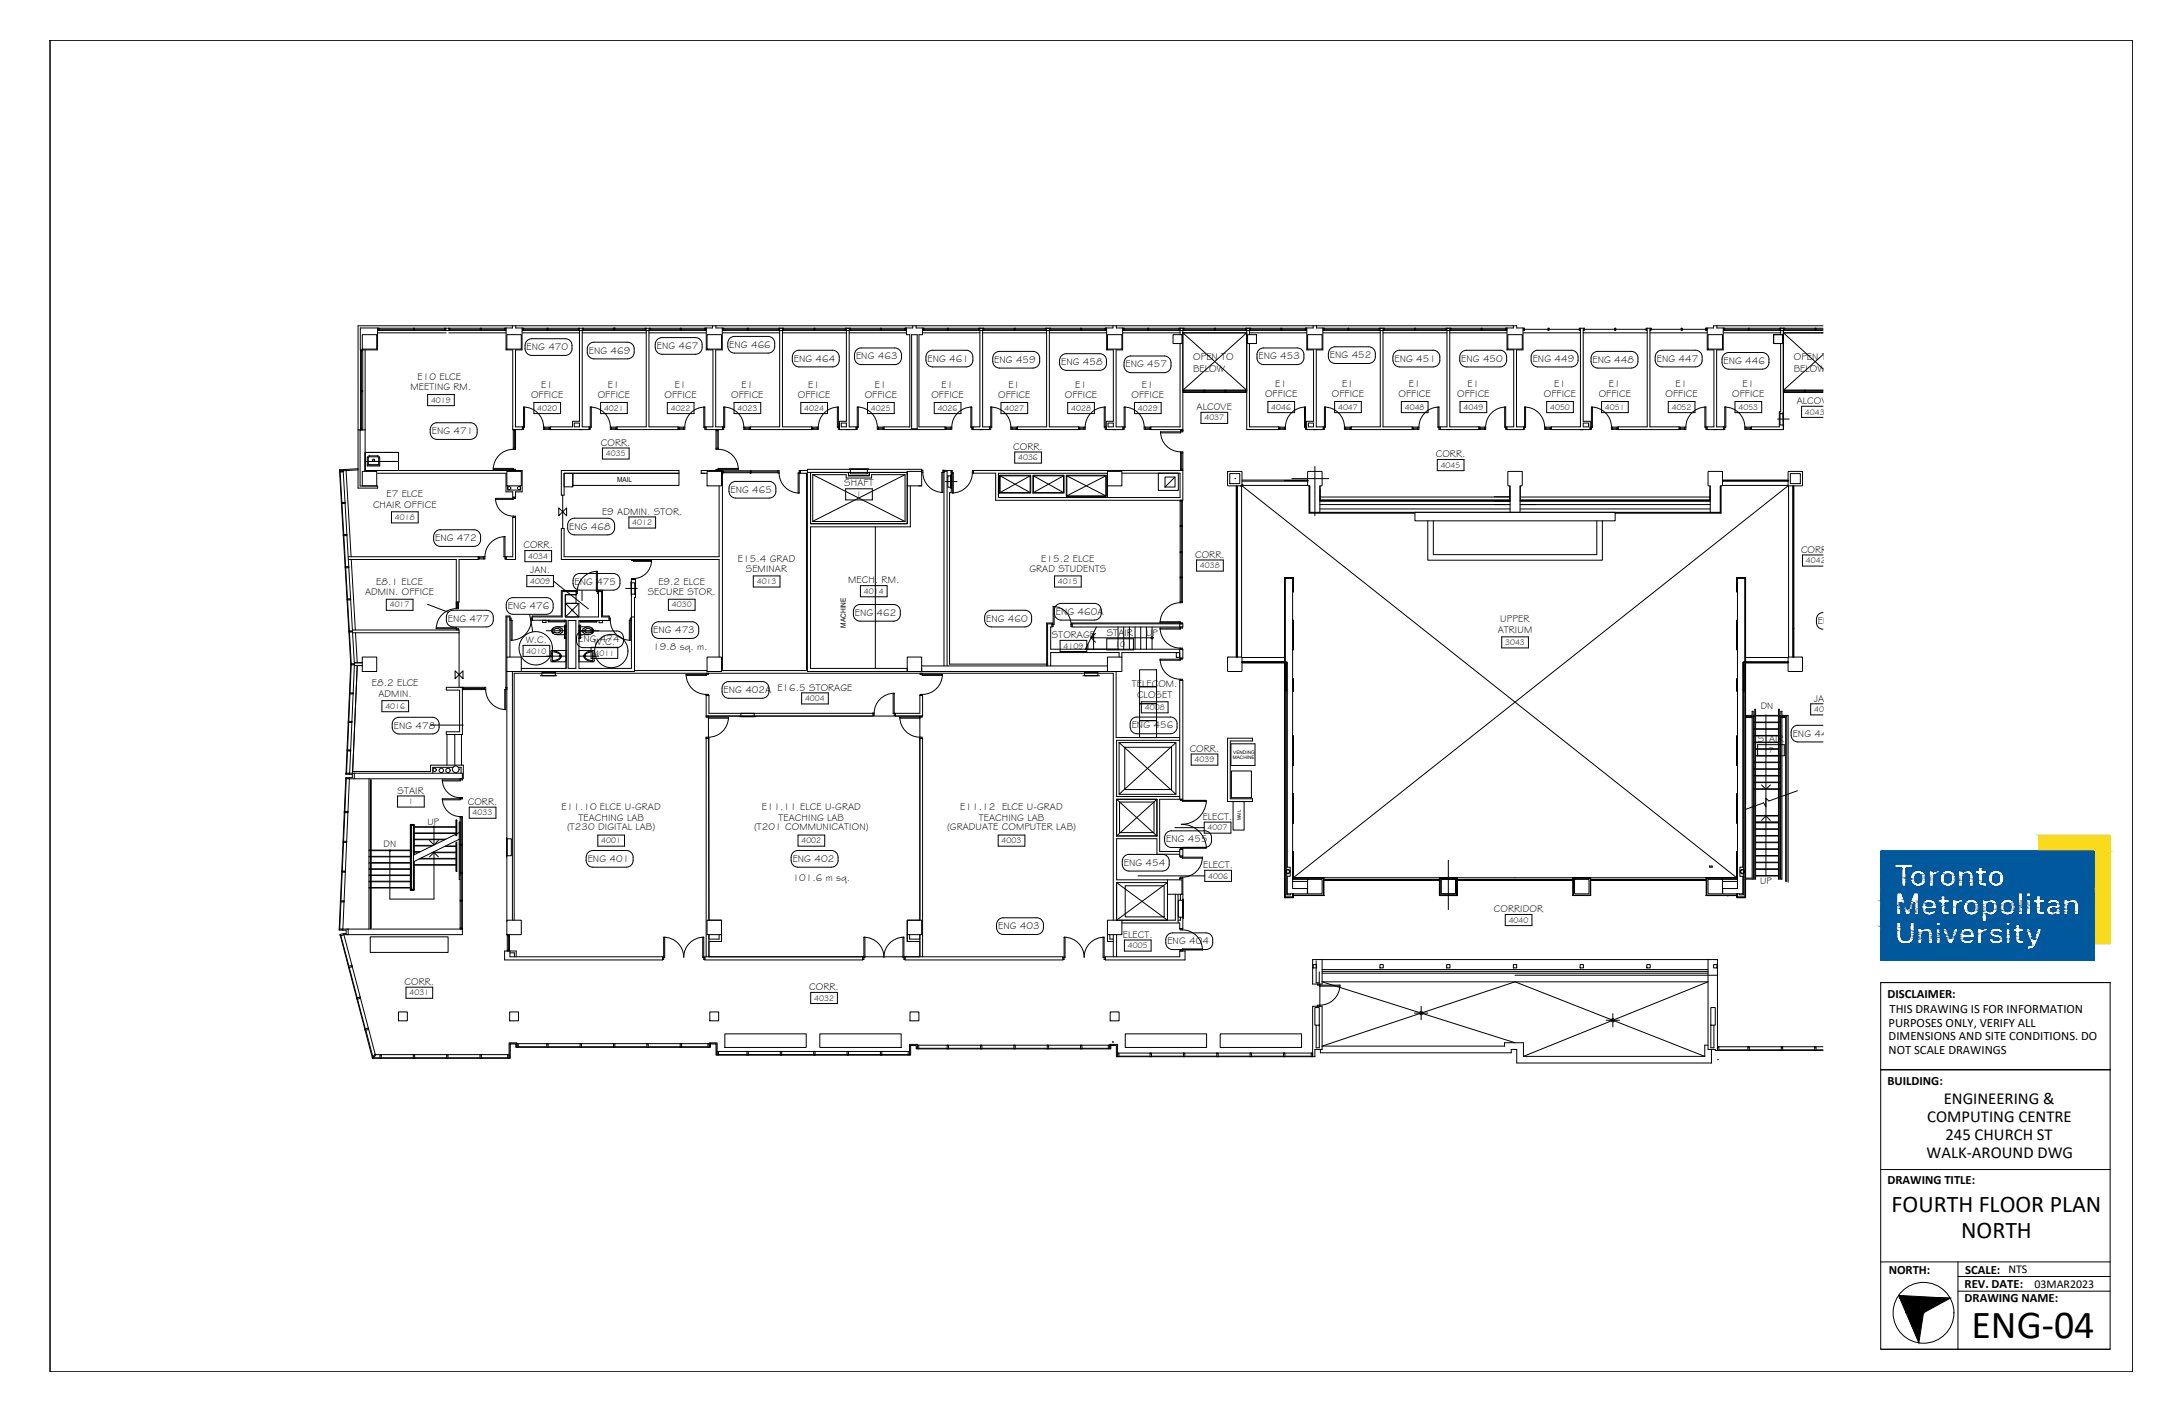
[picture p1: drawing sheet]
<svg xmlns="http://www.w3.org/2000/svg" width="432mm" height="279mm" viewBox="0 0 432 279" stroke-linecap="round" stroke-linejoin="round" font-family="sans-serif">
<defs><g id="words">
<text font-size="7.9" x="390" y="264.7">ENG-04</text>
<g font-size="4.7">
<text x="374.2" y="239.9">FOURTH FLOOR PLAN</text>
<text x="387.9" y="244.9">NORTH</text>
</g>
<g font-size="3.3">
<text x="381.2" y="222">COMPUTING CENTRE</text>
<text x="384.5" y="218.5">ENGINEERING &amp;</text>
<text x="384.8" y="225.5">245 CHURCH ST</text>
<text x="381.1" y="229">WALK-AROUND DWG</text>
</g>
<g font-size="2.5">
<text x="373.4" y="197.5">DISCLAIMER:</text>
<text x="373.6" y="203.1">PURPOSES ONLY, VERIFY ALL</text>
<text x="373.8" y="200.5">THIS DRAWING IS FOR INFORMATION</text>
<text x="373.6" y="205.8">DIMENSIONS AND SITE CONDITIONS. DO</text>
<text x="373.6" y="208.5">NOT SCALE DRAWINGS</text>
<text x="373.4" y="214.7">BUILDING:</text>
<text x="373.4" y="234.2">DRAWING TITLE:</text>
<text x="373.6" y="252">NORTH:</text>
<text x="388.6" y="254.9">REV. DATE:</text>
<text x="388.6" y="257.7">DRAWING NAME:</text>
<text x="388.7" y="252">SCALE: NTS</text>
</g>
<text font-size="2.4" x="402.4" y="254.9">03MAR2023</text>
<g font-size="2">
<text x="104.2" y="69.3">ENG 470</text>
<text x="116.5" y="70">ENG 469</text>
<text x="129.9" y="69">ENG 467</text>
<text x="144.3" y="68.8">ENG 466</text>
<text x="157" y="71.5">ENG 464</text>
<text x="169.3" y="71.1">ENG 463</text>
<text x="183.5" y="71.5">ENG 461</text>
<text x="196.7" y="71.8">ENG 459</text>
<text x="236" y="71.3">OPEN TO</text>
<text x="248.9" y="71.1">ENG 453</text>
<text x="263.1" y="70.9">ENG 452</text>
<text x="275.8" y="71.5">ENG 451</text>
<text x="289" y="71.5">ENG 450</text>
<text x="303.2" y="71.5">ENG 449</text>
<text x="315" y="71.8">ENG 448</text>
<text x="327.7" y="71.5">ENG 447</text>
<text x="340.9" y="72">ENG 446</text>
<text x="354.8" y="71.3">OPEN TO</text>
<text x="81.2" y="77.3">MEETING RM.</text>
<text x="82.6" y="75.2">E10 ELCE</text>
<text x="107.1" y="76.8">E1</text>
<text x="120.3" y="76.8">E1</text>
<text x="133.5" y="76.8">E1</text>
<text x="146.7" y="76.8">E1</text>
<text x="159.9" y="76.8">E1</text>
<text x="173.1" y="76.8">E1</text>
<text x="186.3" y="76.8">E1</text>
<text x="199.5" y="76.8">E1</text>
<text x="209.9" y="72.2">ENG 458</text>
<text x="212.7" y="76.8">E1</text>
<text x="222.6" y="72.7">ENG 457</text>
<text x="225.9" y="76.8">E1</text>
<text x="236" y="73.5">BELOW</text>
<text x="252.3" y="76.6">E1</text>
<text x="265.5" y="76.6">E1</text>
<text x="278.7" y="76.6">E1</text>
<text x="290.3" y="76.6">E1</text>
<text x="307.4" y="76.6">E1</text>
<text x="318.3" y="76.6">E1</text>
<text x="331.4" y="76.6">E1</text>
<text x="344.7" y="76.6">E1</text>
<text x="354.8" y="73.5">BELOW</text>
<text x="105" y="78.8">OFFICE</text>
<text x="118.2" y="78.8">OFFICE</text>
<text x="131.4" y="78.8">OFFICE</text>
<text x="144.6" y="78.8">OFFICE</text>
<text x="157.8" y="78.8">OFFICE</text>
<text x="171" y="78.8">OFFICE</text>
<text x="184.2" y="78.8">OFFICE</text>
<text x="197.4" y="78.8">OFFICE</text>
<text x="210.6" y="78.8">OFFICE</text>
<text x="223.8" y="78.8">OFFICE</text>
<text x="236.7" y="81.1">ALC0VE</text>
<text x="250.2" y="78.7">OFFICE</text>
<text x="263.4" y="78.7">OFFICE</text>
<text x="276.6" y="78.7">OFFICE</text>
<text x="288.2" y="78.7">OFFICE</text>
<text x="305.4" y="78.7">OFFICE</text>
<text x="316.2" y="78.7">OFFICE</text>
<text x="329.4" y="78.7">OFFICE</text>
<text x="342.6" y="78.7">OFFICE</text>
<text x="355.4" y="79.9">ALCOVE</text>
<text x="85.4" y="85.9">ENG 471</text>
<text x="118.9" y="88.2">CORR.</text>
<text x="200.4" y="89">CORR.</text>
<text x="284" y="90.5">CORR.</text>
<text x="73.8" y="100.5">CHAIR OFFICE</text>
<text x="76.4" y="98.4">E7 ELCE</text>
<text x="119.1" y="101.8">E9 ADMIN. STOR.</text>
<text x="144.5" y="97.5">ENG 465</text>
<text x="167" y="96.3">SHAFT</text>
<text x="86.1" y="107.1">ENG 472</text>
<text x="112.6" y="104.8">ENG 468</text>
<text x="103.5" y="108.5">CORR.</text>
<text x="104.8" y="113.4">JAN.</text>
<text x="146" y="111.1">E15.4 GRAD</text>
<text x="147.5" y="113.2">SEMINAR</text>
<text x="203.6" y="113.2">GRAD STUDENTS</text>
<text x="206" y="111.1">E15.2 ELCE</text>
<text x="236.4" y="110.3">CORR.</text>
<text x="356.2" y="109.3">CORR.</text>
<text x="72.2" y="117.8">ADMIN. OFFICE</text>
<text x="74.4" y="115.7">E8.1 ELCE</text>
<text x="113.7" y="115.7">ENG 475</text>
<text x="128.1" y="117.8">SECURE STOR.</text>
<text x="130.2" y="115.7">E9.2 ELCE</text>
<text x="167.8" y="115.4">MECH. RM.</text>
<text x="88.6" y="123">ENG 477</text>
<text x="100.4" y="120.5">ENG 476</text>
<text x="129.2" y="125.3">ENG 473</text>
<text x="169.1" y="121.9">ENG 462</text>
<text x="195.1" y="123">ENG 460</text>
<text x="208.9" y="121.6">ENG 460A</text>
<text x="218.9" y="125.9">STAIR</text>
<text x="296.2" y="125.2">ATRIUM</text>
<text x="296.8" y="123.2">UPPER</text>
<text x="359.6" y="123.4">ENG 441</text>
<text x="104" y="127.2">W.C.</text>
<text x="114.3" y="127.1">ENG 474</text>
<text x="117.4" y="127.6">W.C.</text>
<text x="129.2" y="128.6">19.8 sq. m.</text>
<text x="208" y="126.3">STORAGE</text>
<text x="73.6" y="135.8">E8.2 ELCE</text>
<text x="74.9" y="137.8">ADMIN.</text>
<text x="143.1" y="137.1">ENG 402A E16.5 STORAGE</text>
<text x="223.9" y="136">TELECOM.</text>
<text x="224.9" y="138.1">CLOSET</text>
<text x="358.8" y="138.8">JAN.</text>
<text x="77.9" y="144.2">ENG 478</text>
<text x="223.8" y="144.1">ENG 456</text>
<text x="235.3" y="148.7">CORR.</text>
<text x="347.7" y="146.9">STAIR</text>
<text x="354.6" y="145.8">ENG 442</text>
<text x="78.6" y="157">STAIR</text>
<text x="92.5" y="159.2">CORR.</text>
<text x="111.1" y="160.4">E11.10 ELCE U-GRAD</text>
<text x="150.7" y="160.4">E11.11 ELCE U-GRAD</text>
<text x="189.9" y="160.4">E11.12 ELCE U-GRAD</text>
<text x="112.2" y="164.3">(T230 DIGITAL LAB)</text>
<text x="114.4" y="162.4">TEACHING LAB</text>
<text x="149.2" y="164.3">(T201 COMMUNICATION)</text>
<text x="154" y="162.4">TEACHING LAB</text>
<text x="187.3" y="164.3">(GRADUATE COMPUTER LAB)</text>
<text x="193.6" y="162.4">TEACHING LAB</text>
<text x="230.7" y="166.6">ENG 455</text>
<text x="237.9" y="162.2">ELECT.</text>
<text x="116.2" y="170.5">ENG 401</text>
<text x="156.8" y="170.5">ENG 402</text>
<text x="222.3" y="171.3">ENG 454</text>
<text x="238" y="171.8">ELECT.</text>
<text x="156.8" y="174.3">101.6 m sq.</text>
<text x="197.4" y="183.8">ENG 403</text>
<text x="222.1" y="185.5">ELECT.</text>
<text x="295.5" y="180.5">CORRIDOR</text>
<text x="230.9" y="186.8">ENG 404</text>
<text x="80" y="194.9">CORR.</text>
<text x="160.1" y="195.9">CORR.</text>
</g>
<g font-size="1.9">
<text x="226.7" y="125.9">UP</text>
<text x="348.3" y="140.3">DN</text>
<text x="75.9" y="167.5">DN</text>
<text x="84.5" y="163.2">UP</text>
<text x="348.1" y="174.9">UP</text>
</g>
<g font-size="1.6">
<text x="85.3" y="79.7">4019</text>
<text x="106.3" y="81.3">4020</text>
<text x="119.5" y="81.3">4021</text>
<text x="132.7" y="81.3">4022</text>
<text x="145.9" y="81.3">4023</text>
<text x="159.1" y="81.3">4024</text>
<text x="172.3" y="81.3">4025</text>
<text x="185.5" y="81.3">4026</text>
<text x="198.7" y="81.2">4027</text>
<text x="211.9" y="81.3">4028</text>
<text x="225.1" y="81.3">4029</text>
<text x="238.2" y="83.2">4037</text>
<text x="251.5" y="81.1">4046</text>
<text x="264.7" y="81.1">4047</text>
<text x="277.9" y="81.1">4048</text>
<text x="289.5" y="81.1">4049</text>
<text x="306.6" y="81.1">4050</text>
<text x="317.5" y="81.1">4051</text>
<text x="330.7" y="81.1">4052</text>
<text x="343.9" y="81.1">4053</text>
<text x="357" y="82">4043</text>
<text x="119.8" y="90.3">4035</text>
<text x="201.4" y="91.1">4036</text>
<text x="285" y="92.6">4045</text>
<text x="169.4" y="98.4">1</text>
<text x="78.1" y="102.9">4018</text>
<text x="125.1" y="103.9">4012</text>
<text x="104.5" y="110.6">4034</text>
<text x="237.4" y="112.4">4038</text>
<text x="357.2" y="111.4">4042</text>
<text x="104.9" y="115.5">4009</text>
<text x="149.7" y="115.6">4013</text>
<text x="170.9" y="117.5">4014</text>
<text x="209.3" y="115.6">4015</text>
<text x="77.1" y="120.2">4017</text>
<text x="132.9" y="120.2">4030</text>
<text x="104.1" y="129.3">4010</text>
<text x="117.6" y="129.7">4011</text>
<text x="210.4" y="128.3">4109</text>
<text x="220.6" y="128">10</text>
<text x="297.7" y="127.6">3043</text>
<text x="76.2" y="140.3">4016</text>
<text x="159.2" y="138.7">4004</text>
<text x="226.4" y="140.5">4008</text>
<text x="358.8" y="140.9">4060</text>
<text x="349.8" y="149">7</text>
<text x="236.3" y="150.8">4039</text>
<text x="80.8" y="159.1">1</text>
<text x="93.5" y="161.3">4033</text>
<text x="118.9" y="166.9">4001</text>
<text x="158.5" y="166.9">4002</text>
<text x="198.1" y="166.9">4003</text>
<text x="238.9" y="164.3">4007</text>
<text x="239" y="173.8">4006</text>
<text x="298.4" y="182.6">4040</text>
<text x="223.1" y="187.6">4005</text>
<text x="81" y="197">4031</text>
<text x="161" y="198">4032</text>
</g>
<g font-size="1.4">
<text x="122" y="95.3">MAIL</text>
<text x="167.3" y="124.2" transform="rotate(-90 167.3 124.2)">MACHINE</text>
</g>
<g font-size=".9">
<text x="243.9" y="149.1">VENDING</text>
<text x="243.9" y="150.2">MACHINE</text>
<text x="245.4" y="162.3" transform="rotate(-90 245.4 162.3)">MAIL</text>
</g>
</g></defs>
<!-- layer: Windows -->
<g fill="none" stroke="#000" stroke-width=".2">
<path d="M71.3 77.3h.4v.2h-.4zM71.3 69.2h.4v.2h-.4zM71.3 69.3v15.8M71.5 69.4v7.9M71.5 77.5v7.4M71.8 69.3v15.8M72.2 69.2v15.9M74.7 65.9h13.5M74.8 64.9h.2v.5h-.2zM74.8 64.9h25.3M74.8 65.4h25.3M75 65.2h6.8"/>
<path d="M81.8 64.9h.2v.5h-.2zM82 65.2h6M88 64.9h.2v.5h-.2zM88.8 64.9h.2v.5h-.2zM88.8 65.9h11.3M89 65.2h6M95 64.9h.2v.5h-.2zM95.2 65.2h4.6M99.8 64.9h.2v.5h-.2zM101.4 64.5h-30.6v20.6M102 64.5h38.9M103.3 64.9h.3v.5h-.3z"/>
<path d="M103.3 64.9h36.3M103.3 65.9h11.3M103.3 65.4h36.3M103.6 65.2h4.6M108.2 64.9h.2v.5h-.2zM108.4 65.2h6M114.4 64.9h.2v.5h-.2zM115.2 65.9h12.6M115.2 64.9h.2v.5h-.2zM115.4 65.2h6M121.4 64.9h.2v.5h-.2zM121.6 65.2h6"/>
<path d="M127.6 64.9h.2v.5h-.2zM128.4 65.9h11.2M128.4 64.9h.2v.5h-.2zM128.6 65.2h6M134.6 64.9h.2v.5h-.2zM134.8 65.2h4.6M139.4 64.9h.2v.5h-.2zM141.6 64.5h39M142.9 64.9h.3v.5h-.3zM142.9 64.9h36.3M142.9 65.9h11.3M142.9 65.4h36.3"/>
<path d="M143.2 65.2h4.6M147.8 64.9h.2v.5h-.2zM148 65.2h6M154 64.9h.2v.5h-.2zM154.8 64.9h.2v.5h-.2zM154.8 65.9h12.6M155 65.2h6M161 64.9h.2v.5h-.2zM161.2 65.2h6M167.2 64.9h.2v.5h-.2zM168 65.9h11.2M168 64.9h.2v.5h-.2z"/>
<path d="M168.2 65.2h6M174.2 64.9h.2v.5h-.2zM174.4 65.2h4.6M179 64.9h.2v.5h-.2zM181.2 64.5h38.9M182.5 64.9h.3v.5h-.3zM182.5 64.9h36.3M182.5 65.9h11.3M182.5 65.4h36.3M182.8 65.2h4.6M187.4 64.9h.2v.5h-.2zM187.6 65.2h6"/>
<path d="M193.6 64.9h.2v.5h-.2zM194.4 65.9h12.6M194.4 64.9h.2v.5h-.2zM194.6 65.2h6M200.6 64.9h.2v.5h-.2zM200.8 65.2h6M206.8 64.9h.2v.5h-.2zM207.6 65.9h11.2M207.6 64.9h.2v.5h-.2zM207.8 65.2h6M213.8 64.9h.2v.5h-.2zM214 65.2h4.6"/>
<path d="M218.6 64.9h.2v.5h-.2zM220.8 64.5h38.9M222.1 64.9h.3v.5h-.3zM222.1 64.9h36.3M222.1 65.9h11.3M222.1 65.4h36.3M222.4 65.2h4.6M227 64.9h.2v.5h-.2zM227.2 65.2h6M233.2 64.9h.2v.5h-.2zM234 77.2h.2v.5h-.2zM234 65.9h12.6"/>
<path d="M234 64.9h.2v.5h-.2zM234.2 77.7h12.2M234.2 77.2h12.2M234.2 65.2h6M234.2 77.4h3.9M238.1 77.2h.2v.5h-.2zM238.3 77.4h3.9M240.2 64.9h.2v.5h-.2zM240.4 65.2h6M242.2 77.2h.3v.5h-.3zM242.5 77.4h3.9M246.4 77.2h.2v.5h-.2z"/>
<path d="M246.4 64.9h.2v.5h-.2zM247.2 65.9h11.2M247.2 64.9h.2v.5h-.2zM247.4 65.2h6M253.4 64.9h.2v.5h-.2zM253.6 65.2h4.6M258.2 64.9h.2v.5h-.2zM260.4 64.5h38.9M261.7 64.9h.3v.5h-.3zM261.7 64.9h36.3M261.7 65.9h11.3M261.7 65.4h36.3"/>
<path d="M262 65.2h4.6M266.6 64.9h.2v.5h-.2zM266.8 65.2h6M272.8 64.9h.2v.5h-.2zM273.6 65.9h12.6M273.6 64.9h.2v.5h-.2zM273.8 65.2h6M279.8 64.9h.2v.5h-.2zM280 65.2h6M286 64.9h.2v.5h-.2zM286.8 64.9h.2v.5h-.2zM286.8 65.9h11.2"/>
<path d="M287 65.2h6M293 64.9h.2v.5h-.2zM293.2 65.2h4.6M297.8 64.9h.2v.5h-.2zM301.3 64.9h.3v.5h-.3zM301.3 65.9h11.3M301.6 65.2h4.6M306.2 64.9h.2v.5h-.2zM306.4 65.2h6M312.4 64.9h.2v.5h-.2zM313.2 65.9h12.6M313.2 64.9h.2v.5h-.2z"/>
<path d="M313.4 65.2h6M319.4 64.9h.2v.5h-.2zM319.6 65.2h6M325.6 64.9h.2v.5h-.2zM326.4 65.9h11.2M326.4 64.9h.2v.5h-.2zM326.6 65.2h5.9M332.5 64.9h.3v.5h-.3zM332.8 65.2h4.6M337.4 64.9h.2v.5h-.2zM339.6 64.5h21M340.9 64.9h.3v.5h-.3z"/>
<path d="M340.9 64.9h19.7M340.9 65.9h11.3M340.9 65.4h19.7M341.2 65.2h4.6M345.8 64.9h.2v.5h-.2zM346 65.2h6M352 64.9h.2v.5h-.2zM352.8 77.2h.2v.5h-.2zM352.8 64.9h.2v.5h-.2zM352.8 65.9h7.8M353 77.7h7.6M353 77.2h7.6"/>
<path d="M353 65.2h6M353 77.4h3.9M356.9 77.2h.2v.5h-.2zM357.1 77.4h3.5M359 64.9h.2v.5h-.2zM359.2 65.2h1.4M67.2 93.2l.7-.1v.3h-.7zM67.3 93.4l2.2 37.9M67.5 99.4h.8v.2l-.8 .1zM71.3 84.9h.4v.2h-.4zM101.7 85.2v3.5M107.7 84.7h.9"/>
<path d="M107.7 85h.9M107.7 84.5h.9M108.6 84.5h.2v.5h-.2zM120.9 84.7h.9M120.9 85h.9M120.9 84.5h.9M121.8 84.5h.2v.5h-.2zM134.1 84.5h.3v.5h-.3zM134.4 84.7h.8M134.4 85h.8M134.4 84.5h.8M141.6 85h.5v.2h-.5z"/>
<path d="M142.9 93.2h.2v.4h-.2zM143.1 93.4h5.3M147.3 84.7h.9M147.3 85h.9M147.3 84.5h.9M148.2 84.5h.2v.5h-.2zM148.4 93.2h.2v.4h-.2zM148.6 93.4h5.3M160.5 84.5h.3v.5h-.3zM160.8 84.7h.8M160.8 85h.8M160.8 84.5h.8"/>
<path d="M173.7 84.7h.9M173.7 85h.9M173.7 84.5h.9M174.6 84.5h.2v.5h-.2zM187 84.5h.2v.5h-.2zM187.2 84.7h.9M187.2 85h.9M187.2 84.5h.9M200.2 84.7h.8M200.2 85h.8M200.2 84.5h.8M201 84.5h.3v.5h-.3z"/>
<path d="M213.3 84.5h.3v.5h-.3zM213.6 84.7h.8M213.6 85h.8M213.6 84.5h.8M226.5 84.7h.9M226.5 85h.9M226.5 84.5h.9M227.4 84.5h.2v.5h-.2zM233.4 99h.5v.2h-.5zM233.7 99.2v4.8M244.5 96.1v33.9M244.6 96.2l.1 33.8z"/>
<path d="M244.8 96.1v33.9M245.6 96.1v33.9M245.7 96.1h12.9M245.7 95.2h12.9M245.7 95h12.9M253 84.5h.2v.5h-.2zM253.2 84.7h.9M253.2 85h.9M253.2 84.5h.9M254 95.1h4.6zM266.1 84.7h.9M266.1 85h.9"/>
<path d="M266.1 84.5h.9M267 84.5h.3v.5h-.3zM279.3 84.5h.3v.5h-.3zM279.6 84.7h.8M279.6 85h.8M279.6 84.5h.8M292.5 84.5h.3v.5h-.3zM292.5 84.7h1.4M292.5 85h1.4M292.5 84.5h1.4M305.7 84.7h.9M305.7 85h.9"/>
<path d="M305.7 84.5h.9M306.6 84.5h.2v.5h-.2zM319 84.7h.8M319 85h.8M319 84.5h.8M319.8 84.5h.3v.5h-.3zM332.1 84.5h.3v.5h-.3zM332.4 84.7h.8M332.4 85h.8M332.4 84.5h.8M340.7 96.1h13M340.7 95.2h13"/>
<path d="M340.7 95h13M340.8 95.1h12.8zM345.3 84.7h.9M345.3 85h.9M345.3 84.5h.9M346.2 84.5h.2v.5h-.2zM353.8 96.1v33.9M354.6 96.1v33.9M354.7 96.2l.1 33.8zM354.8 96.1v33.9M67.9 105.8l.7-.1v.3h-.7zM68.3 112.2l.7-.1v.2l-.7 .1z"/>
<path d="M68.6 118.5h.8v.2h-.8zM90.5 119.3v.9M94.8 110.4h.9M233.7 104.2v5M233.7 109.4v4.7M233.7 114.4v4.7M69 124.9l.7-.1v.2l-.7 .1zM69.1 137.1h.8l-.1 .2h-.7zM69.2 137.3l-.2 5.4M69.4 131.3h.7v.3h-.7zM69.5 131.6l-.3 5.5M91 136h4.9"/>
<path d="M91.5 136.5h4.4M245.7 131.1h8.4M245.7 130.9h8.4M245.7 131l8.3 .1zM345.3 131.1h8.4M345.3 130.1h8.4M345.3 130.9h8.4M345.3 131l8.3 .1zM68.4 153.9h.7v.2h-.7zM68.4 153h.7v.2h-.7zM68.5 154.1l-.3 6.5M68.6 148.4h.8v.2h-.8z"/>
<path d="M68.7 148.6l-.2 4.4M68.9 142.7l.7 .1v.2l-.7-.1zM69 143l-.3 5.4M67.3 178.2l.8 .1v.2h-.8zM67.4 178.5l-.2 5.3M67.6 172.3l.7 .1v.2h-.7zM67.7 172.6l-.3 5.6M67.8 166.5h.8v.2h-.8zM68 166.7l-.3 5.6M68.1 160.6h.7v.2h-.7zM68.2 160.8l-.2 5.7M91 178.1h.5v.2h-.5z"/>
<path d="M91 172.6h.5v.2h-.5zM91 167.1h.5v.2h-.5zM91.2 161.8v5.3M91.2 167.3v5.3M91.2 172.8v5.3M91.2 178.3v5.3M261.8 174h22.9M261.8 174.2h22.9M261.9 174.1h22.8zM288.2 174h22.9M288.2 174.2h22.9M288.3 174.1h22.8z"/>
<path d="M314.6 174h22.9M314.6 174.2h22.9M314.7 174.1h22.8zM67.1 183.8h.7v.3l-.7-.1zM67.2 184.9l.7-.2 .1 .3-.7 .2zM67.4 185.2l1.6 6M68.9 191.2l.7-.2 .1 .3-.7 .2zM69.1 191.5l1.5 5.9M70.5 197.5l.7-.2 .1 .2-.7 .2zM70.7 197.7l1.6 5.9M91 183.6h.5v.2h-.5zM100.3 184.9h.5v.3h-.5z"/>
<path d="M100.3 188h.5v.2h-.5zM100.6 185.2v2.8M261.5 192.2h76.4M72.2 203.6l.7-.2v.3l-.7 .2zM72.4 203.8l1.4 5.3M73.9 209.3h1.2M74.2 208.6l.2 .1-.6 .7h-.1l-.1-.1zM75.1 208.7h.3v.7h-.3zM75.4 209.3h6.3M81.7 208.7h.3v.7h-.3zM82 209.3h6.3M88.3 208.7h.3v.7h-.3z"/>
<path d="M88.6 209.3h6.3M94.9 208.7h.3v.7h-.3zM95.2 209.3h5.2M100.4 208.7h.3v.7h-.3zM102.2 206.5h.3v.7h-.3zM102.5 207.1h5.7M108.2 206.5h.2v.7h-.2zM108.4 207.1h6.3M114.7 206.5h.3v.7h-.3zM115 207.1h6.3M121.3 206.5h.3v.7h-.3zM121.6 207.1h6.4"/>
<path d="M128 206.5h.2v.7h-.2zM128.2 207.1h6.3M134.5 206.5h.3v.7h-.3zM134.8 207.1h5.2M140 206.5h.3v.7h-.3zM141.8 208.1h.3v.7h-.3zM142.1 208.7h5.6M147.7 208.1h.3v.7h-.3zM148 208.7h6.3M154.3 208.1h.3v.7h-.3zM154.6 208.7h6.4M161 208.1h.2v.7h-.2z"/>
<path d="M161.2 208.7h6.3M167.5 208.1h.3v.7h-.3zM167.8 208.7h6.3M174.1 208.1h.3v.7h-.3zM174.4 208.7h5.2M179.6 208.1h.3v.7h-.3zM181.5 206.8h.2v.7h-.2zM181.7 207.4h5.6M187.3 206.8h.3v.7h-.3zM187.6 207.4h6.4M194 206.8h.2v.7h-.2zM194.2 207.4h6.3"/>
<path d="M200.5 206.8h.3v.7h-.3zM200.8 207.4h6.3M207.1 206.8h.3v.7h-.3zM207.4 207.4h6.3M213.7 206.8h.3v.7h-.3zM214 207.4h5.2M219.2 206.8h.3v.7h-.3zM220 206.2h.1M221 208.4h.3v.7h-.3zM221.3 209h6.2M227.5 208.4h.3v.7h-.3zM227.8 209h6.3"/>
<path d="M234.1 208.4h.3v.7h-.3zM234.4 209h6.3M240.7 208.4h.3v.7h-.3zM241 209h6.3M247.3 208.4h.3v.7h-.3zM247.6 209h6.3M253.9 208.4h.3v.7h-.3zM254.2 209h5.2M259.4 208.4h.2v.7h-.2zM339.7 207.1h.3v.8h-.3zM340 207.7h5.7M345.7 207.1h.3v.8h-.3z"/>
<path d="M346 207.7h6.3M352.3 207.1h.3v.8h-.3zM352.6 207.7h6.3M358.9 207.1h.3v.8h-.3zM359.2 207.7h1.4"/>
</g>
<!-- layer: WINDOW2 -->
<g fill="none" stroke="#000" stroke-width=".2">
<path d="M67.2 93l2.2 38.3M67.9 93.1l2.2 38.2M68.5 93.1l.9 17.1M101.5 85.2v3.5M102 85.2v3.5M141.6 85.2v3.5M142.1 85.2v3.5M143.1 93.5h10.8M143.1 93.2h10.8M233.4 99.2v19.9M233.5 89.6v3.3M233.9 99.2v19.9"/>
<path d="M234 89.6v3.3M69.5 110.7l.8 14M90.3 119.3v.9M90.7 119.3v.9M94.8 110.6h.9M94.8 110.2h.9M69.4 131.5l-1 21.7M70.1 131.5l-.9 21.5M70.3 125.2l.4 5.9M70.7 131.7l-.9 21M68.4 154.1l-1.3 29.9M69.1 154.1l-1.3 29.7"/>
<path d="M91 161.8v11.5M91.5 161.8v21.8M67.3 184.9l6.4 24.5h26.7M68 185l6.2 23.7h26.2M100.3 185.2v2.8M100.8 185.2v2.8M261.5 191.9h76.4M261.5 192.6h76.4M102.5 207.2h37.5M102.5 206.5h37.5M142.1 208.1h37.5M142.1 208.8h37.5"/>
<path d="M181.7 207.5h37.5M181.7 206.8h37.5M221.3 208.4h38.1M221.3 209.1h38.1M340 207.9h20.6M340 207.1h20.6"/>
</g>
<!-- layer: Doors -->
<g fill="none" stroke="#000" stroke-width=".2">
<path d="M97.6 92.7h3.9v.4h.5v-.2h-4.4zM98 98.6a3.5 3.5 0 0 0 3.5 3.5M98 98.6h4v-.2h-.5v.4h-3.5zM101.5 85h.5v.2h-.5zM101.5 88.7h.5v.2h-.5zM101.5 88.9a4 4 0 0 0-3.9 4M103.6 80.6h.2v3.9h-.5v.5h.3zM103.6 80.5a4 4 0 0 1 3.9 4M107.5 84.5h.2v.5h-.2zM116.8 80.6h.2v3.9h-.5v.5h.3zM116.8 80.5a4 4 0 0 1 3.9 4M120.7 84.5h.2v.5h-.2z"/>
<path d="M135.2 84.5h.3v.5h-.3zM139.2 80.6h.2v4.4h.2v-.5h-.4zM139.4 80.5a4 4 0 0 0-3.9 4M141.6 88.7h.5v.2h-.5zM141.6 92.9v.2h.5v-.4h3.9v.2zM141.8 85.2v3.5M142.1 88.9a4 4 0 0 1 3.9 4M143.2 80.6h.2v3.9h-.5v.5h.3zM143.2 80.5a4 4 0 0 1 3.9 4M147.1 84.5h.2v.5h-.2zM153.9 93.2h.2v.4h-.2zM154.1 93.6a4 4 0 0 0 4 4"/>
<path d="M158.1 93.2v4.4h-.2v-4h.4v-.4zM161.6 84.5h.3v.5h-.3zM165.6 80.6h.2v4.4h.3v-.5h-.5zM165.8 80.5a4 4 0 0 0-3.9 4M169.6 80.6h.2v3.9h-.4v.5h.2zM169.6 80.5a4 4 0 0 1 3.9 4M173.5 84.5h.2v.5h-.2zM182.3 93h.2v.5h-.2zM182.5 93.5a4 4 0 0 0 4 3.9M186.5 93v4.4h-.2v-3.9h.4v-.5zM188.1 84.5h.2v.5h-.2zM188.2 93.1v.5h.4v3.9h-.2v-4.4z"/>
<path d="M192 80.6h.2v4.4h.2v-.5h-.4zM192.2 80.5a4 4 0 0 0-3.9 4M192.3 93.1h.2v.5h-.2zM192.3 93.6a4 4 0 0 1-3.9 3.9M196 80.6h.2v3.9h-.5v.5h.3zM196 80.5a4 4 0 0 1 3.9 4M199.9 84.5h.3v.5h-.3zM214.4 84.5h.3v.5h-.3zM218.4 80.6h.2v4.4h.2v-.5h-.4zM218.6 80.5a4 4 0 0 0-3.9 4M222.4 80.6h.1v3.9h-.4v.5h.3zM222.4 80.5a4 4 0 0 1 3.9 4"/>
<path d="M226.3 84.5h.2v.5h-.2zM229.6 85.4a4 4 0 0 0 3.9 4M229.6 85.4h4.4v-.2h-.5v.5h-3.9zM233.5 89.4h.5v.2h-.5zM233.7 89.6v3.3M254.1 84.5h.2v.5h-.2zM258 80.6h.2v4.4h.2v-.5h-.4zM258.2 80.5a4 4 0 0 0-3.9 4M262 80.6h.2v3.9h-.5v.5h.3zM262 80.5a4 4 0 0 1 3.9 4M265.9 84.5h.2v.5h-.2zM280.4 84.5h.3v.5h-.3z"/>
<path d="M284.4 80.6h.2v4.4h.3v-.5h-.5zM284.6 80.5a4 4 0 0 0-3.9 4M293.6 84.5h.3v.5h-.3zM297.6 80.6h.2v4.4h.2v-.5h-.4zM297.8 80.5a4 4 0 0 0-3.9 4M301.6 80.6h.2v3.9h-.5v.5h.3zM301.6 80.5a4 4 0 0 1 3.9 4M305.5 84.5h.2v.5h-.2zM314.8 80.6h.2v3.9h-.4v.5h.2zM314.8 80.5a4 4 0 0 1 3.9 4M318.7 84.5h.3v.5h-.3zM333.2 84.5h.3v.5h-.3z"/>
<path d="M337.2 80.6h.2v4.4h.2v-.5h-.4zM337.4 80.5a4 4 0 0 0-3.9 4M341.2 80.6h.2v3.9h-.5v.5h.3zM341.2 80.5a4 4 0 0 1 3.9 4M345.1 84.5h.2v.5h-.2zM90.3 119.1h.4v.2h-.4zM94.6 110.2h.2v.4h-.2zM95.7 110.2h.2v.4h-.2zM99.7 106.2h.2v4.4h.2v-.4h-.4zM99.9 106.2a4 4 0 0 0-4 4M101.5 102.1h.5v.3h-.5zM114 117h.2v.5h-.2z"/>
<path d="M118 113.1h.2v4.4h.2v-.5h-.4zM118.2 113.1a4 4 0 0 0-4 3.9M124.9 110.7v.2h4v.2h-3.6v-.4zM124.9 114.5h.4v.2h-.4zM128.9 110.9a3.6 3.6 0 0 1-3.6 3.6M233.4 114.1h.5v.3h-.5zM233.4 109.2h.5v.2h-.5zM233.4 104h.5v.2h-.5zM233.4 119.1h.5v.2h-.5zM233.4 119.3a4 4 0 0 0-3.9 3.9M86.3 124.2h4v.4h.4v-.2h-4.4zM90.3 120.2h.4v.2h-.4z"/>
<path d="M90.3 120.4a4 4 0 0 0-4 4M91.5 136h.2v.5h-.2zM91.7 136.2h4.2M95.9 136h.2v.5h-.2zM96.1 136.4a4 4 0 0 0 3.9 4M100 136v4.4h-.2v-3.9h.5v-.5zM100.9 122.3v.4h.4v4h-.2v-4.4zM105.1 122.3h.2v.4h-.2zM105.1 122.7a4 4 0 0 1-4 4M120.5 122.3h.2v.4h-.2zM120.7 122.7a4 4 0 0 0 4 4M124.7 122.3v4.4h-.2v-4h.4v-.4z"/>
<path d="M135.7 133.4a4 4 0 0 0 4 4M135.7 133.4h4.4v-.2h-.4v.4h-4zM139.7 137.4h.4v.2h-.4zM176.7 137.2h.2v4.4h.2v-.5h-.4zM176.9 137.2a4 4 0 0 0-4 3.9M182 133.2v.2h4.4v.2h-4v-.4zM182 137.4h.4v.2h-.4zM186.4 133.4a4 4 0 0 1-4 4M208.3 120h.2v3.5h-.4v.5h.2zM208.3 120a3.5 3.5 0 0 1 3.5 3.5M211.8 123.5h.2v.5h-.2zM229.5 130.4a4 4 0 0 0 3.9 4"/>
<path d="M229.5 124.3a4 4 0 0 0 3.9 3.9M229.5 123h3.9v.4h.5v-.2h-4.4zM229.5 124.3h4.4v-.2h-.5v.4h-3.9zM229.5 130.4h4.4v-.2h-.5v.4h-3.9zM233.4 128.2h.5v.3h-.5zM233.4 134.4h.5v.2h-.5zM87.5 154.3h4v-.2h-.5v.4h-3.5zM87.5 158.1h4v-.2h-.5v.4h-3.5zM87.5 154.3a3.5 3.5 0 0 0 3.5 3.5M87.5 158.1a3.5 3.5 0 0 0 3.5 3.5M139.7 141.7v.2h4.4v.2h-4v-.4zM139.7 145.9h.4v.2h-.4z"/>
<path d="M144.1 141.9a4 4 0 0 1-4 4M172.7 141.1h.2v.5h-.2zM178 141.9a4 4 0 0 0 4 4M178 141.9h4.4v-.2h-.5v.4h-3.9zM181.9 145.9h.5v.2h-.5zM233.4 158.2h.5v.2h-.5zM233.9 158.4h4.7v.2h-4.7zM238.6 158.6a4.9 4.9 0 0 1-4.9 4.5 4.9 4.9 0 0 1 4.9 4.6M91 161.6h.5v.2h-.5zM233.4 167.9h.5v.2h-.5zM233.4 169.4v.2h4.4v.2h-3.9v-.4zM233.4 173.6h.5v.2h-.5z"/>
<path d="M233.9 167.7h4.7v.2h-4.7zM237.8 169.6a4 4 0 0 1-3.9 4M131.3 185.5h.2v3.9h-.4v.5h.2zM131.3 185.5a4 4 0 0 1 3.9 3.9 4 4 0 0 1 4-3.9M139 185.5h.2v4.4h.2v-.5h-.4zM170.9 185.5h.2v3.9h-.4v.5h.2zM170.9 185.5a4 4 0 0 1 3.9 3.9 3.9 3.9 0 0 1 4-3.9M178.6 185.5h.2v4.4h.2v-.5h-.4zM210.5 185.5h.2v3.9h-.4v.5h.2zM210.5 185.5a4 4 0 0 1 4 3.9M218.2 185.5h.2v4.4h.2v-.5h-.4zM218.4 185.5a4 4 0 0 0-4 3.9"/>
<path d="M233.4 183.8h.5v.2h-.5zM233.4 188v.2h.5v-.4h3.9v.2zM233.9 184a4 4 0 0 1 3.9 4M260.6 194.7v.2h4.4v.2h-3.9v-.4zM260.6 198.9h.5v.2h-.5zM265 194.9a4 4 0 0 1-3.9 4"/>
</g>
<!-- layer: SYMDASH1 -->
<g fill="none" stroke="#000" stroke-width=".2">
<path d="M72.2 91.3h6.6M111.3 98v6.6M187 95.3h2.3M351.6 82.9h2.3M123.7 116.4h2.3M90.8 125.2v10.8M90 145.3v6.1M243.6 152.6h3.9v5.2h-3.9z"/>
<circle cx="106" cy="128.3" r="3.3"/>
<circle cx="120.9" cy="128.8" r="3.3"/>
</g>
<!-- layer: WALLS -->
<g fill="none" stroke="#000" stroke-width=".2">
<path d="M71.3 64.9h3.4v4.3h-3.4zM101.4 69.2h-1.3v-4.3h1.3v-.4h.6v.4h1.3v4.3h-1.4M101.4 69.3v15.7h1.9v-.5h-1.3v-15.2M114.6 65.4v18h-1.4v1.1h-4.4v.5M115.2 65.4v19.1h1.3v.5h-7.7M121.2 64.9h.6M127.8 65.4v19.1h-5.8v.5h12.1v-.5h-5.7v-19.1M141 69.2h-1.3v-4.3h1.2v-.4h.7v.4h1.3v4.3h-1.3M141 69.3v15.2h-1.4v.5h3.3v-.5h-1.3v-15.2M154.2 65.4v19.1h-5.8v.5h12.1v-.5h-5.7v-19.1M154.2 64.9h.6M167.4 65.4v18h-1.3v1.6h3.3v-.5h-1.4v-19.1"/>
<path d="M167.4 64.9h.6M179.3 64.9h1.3v-.4h.6v.4h1.3v1.3h-.7v18.3h5.2v.5h-12.2v-.5h5.2v-18.3h-.7zM193.8 65.4v19.1h-1.4v.5h3.3v-.5h-1.3v-19.1M193.8 64.9h.6M207 65.4v19.1h-5.7v.5h12v-.5h-5.7v-19.1M207 64.9h.6M220.2 69.2h-1.3v-4.3h1.2v-.4h.7v.4h1.3v4.3h-1.4M220.2 69.3v14.1h-1.4v1.6h3.3v-.5h-1.3v-15.2M234 65.4v19.6h-6.4v-.5h5.8v-16.5M234 64.9h-.6v1.3M246.6 65.4v19.6h6.4v-.5h-5.9v-16.5M246.6 64.9h.6l-.1 1.3"/>
<path d="M259.8 69.2h-1.3v-4.3h1.2v-.4h.7v.4h1.3v4.3h-1.4M259.8 69.3v14.1h-1.4v1.6h3.3v-.5h-1.3v-15.2M273 65.4v19.1h-5.7v.5h12v-.5h-5.7v-19.1M273 64.9h.6M286.2 65.4v19.1h-1.3v.5h7.6v-.5h-5.7v-19.1M286.2 64.9h.6M298.1 64.9h1.2v-.4h.7v.4h1.3v4.3h-1.3v15.3h1.3v.5h-3.3v-.5h1.4v-15.3h-1.3zM312.6 65.4v19.1h-5.8v.5h7.8v-1.6h-1.4v-18M312.6 64.9h.6M325.8 65.4v19.1h-5.7v.5h12v-.5h-5.7v-19.1M325.8 64.9h.6M339 69.2h-1.3v-4.3h1.2v-.4h.7v.4h1.3v4.3h-1.4"/>
<path d="M339 69.3v15.2h-1.4v.5h3.3v-.5h-1.3v-15.2M352.2 66.2v-1.3h.6v20.1h-6.4v-.5h5.5v-3h.3v-13.5M70.8 92.8l-3.6 .2v.2l3.6-.2M71.2 85.1h1v8h31.1v4.2h-1.3v1.3M74.7 93.7h25.4v3.6h1.3v1.1h.6M100.4 96.1v.9h2.5v-.9M108.8 85h.1M111 93.1h23.3v.6h-22.7v4.3h-.6zM113.6 83.7h1v.8h-1zM139.9 93.7h-1.2v-.6h4.2v39.4M142.2 96.1v14.1h-30.6v-5.6h-.6v6.1h31.2v19.3M159.7 93.1h-1.4v.6h1.2v38.8"/>
<path d="M166.4 83.7h1v.8h-1zM186.7 93.1h1.5v4.4h-.4v33.9h19.5M186.7 93v.3M192.4 93.1h41.6v5.9h-37.1v-5.4h-4.5M192.5 93.1v.5M197.5 93.7v4.7M219.2 83.7h1v.8h-1zM221.9 93.6h11.5v4.8h-35.9M258.8 83.7h1v.8h-1zM261.1 99.1h37.6M261.1 99.2h37.6M300.7 99.1h37.6"/>
<path d="M300.7 99.2h37.6M313.2 83.7h1v.8h-1zM68.9 110.2h25.7v.5h-3.8v8.4h-.5M68.9 110.7h21.4v9.5M101.4 102.4h.6v8.3h-1.9v-.5h1.3zM114 117v-.2h-3v5.1h-5.7v.2M118.4 117v-.2h.8v5.1h1.3v.2M69.7 124.7h21.1v.5h-21.1M70.1 131.1h1.6M70.1 131.7h1.6M88.3 136h3.2v9.3h-3.2v-.5h2.6v-8.2h-2.6zM100.9 122.1v-.2h-.8v14.1"/>
<path d="M124.9 122.1v-7.4h.8v3.5h-.2v3.9M125.5 132.7h14.4M142.9 132.7h16.6M208.2 123.5v-.2h-1.2v8.5M220.8 132.9v13h12.6M233.4 123.3h-21.4v.2M254.2 131v46.5h1.5v-.6M254.2 131h.3v46.1h.8v-.2M344.8 131.1h.3M344.8 136.8v-5.8h.3v46.5h-1.4v-.6M344.8 131v46.1h-.7v-.2M69.1 154.1h1"/>
<path d="M69.1 153.2h.6v.7h-.6M69.1 153h1M69.7 153l.1-.3h15.4v-1.3h6.4v2.7M85.2 143.5h6.4M89.6 151.8h-4v1.2M90.6 151.8h.6v1.2M139.7 146.1h.5M139.7 145.9v43.4M140.2 145.9v36.2M172.7 141.1h-32.5v-3.5h-.5v4.1h33M172.7 141v.5M177.1 141.1h4.8v-3.5h.6v4.1h-5.4z"/>
<path d="M220.9 158.2h7.9v7.2h-7.9zM233.4 158.2h-4v10.3h4M233.4 146.5h-12.5v11.1h12.5M242.8 146.1h5v.5h-4.4v11.5h4.4v.5h-5zM355.5 156.5l-5.6 2-.6-.5v1.7l-.5-.8-3.4 1.2M220.9 174.6v7.5M232.5 177v5.1h-10.6M233 177v5.6M233.4 169h-4.6v-3h-7.9v8.1h10M233.5 177v1.1M234 177v6.8h-.6v-1.2h-11.5M255.7 174.4h2.9"/>
<path d="M255.7 169.3v4.7h3M340.7 174.4h3M343.7 169.3v4.7h-3.1M67.8 183.8h1.1M67.8 184.1h.7v.6h-.5M68.1 184.9h.8M100.9 188.2h1.2v1.1M100.9 188.5h.8v.8M101.7 182.1v-48.9h118.5v48.9M140.2 184.9v4.4M142.2 184.9v.9h-2M142.7 184.9v1.4h-2.5"/>
<path d="M179.5 184.9v1.4h2.4M179.9 184.9v.9h2M181.9 182.1v-36h.6v43.2M181.9 184.9v4.4M219.1 184.9v1.4h1.1M219.5 184.9v.9h.7M220.2 184.9v4.4M220.9 184.9v4.4M233.5 181.5v.6h-.5M259.6 199.1h1.9v8.6h-1.4v1.4h-.5zM259.6 189.9h1.9v4.8h-1.9zM337.9 189.9h1.8v18h-.4v-.2h-1.4z"/>
<path d="M100.7 206.4h1.5v.8h-.2v-.6h-1.1v2.8h-.2zM140.3 206.4h1.5v2.4h-.2v-2.2h-1.1v.6h-.2zM179.9 206.7h1.6v.8h-.3v-.6h-1.1v1.9h-.2zM219.5 206.7h1.6v2.4h-.3v-2.2h-1.1v.6h-.2z"/>
</g>
<!-- layer: Electrical -->
<path d="M187.5 94.2h.7v2.2h-.7zM352.1 81.9h.7v2.2h-.7zM124.9 115.3h.7v2.3h-.7zM106.9 133.7h3.3M107.2 133.1h2.6v.6h-2.6zM214.2 133.7h3.3M214.5 133.1h2.7v.6h-2.7zM146.2 141.8h3.3M146.5 141.1h2.7v.7h-2.7z" fill="none" stroke="#000" stroke-width=".2"/>
<g fill="#000" stroke="#000" stroke-width=".2">
<path d="M188.1 93.9l.1 2.7zM188.1 93.9l.1 2.7z"/>
<path d="M352.7 81.6l.1 2.7zM352.7 81.6l.1 2.7z"/>
<path d="M124.9 115.1v2.7zM124.9 115.1v2.7z"/>
</g>
<!-- layer: MECH -->
<g fill="none" stroke="#000" stroke-width=".2">
<path d="M72.6 92h2.5M72.7 90.4l.4-.2h1.8l.2 .4v1.6h-2.5zM72.8 91.8l.3 .2h1.6l.2-.2M72.8 91.8v-1.2l.3-.2h1.8v1.4M168 92.8h3.8M168 92.8h.1M168.2 92.9h3.4v.9h-3.4zM168.2 92.9h3.4M171.8 92.8h.1M197.7 94h6.2v3.6h-6.2zM197.8 94.2h6v3.3h-6zM197.8 94.2l6 3.3"/>
<path d="M203.8 94.2l-6 3.3M204.3 94h6.2v3.6h-6.2zM204.4 94.2h6v3.3h-6zM204.4 94.2l6 3.3M210.4 94.2l-6 3.3M210.9 94h7.9v4.2h-7.9zM211 94.2h7.7v3.9h-7.7zM211 94.2l7.7 3.9M218.7 94.2l-7.7 3.9M230.4 94.4h2v2h-2zM232.4 94.4l-2 2M109 129.9h.1"/>
<path d="M109 128.8l3-.1v2.3l-2.9-.1-.1-.2zM109.3 128.8a1.49 1.49 0 0 1 1.7 1.2l-.6 .6-1.1 .3M109.3 125.2h.1M109.3 124.3l.4 .2a.93 .93 0 0 1 1 0M109.3 125.2a.72 .72 0 0 1-.1-.8 .72 .72 0 0 1 .8-.4h2v1.6h-1.9M109.3 125l.1 .1M109.4 124.5l-.1 .2v.3M109.6 125.1h.1M110 124.1h.6l.6 .3v.8h-.1a1.26 1.26 0 0 1-1.8 .1M110.3 129.2l.5 .3M110.4 129.2l-.7-.2h-.5v1.6a1.45 1.45 0 0 0 1.8-.7l-.1-.3M110.7 124.5l.1 .1"/>
<path d="M110.7 125.1a1.03 1.03 0 0 1-1.1 0l-.3 .2M110.8 125l-.1 .1M110.8 124.6v.4M110.8 129.5v.1M110.8 129.6h.1M110.9 129.6h.1M114.5 128.7h2.9l.2 .2-.1 2-3 .1zM115.6 129.6v.3a1.55 1.55 0 0 0 1.7 .7M115.6 129.6h.1M115.7 129.5v.1M116.5 124.1h-.6l-.6 .3v.8l1 .4M116.9 125.1h.1"/>
<path d="M116.9 125.1l.3 .2M116.9 125.1a.98 .98 0 0 1-1.1 0M117.1 125.4l-.8 .2M117.1 124.5l.1 .2v.3M117.2 124.3l-.3 .2a.67 .67 0 0 0-.8-.1 .67 .67 0 0 0-.4 .6l.1 .1M117.2 125.3l-.1 .1M117.2 125l-.1 .1M117.2 125.2a.72 .72 0 0 0 .1-.8 .72 .72 0 0 0-.8-.4h-2v1.6h1.9M117.2 125.2h.1M117.2 128.8a1.49 1.49 0 0 0-1.7 1.2l.6 .6 1.1 .3M117.3 129v1.6M117.3 129a2.03 2.03 0 0 0-1.6 .5"/>
<path d="M117.5 129.9h.1M221.4 158.7h6.9v6.1h-6.9zM222.5 147.9h9.2v8.3h-9.2zM100.2 165.8v3.8zM100.3 166h.8v3.3h-.8zM222.6 175.3h7.7v6.1h-7.7zM233.1 178.1h.9v3.4h-.9zM234 178.1v3.4M234 177.9v3.8M234 177.9h.1M234 181.7h.1"/>
<circle cx="73.9" cy="91.1" r=".21"/>
<circle cx="100.7" cy="96.6" r=".31"/>
<circle cx="102.7" cy="96.6" r=".31"/>
<circle cx="110.8" cy="129.8" r=".14"/>
<circle cx="115.7" cy="129.8" r=".14"/>
<circle cx="86" cy="152.3" r=".33"/>
<circle cx="87.3" cy="152.4" r=".44"/>
<circle cx="88.6" cy="152.4" r=".44"/>
<circle cx="90.1" cy="152.2" r=".66"/>
<circle cx="254.7" cy="172.5" r=".44"/>
<circle cx="254.7" cy="172.5" r=".33"/>
<circle cx="344.6" cy="172.5" r=".44"/>
<circle cx="344.6" cy="172.5" r=".33"/>
</g>
<!-- layer: 1 -->
<g fill="none" stroke="#000" stroke-width=".2">
<path d="M245.5 96.1h.1M245.7 96h.1M258.6 95.1h.1M340.7 95.1h.1M340.8 95.1h-.1M353.6 95.1h.1M353.7 95.1h.1M244.6 130h.1M244.7 130h.1M244.7 130h-.1M245.7 131h.1M254 131h.1"/>
<path d="M254.1 131h.1M345.3 131h.1M353.6 131h.1M353.6 131v.1M353.6 131.1h.1M353.7 131v.1M354.7 124.3h.1M354.7 130h.1M261.9 174.1h.1M284.7 174.1h.1M288.2 174.1h.1M311.1 174.1h.1"/>
<path d="M337.5 174.1h.1M341.7 177.2h.1M341.8 177.2h-.1"/>
</g>
<!-- layer: YABUPUSHELBERG -->
<path d="M244.2 94.7h.1" fill="none" stroke="#000" stroke-width=".2"/>
<!-- layer: 18 -->
<g fill="none" stroke="#000" stroke-width=".2">
<path d="M234 65.9l12.6 11.3M246.6 65.9l-12.6 11.3M352.8 65.9l7.8 7.1M360.6 70.2l-7.8 7M70.8 92.8v.2M160.8 93.9h6.6v.7h5v-.7h6.6M160.8 93.9v9.3h18.2M160.8 93.9l18.2 9.3M167.8 93.5v.7h4.2l-.1-.7M167.9 93.5v.6h4M179 93.9v9.3M179 93.9l-18.2 9.3"/>
<path d="M110.5 100.5l.8 .8-.8 .8zM111.3 101.3l.8-.8v1.6zM90 132.7l.8 .8-.8 .8zM90.8 133.5l.8-.8v1.6zM245.7 130.1h8.4M220.9 158.2l7.9 7.2M221.4 146.9l11.2 10.3M228.8 158.2l-7.9 7.2M232.6 146.9l-11.2 10.3M220.9 174.6l10 7.5M230.9 174.6l-10 7.5M261.1 194.9v4"/>
<path d="M261.5 194.3l38.2 12M281.1 199.1v2.7M299.7 193h40M337.9 194.3l-36.6 14.7M261.2 207.7v.6h37.7v-.6h1.1v2.6h38.5v-2.6M279.8 200.5h2.6M301.3 209v-2.7h-3.7v.7h-36.1l38.2-12.7 37.5 14.7M301.3 209h35.9M317.7 201.9h2.6M319 200.6v2.6M337.9 206.8h-.7v2.2M339.7 209.7h.1"/>
<circle cx="281.1" cy="200.5" r=".33"/>
<circle cx="319" cy="201.9" r=".33"/>
</g>
<!-- layer: 14 -->
<g fill="none" stroke="#000" stroke-width=".2">
<path d="M261.1 99.8h37.6M261.1 98.4h37.5M261.1 96.8v2.1M295.6 99.2h3.1M295.6 98.3h3.1M298.6 96.8v2.1M300.7 99.8h37.6M300.8 98.4h37.4M338.2 96.8v2.1M261.1 101.4h37.6M261.1 100.7h37.6M300.7 101.4h37.6"/>
<path d="M300.7 100.7h37.6"/>
</g>
<!-- layer: STR-CONC -->
<g fill="none" stroke="#000" stroke-width=".2">
<path d="M71.7 66.2h2.8v2.9h-2.8zM100.3 66.2h2.8v2.9h-2.8zM139.9 66.2h2.8v2.9h-2.8zM180.3 66.2h1.1v18.6h-1.1zM219.1 66.2h2.8v2.9h-2.8zM232 66.2h1.8v1.8h-1.8zM246.8 66.2h1.7v1.8h-1.7zM258.6 66.2h2.9v2.9h-2.9zM298.2 66.2h2.9v2.9h-2.9zM337.9 66.2h2.8v2.9h-2.8zM350.8 66.2h1.8v1.8h-1.8zM71.7 93.3h2.8v2.8h-2.8z"/>
<path d="M100.3 93.3h2.8v2.8h-2.8zM139.9 93.3h2.8v2.8h-2.8zM179.5 93.3h2.8v2.8h-2.8zM219.1 93.3h2.8v2.8h-2.8zM242.8 93.4l2.8-.1 .1 2.8h-2.8zM243.2 93.7h2v2h-2zM258.6 93.4h2.9v2.7h-.4v5.3h-2v-5.3h-.5zM298.2 93.4h2.9v2.7h-.4v5.3h-2v-5.3h-.5zM337.9 93.4h2.8v2.7h-.4v5.3h-2v-5.3h-.4zM353.7 93.4l2.8-.1v2.8h-2.8zM354.1 93.7h2v2h-2zM71.7 130h2.8v2.9h-2.8z"/>
<path d="M100.3 130h2.8v2.9h-2.8zM100.3 132.9v49.4M101.4 132.9v49.2M139.9 130h2.8v2.9h-2.8zM179.5 130h2.8v2.9h-2.8zM182.3 131.8h36.8M182.3 132.9h36.8M219.1 130h2.8v2.9h-2.8zM242.8 130.1l2.8-.1 .1 2.8-2.8 .1zM353.7 130.1l2.8-.1v2.8h-2.8zM70.1 153h21.4v1.1h-21.4zM230.9 174.1h2.9v2.9h-2.9z"/>
<path d="M258.6 174.1l2.8-.1 .1 2.8h-2.9zM285.1 174h2.7v2.9l-2.7-.1zM311.5 174h2.7v2.9l-2.8-.1zM337.9 174h2.7v2.9l-2.7-.1zM68.6 183.8h22.9v1.1h-22.9M68.9 183.8v1.1M100.3 182.1h2.8v2.8h-2.8zM139.9 182.1h2.8v2.8h-2.8zM179.5 182.1h2.8v2.8h-2.8zM219.1 182.1h2.8v2.8h-2.8zM260.1 199.4h.9v3.5h-.9zM338.4 199.4h.9v3.5h-.9z"/>
<path d="M78.8 200.2h1.8v1.8h-1.8zM100.8 200.2h1.8v1.8h-1.8zM140.4 200.2h1.8v1.8h-1.8zM180 200.2h1.8v1.8h-1.8zM219.6 200.2h1.8v1.8h-1.8z"/>
</g>
<!-- layer: STONE -->
<g fill="none" stroke="#000" stroke-width=".2">
<path d="M258.9 96.1v5.4h21M259 96.1v5.4h20.9M340.3 96.1v5.4h-20.8M340.4 96.1v5.4h-20.9M254.1 114.3l.1 16.7zM254.1 114.3h1.7zM255.7 114.4l.1-.1v2.9zM343.5 114.3l.1 2.9zM343.5 114.3h1.8zM345.2 114.4l.1-.1v16.7zM255.7 134.3l.1 2.5zM255.7 122.7l.1 5.9z"/>
<path d="M343.5 134.3l.1 2.5zM343.5 122.7l.1 5.9zM255.7 157l.1 6zM255.7 145.6l.1 5.9zM343.5 157l.1 6zM343.5 145.6l.1 5.9zM255.7 168.5v5.3zM255.8 173.7h6l-6.1 .1zM255.9 177.1l5.9 .1zM261.8 173.7v3.5zM261.8 173.7h.2M261.8 177.2h.2"/>
<path d="M284.7 173.7v3.5zM284.7 173.7h3.5zM284.7 177.2h3.5zM288.2 173.8v-.1v3.5zM311 173.7h.1M311.1 173.7v3.5zM311.1 177.2h3.5zM311.1 173.7h3.5zM314.6 173.7v3.5zM337.4 173.7h.1M337.4 177.2h.1M337.5 173.7v3.5z"/>
<path d="M337.5 177.2l6-.1zM337.5 173.7l6.1 .1zM343.5 168.5l.1 5.3z"/>
</g>
<!-- layer: GRID -->
<path d="M255.5 94.7h7.3M260.1 92.3v9.8M286.5 170.2v9.8" fill="none" stroke="#000" stroke-width=".2"/>
<!-- layer: BLOCK -->
<g fill="none" stroke="#000" stroke-width=".2">
<path d="M159.7 93.5h8.5M160.3 93.5v10.1h19.2v-7.5M171.6 93.5h7.9M179.5 93.3v.6M181.7 96.1h.6M182.3 93.3v-.4h-22.6v40h19.8v-.6h-19.2v-28.1h19.8v-8.1M254.2 114.4h1.5v61.4h2.9v1.1h-4v-3.5h.6v-1.8h-.6v-40.6h-.4zM343.7 114.4h1.4v16.6h-.4v40.6h-.6v1.8h.6v3.5h-3.9v-1.1h2.9zM100.3 130v-7.9h.6v7.9M103.1 132.3h8.9v-9.6h-6.7v-.6h5.9v-5h2.8v.6h-2.2v4.4h6.6v-5h.6v5h1.5v.7h-6v9.5h10.4v-10.2h.6v10.8h-22.4M112.4 122.8h1.5v9.5h-1.5zM182.3 132.3v.6"/>
<path d="M186.7 131.8v-38.5h.6v38.5M212 123.4h22v.7h-22zM221.4 130v-.9h-13.6v2.7M233.4 128.5v1.7h.6v-1.7h-26.2v-4.4h.3v-.7h-.9v8.4M233.4 129.1h-11.5v.9M233.4 134.6h.6v23.6h-.6zM233.4 123.4v.7M233.4 174.1v-.3h.6v3.2h-.2M233.4 168.1h.6v1.3h-.6zM99.8 188.2h1.1v1.1h30.2v.6h-31.3zM139.4 189.3h31.3v.6h-31.3zM179 189.3h31.3v.6h-31.3z"/>
<path d="M218.6 189.3h14.8v-1.1h1v1.7h-15.8zM260.3 190.1v4.4h.7v-2.2M260.3 202.9v4.4h.7v-4.4M338.4 202.9v4.4h.6v-4.4"/>
</g>
<!-- layer: F-SYM2 -->
<path d="M338.1 171.4h.6v.2h-.6z" fill="none" stroke="#000" stroke-width=".2"/>
<!-- layer: WOOD -->
<path d="M261.2 98.9l37.4 .1zM300.8 98.9l37.4 .1zM254.1 131.1l.1 46.5zM345.2 131.1l.1 46.5zM347.1 140.3h.2v33.7h-.2zM351.8 140.3h.1v33.7h-.1zM254.2 177.6h1.5zM255.7 176.9l.1 .7zM343.5 176.9l.1 .7zM343.7 177.6h1.5z" fill="none" stroke="#000" stroke-width=".2"/>
<!-- layer: 50 -->
<path d="M70.8 93v3.6h3.9v-.4M71.2 85.1h-.4v7.7M279.9 101.4h39.6v1.7h-39.6zM256 173.7h5.8v3.5M337.5 173.7v3.5h5.8" fill="none" stroke="#000" stroke-width=".2"/>
<!-- layer: METAL -->
<path d="M261.1 96.2v2.8M298.7 96.2v2.8M300.7 96.2v2.8M338.3 96.2v2.8M73.3 154.3h.1v29.4h-.1zM345.3 141.8h1.3v.2h-1.3zM352.3 140.7h.2v33.3h-.2zM352.5 141.8h.9v32.5h-.2v-32.3h-.7M81.2 163.1h.8v6l-.2 .1v-5.9h-.5v12.7h.5v-5.5l.2-.1v5.8h-.8zM90.2 162.3h.2v3l-.2 .1zM90.2 166.7l.2-.1v5.8h-.2zM345.3 173.8h1.3v-33.1h.2v33.3h-1.5" fill="none" stroke="#000" stroke-width=".2"/>
<!-- layer: FLOOR -->
<path d="M234 65.9h12.6v11.3h-12.6zM360.6 65.9h-7.8v11.3h7.8M160.3 93.5h19.2v10.1h-19.2zM197.5 93.7h21.6v4.7h-21.6zM229.1 93.6h4v3.4h-4zM282.4 103.1v7.7h34.5v-7.7M283.5 103.1v6.6h32.3v-6.6M220.9 158.2h7.9v7.2h-7.9zM221.4 146.9h11.2v10.3h-11.2zM220.9 174.6h10v7.5h-10zM261.8 173.7h75.7M261.5 194.3h76.4" fill="none" stroke="#000" stroke-width=".2"/>
<!-- layer: ROOMNA -->
<g fill="none" stroke="#000" stroke-width=".2">
<path d="M84.6 78.1h5.3v2.2h-5.3zM105.6 79.6h5.3v2.2h-5.3zM118.8 79.6h5.3v2.2h-5.3zM132 79.6h5.3v2.2h-5.3zM145.2 79.6h5.3v2.2h-5.3zM158.4 79.6h5.3v2.2h-5.3zM171.6 79.6h5.3v2.2h-5.3zM184.8 79.6h5.3v2.2h-5.3zM198 79.6h5.3v2.2h-5.3zM211.2 79.6h5.3v2.2h-5.3zM224.4 79.6h5.3v2.2h-5.3zM250.8 79.4h5.3v2.3h-5.3z"/>
<path d="M264 79.4h5.3v2.3h-5.3zM277.2 79.4h5.3v2.3h-5.3zM288.8 79.4h5.3v2.3h-5.3zM305.9 79.4h5.3v2.3h-5.3zM316.8 79.4h5.3v2.3h-5.3zM330 79.4h5.3v2.3h-5.3zM343.2 79.4h5.3v2.3h-5.3zM119.2 88.6h5.2v2.2h-5.2zM167.3 96.7h5.3v2.2h-5.3zM200.7 89.4h5.3v2.2h-5.3zM237.6 81.6h5.2v2.2h-5.2zM284.3 90.9h5.3v2.2h-5.3z"/>
<path d="M360.6 80.4h-4.2v2.2h4.2M76.4 118.6h5.3v2.2h-5.3zM77.4 101.3h5.3v2.2h-5.3zM103.8 108.9h5.3v2.2h-5.3zM104.2 113.9h5.3v2.2h-5.3zM109.5 115l6.9 5.5M124.4 102.3h5.3v2.2h-5.3zM132.2 118.6h5.3v2.2h-5.3zM149 114h5.3v2.2h-5.3zM170.2 115.9h5.3v2.2h-5.3zM208.6 114h5.3v2.2h-5.3zM236.7 110.8h5.3v2.2h-5.3z"/>
<path d="M360.6 109.8h-4.1v2.2h4.1M75.5 138.6h5.3v2.2h-5.3zM103.5 127.7h5.2v2.2h-5.2zM116.9 128.1h5.3v2.2h-5.3zM158.6 137.1h5.2v2.2h-5.2zM209.7 126.7h5.3v2.2h-5.3zM218.9 126.4h5.3v2.2h-5.3zM225.8 138.9h5.2v2.2h-5.2zM297 126h5.3v2.2h-5.3zM360.6 139.3h-2.4v2.2h2.4M78.6 157.5h5.3v2.2h-5.3zM92.8 159.7h5.3v2.2h-5.3z"/>
<path d="M235.6 149.2h5.3v2.2h-5.3zM347.7 147.4h5.2v2.2h-5.2zM118.2 165.2h5.3v2.2h-5.3zM157.9 165.2h5.2v2.2h-5.2zM197.4 165.2h5.3v2.2h-5.3zM225.1 173.3h13.2M232.4 163.8h5.8M238.2 162.7h5.3v2.2h-5.3zM238.3 172.2h5.3v2.2h-5.3zM80.3 195.3h5.3v2.2h-5.3zM160.4 196.4h5.2v2.2h-5.2zM222.4 186h5.3v2.2h-5.3z"/>
<path d="M297.7 181h5.3v2.2h-5.3z"/>
</g>
<!-- layer: HIDDEN -->
<path d="M245.6 96.1l97.9 77.6M353.7 96.1l-97.9 77.6" fill="none" stroke="#000" stroke-width=".2"/>
<!-- layer: MILLWK -->
<path d="M72.2 89.5h6.6v3.6h-6.6zM88.4 151.4v-6.1h2.9v6.1M261.5 189.9h76.4" fill="none" stroke="#000" stroke-width=".2"/>
<!-- layer: BRICK -->
<path d="M71.2 85.1v11.1h3.5" fill="none" stroke="#000" stroke-width=".2"/>
<!-- layer: SPECWR -->
<path d="M107.3 122.7h.7v.5h-.7zM108.6 122.9h3l.2-.2v.3M108.6 122.9l-.2-.2 .1 .4 3.3-.1M111.8 123.7l-.1 2.6h.3l-.2-.1v-2.3l.2-.2h-.3M114.7 123h3.4M114.7 123v-.2l.2 .2h3v-.2h.2v.2M114.8 123.7h-.3v.1l.2 .1v2.3l-.2 .1h.4M114.8 123.7l.1 .1M114.8 123.8v2.5M118.5 122.8h.7v.4h-.7z" fill="none" stroke="#000" stroke-width=".2"/>
<!-- layer: STR-STEEL -->
<path d="M259.7 190.9h.7v.6h-.7zM273 190.9h.6v.6h-.6zM286.2 190.9h.6v.6h-.6zM299.3 190.9h.7v.6h-.7zM312.5 190.9h.7v.6h-.7zM325.7 190.9h.7v.6h-.7zM339 190.9h.6v.6h-.6z" fill="none" stroke="#000" stroke-width=".2"/>
<!-- layer: EQUIP -->
<path d="M225.4 135.9h3.4v3.3h-3.4zM225.4 132.5h3.4v3.4h-3.4zM225.4 139.2h3.4v3.4h-3.4zM225.4 142.6h3.4v3.3h-3.4zM73.2 185.4h15.4v3.1h-15.4z" fill="none" stroke="#000" stroke-width=".2"/>
<!-- layer: STAIRLINES -->
<g fill="none" stroke="#000" stroke-width=".2">
<path d="M215.2 127.5v1M215.8 126.2h12.1M215.8 126.2l.9 .9M216.3 125.2v3.3M216.7 125.3l-.9 .9M216.9 124.1l-2.2 4.4h6.7M221.1 124.1v4.4M222.3 124.1v4.4M223.4 124.1v4.4M224.5 124.1v4.4M225.6 124.1v4.4M226.8 124.1v4.4"/>
<path d="M227.9 124.1v4.4M73 154.1v29.7M345.3 141.6h1.3M346.8 141.7h.3M346.9 152.2h.2M346.9 150.9h.2M346.9 152.1h.2M346.9 150.8h.2M346.9 142.9h.2M346.9 144.2h.2M346.9 145.5h.2M346.9 146.8h.2"/>
<path d="M346.9 146.9h.2M346.9 145.6h.2M346.9 144.3h.2M346.9 143h.2M346.9 154.9h.2M346.9 153.6h.2M346.9 156.2h.2M346.9 156.1h.2M346.9 154.8h.2M346.9 153.4h.2M347.1 141.6h-.2v32.4M347.3 141.7h4.5"/>
<path d="M347.3 152.2h4.5M347.3 150.9h4.5M347.3 152.1h4.5M347.3 150.8h4.5M347.3 142.9h4.5M347.3 141.6h4.5M347.3 144.2h4.5M347.3 145.5h4.5M347.3 146.8h4.5M347.3 146.9h4.5M347.3 145.6h4.5M347.3 144.3h4.5"/>
<path d="M347.3 143h4.5M347.3 148.2h4.5M347.3 149.5h4.5M347.3 148.3h4.5M347.3 149.6h4.5M347.3 154.9h4.5M347.3 153.6h4.5M347.3 156.2h4.5M347.3 156.1h4.5M347.3 154.8h4.5M347.3 153.4h4.5M348.4 155.3l.9 .9 .9-.9"/>
<path d="M349.3 141.4v31.7M351.9 141.7h.3M351.9 152.2h.3M351.9 150.9h.3M351.9 152.1h.3M351.9 150.8h.3M351.9 142.9h.3M351.9 141.6h.3v32.4M351.9 154.9h.3M351.9 153.6h.3M351.9 156.2h.3M351.9 156.1h.3"/>
<path d="M351.9 154.8h.3M351.9 153.4h.3M352.5 141.6h1.2v33M73 175.7h8.3M73 175.6h8.3M73 168.3h8.3M73 168.2h8.3M73 169.6h8.3M73 169.4h8.3M73 170.8h8.3M73 170.7h8.3M73 172h8.3"/>
<path d="M73 171.9h8.3M73 173.2h8.3M73 173.1h8.3M73 174.5h8.3M73 174.4h8.3M77.1 168.3v9.6h8.7v-9.2M81.3 163.1h.5v13.1h-.5zM81.8 168.5h1.4M81.8 168.6h1.2M81.8 167.3h3.9M81.8 167.4h3.7M81.8 166.1h6.4"/>
<path d="M81.8 166.2h6.2M81.8 164.8h8.4M81.8 164.9h8.4M81.8 171.2h8.3M81.8 171.1h8.3M81.8 163.6h8.4M81.8 163.7h8.4M82.9 170h7.2M83.1 169.9h7M85 166.3l.8 .9 .9-.9M85 169.6l.8-.9 .9 .9M85.4 168.7h4.7"/>
<path d="M85.6 168.6h4.5M85.8 163.6v3.6M87.9 167.5h2.2M88.1 167.4h2M90.8 164.7l-9 4.5M90.8 166.1l-9 4.4M91 174h-.2v-11.3h.2v20.9M347.3 172h4.5M347.3 171.9h4.5M347.3 162.7h4.5M347.3 162.8h4.5M347.3 161.4h4.5"/>
<path d="M347.3 161.5h4.5M347.3 170.6h4.5M347.3 170.7h4.5M347.3 169.3h4.5M347.3 169.4h4.5M347.3 168h4.5M347.3 168.1h4.5M347.3 173.2h4.5M347.3 173.3h4.5M347.3 164h4.5M347.3 164.1h4.5M347.3 165.3h4.5"/>
<path d="M347.3 166.6h4.5M347.3 165.4h4.5M347.3 166.8h4.5M348.4 162.3l.9-.8 .9 .8"/>
<circle cx="227.9" cy="126.2" r=".22"/>
<circle cx="77.1" cy="168.3" r=".13"/>
<circle cx="85.8" cy="163.6" r=".13"/>
</g>
<!-- layer: CL -->
<path d="M108.1 124.8h3.9M108.1 129.8h3.9M114.5 124.8h3.9M114.5 129.8h3.9" fill="none" stroke="#000" stroke-width=".2"/>
<!-- layer: FURN-FIXED -->
<path d="M72.2 89.5h6.6v3.6h-6.6zM72.2 91.3h6.6" fill="none" stroke="#000" stroke-width=".2"/>
<!-- layer: room number -->
<g fill="none" stroke="#000" stroke-width=".2">
<path d="M104.1 67.6l.7-.5 .4-.1h6.6a1.71 1.71 0 0 1 1.1 2.8l-.7 .5h-.4h-6.6a1.71 1.71 0 0 1-1.1-2.7zM116.4 68.3l.7-.5 .4-.1h6.6a1.71 1.71 0 0 1 1.4 1.3 1.71 1.71 0 0 1-.6 1.7l-.8 .3h-6.6a1.7 1.7 0 0 1-1.1-2.7zM130.9 70.1h6.7M130.9 70.1a1.71 1.71 0 0 1-1.4-1.3 1.71 1.71 0 0 1 .7-1.7l.7-.3h6.7a1.71 1.71 0 0 1 1.4 1.3 1.71 1.71 0 0 1-.7 1.7l-.7 .3M144.5 66.8l.8-.2h6.6a1.71 1.71 0 0 1 1.1 2.7l-.7 .5-.4 .1h-6.6a1.71 1.71 0 0 1-1.1-2.8zM158 69.3h6.7M158 69.3a1.71 1.71 0 0 0-1 2.8l.6 .4 .4 .1h6.7a1.71 1.71 0 0 0 1-2.8l-.6-.4-.4-.1M169.6 69.1l.7-.2 6.7-.1a1.71 1.71 0 0 1 1.1 2.8l-.7 .5h-.4h-6.7a1.71 1.71 0 0 1-1-2.7zM184.5 69.3h6.6M184.5 69.3a1.71 1.71 0 0 0-1.1 2.8l.7 .4 .4 .1h6.6a1.71 1.71 0 0 0 1.1-2.8l-.7-.4-.4-.1M196.9 69.8l.8-.3h6.6a1.71 1.71 0 0 1 1.4 1.3 1.71 1.71 0 0 1-.6 1.8l-.8 .2h-6.6a1.71 1.71 0 0 1-1.4-1.2 1.71 1.71 0 0 1 .6-1.8zM210.1 70.2l.8-.2h6.6a1.71 1.71 0 0 1 1.4 1.3 1.71 1.71 0 0 1-.6 1.7l-.8 .3h-6.6a1.71 1.71 0 0 1-1.4-1.3 1.71 1.71 0 0 1 .6-1.8z"/>
<path d="M222.3 72.4a1.5 1.5 0 0 1 1.4-2h6.6a1.49 1.49 0 0 1 1.3 2M222.3 72.4a1.33 1.33 0 0 0 1.4 1.3h6.6a1.32 1.32 0 0 0 1.3-1.3M249.2 69.1l.7-.2 6.7-.1a1.71 1.71 0 0 1 1.1 2.8l-.7 .5h-.4h-6.6a1.71 1.71 0 0 1-1.1-2.7zM262.8 69.9v.7M262.8 69.9a1.32 1.32 0 0 1 1.3-1.3h6.6a1.71 1.71 0 0 1 1.4 1.3 1.71 1.71 0 0 1-.6 1.8l-.8 .2h-6.6a1.34 1.34 0 0 1-1.3-1.3M276.8 69.3h6.7M276.8 69.3a1.71 1.71 0 0 0-1 2.8l.3 .2 .7 .3h6.7a1.71 1.71 0 0 0 1.1-2.8l-.7-.4-.4-.1M290.1 69.3h6.6M290.1 69.3a1.71 1.71 0 0 0-1.1 2.8l.3 .2 .8 .3h6.6a1.71 1.71 0 0 0 1.1-2.8l-.7-.4-.4-.1M304.2 69.3h6.6M304.2 69.3a1.71 1.71 0 0 0-1.1 2.8l.3 .2 .8 .3h6.6a1.71 1.71 0 0 0 1.1-2.8l-.7-.4-.4-.1M315.3 69.8l.7-.3h6.7a1.71 1.71 0 0 1 1.4 1.3 1.71 1.71 0 0 1-.6 1.8l-.8 .2h-6.7a1.71 1.71 0 0 1-1.4-1.2 1.71 1.71 0 0 1 .7-1.8z"/>
<path d="M328.7 69.3h6.7a1.71 1.71 0 0 1 1.4 1.3 1.71 1.71 0 0 1-.7 1.7l-.7 .3h-6.7M328.7 69.3a1.71 1.71 0 0 0-1.4 1.3 1.71 1.71 0 0 0 .6 1.7l.8 .3M341.2 70l.7-.2h6.7a1.71 1.71 0 0 1 1.4 1.2 1.71 1.71 0 0 1-.6 1.8l-.8 .3-6.7-.1a1.71 1.71 0 0 1-1.3-1.2 1.71 1.71 0 0 1 .6-1.8zM86.4 83.7h6.7a1.71 1.71 0 0 1 1.4 1.2 1.71 1.71 0 0 1-.7 1.8l-.7 .2-6.7 .1M86.4 83.7a1.71 1.71 0 0 0-1.4 1.2 1.71 1.71 0 0 0 .6 1.8l.8 .2M144.7 95.5l.8-.2h6.7a1.71 1.71 0 0 1 1.3 1.2 1.71 1.71 0 0 1-.6 1.8l-.8 .3h-6.6a1.71 1.71 0 0 1-1.4-1.3 1.71 1.71 0 0 1 .6-1.8zM84.6 119.6l4.1 1.5M95.1 106.1v.7M95.1 106.1a1.32 1.32 0 0 0-1.3-1.3h-6.7a1.7 1.7 0 0 0-1.4 1.3 1.7 1.7 0 0 0 .6 1.8l.8 .2h6.6a1.32 1.32 0 0 0 1.4-1.3M100.7 118.5l.8-.2h6.6a1.71 1.71 0 0 1 1.4 1.2 1.71 1.71 0 0 1-.6 1.8l-.8 .3-6.6-.1a1.71 1.71 0 0 1-1.4-1.2 1.71 1.71 0 0 1 .6-1.8zM112.8 102.8l.8-.3h6.7a1.71 1.71 0 0 1 1.3 1.3 1.71 1.71 0 0 1-.6 1.8l-.8 .2h-6.6a1.71 1.71 0 0 1-1.4-1.2 1.71 1.71 0 0 1 .6-1.8zM113.9 113.7l.8-.2h6.6a1.71 1.71 0 0 1 1.4 1.2 1.71 1.71 0 0 1-.6 1.8l-.8 .3h-6.6a1.71 1.71 0 0 1-1.4-1.3 1.71 1.71 0 0 1 .6-1.8z"/>
<path d="M115.1 116.8v2.1M88.3 122.1v.6M88.3 122.1a1.32 1.32 0 0 1 1.3-1.3h6.7a1.71 1.71 0 0 1 1.3 1.2 1.71 1.71 0 0 1-.6 1.8l-.7 .2-6.7 .1a1.34 1.34 0 0 1-1.3-1.4M104.8 121.6l.6 3.4M114 126.2a1.3 1.3 0 0 1 1.3-1.3h6.7a1.32 1.32 0 0 1 1.3 1.3M114 126.2a1.49 1.49 0 0 0 1.3 2h6.7a1.49 1.49 0 0 0 1.3-2M129.5 123.3l.7-.3h6.7a1.71 1.71 0 0 1 1.4 1.3 1.71 1.71 0 0 1-.6 1.8l-.8 .2h-6.7a1.71 1.71 0 0 1-1.3-1.2 1.71 1.71 0 0 1 .6-1.8zM143.4 135.1l.7-.2h6.7a1.71 1.71 0 0 1 1 2.7l-.6 .5-.4 .1h-6.7a1.71 1.71 0 0 1-1-2.8zM168.8 120.9v.7M168.8 120.9a1.32 1.32 0 0 1 1.3-1.3h6.7a1.32 1.32 0 0 1 1.3 1.3M178.1 120.9a1.48 1.48 0 0 1-1.3 2h-6.7a1.32 1.32 0 0 1-1.3-1.3M195.3 121l.8-.2h6.6a1.71 1.71 0 0 1 1.4 1.2 1.71 1.71 0 0 1-.6 1.8l-.8 .3-6.6-.1a1.71 1.71 0 0 1-1.4-1.2 1.71 1.71 0 0 1 .6-1.8z"/>
<path d="M208.5 121.4a1.5 1.5 0 0 1 1.4-2h6.6a1.49 1.49 0 0 1 1.3 2M208.6 121.4a1.33 1.33 0 0 0 1.3 1.3h6.6a1.32 1.32 0 0 0 1.3-1.3M360.6 121.2a1.32 1.32 0 0 0-1.3 1.3 1.54 1.54 0 0 0 1.1 2h.2M77.8 142.5l.7-.5 .4-.1h6.6a1.71 1.71 0 0 1 1.4 1.3 1.71 1.71 0 0 1-.6 1.8l-.8 .2h-6.6a1.7 1.7 0 0 1-1.1-2.7zM224.1 142.1l.8-.2h6.6a1.71 1.71 0 0 1 1.1 2.7l-.7 .5-.4 .1h-6.6a1.71 1.71 0 0 1-1.1-2.8zM360.6 143.5h-5a1.71 1.71 0 0 0-1 2.8l.6 .4 .4 .1h5M116.5 168.6l.8-.3h6.6a1.71 1.71 0 0 1 1.4 1.3 1.71 1.71 0 0 1-.6 1.7l-.8 .3h-6.6a1.71 1.71 0 0 1-1.4-1.3 1.71 1.71 0 0 1 .6-1.7zM156.5 169.6v.7M156.5 169.6a1.32 1.32 0 0 1 1.3-1.3h6.7a1.71 1.71 0 0 1 1.3 1.3 1.71 1.71 0 0 1-.6 1.7l-.7 .3h-6.7a1.34 1.34 0 0 1-1.3-1.3M222 170.4a1.5 1.5 0 0 0 1.3 2h6.7a1.48 1.48 0 0 0 1.3-2M222 170.4a1.3 1.3 0 0 1 1.3-1.3h6.7a1.32 1.32 0 0 1 1.3 1.3M230.4 165.7v.7"/>
<path d="M230.4 165.7a1.32 1.32 0 0 1 1.3-1.3h6.6a1.48 1.48 0 0 1 1.3 2M230.4 166.4a1.33 1.33 0 0 0 1.3 1.3h6.6a1.32 1.32 0 0 0 1.3-1.3M197.1 183.6a1.5 1.5 0 0 1 1.3-2h6.7a1.49 1.49 0 0 1 1.3 2M197.1 183.6a1.33 1.33 0 0 0 1.3 1.3h6.7a1.32 1.32 0 0 0 1.3-1.3M231.9 187.9h6.7M231.9 187.9a1.71 1.71 0 0 1-1.4-1.3 1.71 1.71 0 0 1 .6-1.8l.8-.2h6.7a1.71 1.71 0 0 1 1.4 1.3 1.71 1.71 0 0 1-.7 1.7l-.7 .3"/>
</g>
<!-- layer: Walls New -->
<path d="M233.5 92.9h.5v.2h-.5zM233.5 85h.5v.2h-.5zM140.1 141.7h41.8v40.4h-2.4v4.2h2.4v3h-41.7v-3h2.5v-4.2h-2.5z" fill="none" stroke="#000" stroke-width=".2"/>
<!-- layer: Updates 2012 -->
<g fill="none" stroke="#000" stroke-width=".2">
<path d="M111.6 93.7h1.7v2.6h-1.7zM113.3 93.7h21v2.4h-21zM111.8 119.4h2.7v2.7h-2.7zM111.8 117.7h2.1v1.7h-2.1zM112 119.5l.9 1M114.4 119.5l-1 1M173.1 104.3v28M112.9 121l-.9 1M113.4 120.9l1 1.1M232.7 129.1h.7v1h-.7zM243.5 147.2h4.7v4.3h-4.7zM243.9 158.6h2.2v5.7h-2.2z"/>
<circle cx="113.2" cy="120.7" r=".16"/>
</g>
<!-- layer: BENCHES -->
<path d="M143.4 204.6h16.1v2.7h-16.1zM162.2 204.6h16.1v2.7h-16.1zM222.6 204.6h16.1v2.7h-16.1zM241.4 204.6h16.1v2.7h-16.1z" fill="none" stroke="#000" stroke-width=".2"/>
<!-- layer: A_TBLK -->
<g fill="none" stroke="#000" stroke-width=".2">
<path d="M9.9 7.9h412v263.6h-412zM372 194.4h45.4v17.3h-45.4zM372 194.4h45.4M372 211.7h45.4v55.3h-45.4zM372 211.7h45.4M372 231.4h45.4M372 249.7h45.4M387.3 255.5h30.1M387.3 252.6h30.1M387.3 249.7v17.3M372 267h45.4"/>
<circle cx="380.5" cy="259.8" r="6"/>
</g>
<g fill="#000" stroke="#000" stroke-width=".2">
<path d="M375.5 256.3l10.2 .6h-9.9zM375.8 256.9h9.9l-5.2 2.9z"/>
<path d="M375.8 256.9l1.2 2.9h3.5zM377 259.8h3.5l-.9 5.9z"/>
</g>
<!-- layer: Logo -->
<g fill="#fd0" stroke="#fd0" stroke-width=".2">
<path d="M403.3 165.3l14.1 3.1v-3.1zM403.3 165.3l14.1 3.1h-14.1z"/>
<path d="M414.2 168.4l3.2 18.4v-18.4zM414.2 168.4l3.2 18.4h-3.2z"/>
</g>
<g fill="#00599d" stroke="#00599d" stroke-width=".2">
<path d="M379.3 173h.3z"/>
<path d="M379.1 174.6h.6z"/>
<path d="M381.5 178.6h.2z"/>
<path d="M381.1 179.2h1z"/>
<path d="M393.5 178.6h.2z"/>
<path d="M393.4 180.4h.4z"/>
<path d="M389 184.4h.2z"/>
<path d="M396.9 178.7h.4z"/>
<path d="M396.8 180.3h.6z"/>
<path d="M394.7 173h.3z"/>
<path d="M394.5 174.6h.6z"/>
<path d="M389.8 178.7h.3z"/>
<path d="M389.6 180.3h.6z"/>
<path d="M392.2 172.2h2.1z"/>
<path d="M382.4 172.5h.1z"/>
<path d="M388.3 172.5h.1z"/>
<path d="M388.9 172.9h.1z"/>
<path d="M383.1 173h.8z"/>
<path d="M390.3 173.1h1z"/>
<path d="M392.3 174.6h1.1z"/>
<path d="M406.1 178.6h.2z"/>
<path d="M406 178.7h.5z"/>
<path d="M406.3 179.1h.4z"/>
<path d="M377.3 179.8h.1z"/>
<path d="M381.2 180.2h.9z"/>
<path d="M403.8 180.3h1z"/>
<path d="M381.6 180.4h.1z"/>
<path d="M377.8 180.9h.9z"/>
<path d="M395 183.6h3.7z"/>
<path d="M392 183.9h.1z"/>
<path d="M394.8 184.3h.1z"/>
<path d="M380.8 184.3h.1z"/>
<path d="M392.7 184.4h.9z"/>
<path d="M396.1 184.6h.7z"/>
<path d="M390.6 185.5h.5z"/>
<path d="M399.7 186h1.8z"/>
<path d="M400.4 186.1h1.1z"/>
<path d="M394.7 186.1h.3z"/>
<path d="M389.1 186.1h.1z"/>
<path d="M389.8 186.7h1.3z"/>
<path d="M395.1 186.8h6.7z"/>
<path d="M401.4 187.9h12.8z"/>
<path d="M406.1 179.7h.2z"/>
<path d="M405.9 180.4h.4z"/>
<path d="M405.9 180.4h.3z"/>
<path d="M385.1 173h.4z"/>
<path d="M385 174.6h.6z"/>
<path d="M379.3 173h.4zM379.1 173h.6z"/>
<path d="M379.1 173l.8 .1zM379 173.1h.9z"/>
<path d="M379 173.1l1 .1zM379 173.1l1 .1h-1.1z"/>
<path d="M378.9 173.2l1.1 .1v-.1zM378.9 173.2l1.1 .1h-1.1z"/>
<path d="M378.9 173.3l1.2 .1-.1-.1zM378.9 173.3l1.2 .1h-1.3z"/>
<path d="M378.8 173.4l1.3 .2v-.2zM378.8 173.4l1.3 .2h-1.3z"/>
<path d="M378.8 173.6l1.3 .2v-.2zM378.8 173.6l1.3 .2h-1.3z"/>
<path d="M378.8 173.8l1.3 .2v-.2zM378.8 173.8l1.3 .2h-1.3z"/>
<path d="M378.8 174l1.3 .2v-.2zM378.8 174l1.3 .2h-1.3z"/>
<path d="M378.8 174.2l1.2 .1 .1-.1zM378.8 174.2l1.2 .1h-1.1z"/>
<path d="M378.9 174.3l1.1 .2v-.2zM378.9 174.3l1.1 .2h-1.1z"/>
<path d="M378.9 174.5h1.1zM378.9 174.5l1 .1z"/>
<path d="M379 174.6h.9zM379 174.6h.7z"/>
<path d="M379.1 174.6l.5 .1zM379.3 174.7h.3z"/>
<path d="M381.5 178.6l.2 .1zM381.4 178.7h.3z"/>
<path d="M381.4 178.7h.4zM381.4 178.7h.4z"/>
<path d="M381.4 178.7h.4zM381.3 178.7h.5z"/>
<path d="M381.3 178.7h.5zM381.3 178.7h.5z"/>
<path d="M381.3 178.7h.6zM381.3 178.7h.6z"/>
<path d="M381.3 178.7h.6zM381.3 178.7h.6z"/>
<path d="M381.3 178.7l.7 .1zM381.2 178.8h.8z"/>
<path d="M381.2 178.8h.8zM381.2 178.8h.8z"/>
<path d="M381.2 178.8h.8zM381.2 178.8h.8z"/>
<path d="M381.2 178.8h.8zM381.2 178.8h.8z"/>
<path d="M381.2 178.8l.9 .1zM381.2 178.8l.9 .1z"/>
<path d="M381.1 178.9h1zM381.1 178.9h1z"/>
<path d="M381.1 178.9l1 .1zM381.1 178.9l1 .1z"/>
<path d="M381.1 179h1zM381.1 179h1z"/>
<path d="M381 179l1.1 .1zM381 179l1.1 .1z"/>
<path d="M381 179.1h1.2zM381 179.1h1.2z"/>
<path d="M381 179.1h1.2zM381 179.1h1.2z"/>
<path d="M381 179.1h1.2zM381 179.1h1.2zM381 179.1h1.2zM381 179.1h1.2z"/>
<path d="M381 179.1h1.2zM381 179.1h1.2zM381 179.1h1.2zM381 179.1h1.2z"/>
<path d="M381 179.1h1.2zM381 179.1l1.1 .1z"/>
<path d="M381.1 179.2h1zM381.1 179.2h1z"/>
<path d="M381.1 179.2h1zM381.1 179.2h1zM381.1 179.2h1zM381.1 179.2h1z"/>
<path d="M381.1 179.2h1zM381.1 179.2h1zM381.1 179.2h1z"/>
<path d="M393.5 178.6l.3 .1zM393.4 178.7h.4z"/>
<path d="M393.4 178.7h.5zM393.3 178.7h.6z"/>
<path d="M393.3 178.7l.7 .1zM393.2 178.8h.8z"/>
<path d="M393.2 178.8l.9 .1zM393.2 178.8l.9 .1h-1z"/>
<path d="M393.1 178.9l1.1 .1-.1-.1zM393.1 178.9l1.1 .1h-1.2z"/>
<path d="M393 179l1.3 .2-.1-.2zM393 179l1.3 .2h-1.4z"/>
<path d="M392.9 179.2l1.4 .1v-.1zM392.9 179.2l1.4 .1h-1.4z"/>
<path d="M392.9 179.3l1.4 .2v-.2zM392.9 179.3l1.4 .2h-1.4z"/>
<path d="M392.9 179.5l1.4 .2v-.2zM392.9 179.5l1.4 .2h-1.4z"/>
<path d="M392.9 179.7l1.4 .2v-.2zM392.9 179.7l1.4 .2h-1.4z"/>
<path d="M392.9 179.9l1.3 .1 .1-.1zM392.9 179.9l1.3 .1h-1.2z"/>
<path d="M393 180l1.1 .1 .1-.1zM393 180l1.1 .1h-1z"/>
<path d="M393.1 180.1l.9 .1 .1-.1zM393.1 180.1l.9 .1z"/>
<path d="M393.2 180.2h.8zM393.2 180.2l.7 .1z"/>
<path d="M393.3 180.3h.6zM393.3 180.3l.5 .1z"/>
<path d="M393.4 180.4h.3zM393.5 180.4h.2z"/>
<path d="M389 184.4h.3zM388.9 184.4h.4z"/>
<path d="M388.9 184.4h.5zM388.8 184.4h.6z"/>
<path d="M388.8 184.4h.7zM388.7 184.4h.8z"/>
<path d="M388.7 184.4l.8 .1zM388.7 184.5h.8z"/>
<path d="M388.7 184.5h.9zM388.7 184.5h.9z"/>
<path d="M388.7 184.5l.9 .2v-.2zM388.7 184.5l.9 .2h-1z"/>
<path d="M388.6 184.7l1.1 .1zM388.6 184.7l1.1 .1h-1.2z"/>
<path d="M388.5 184.8h1.2zM388.5 184.8h1.2z"/>
<path d="M388.5 184.8h1.2zM388.5 184.8h1.2zM388.5 184.8h1.2zM388.5 184.8h1.2z"/>
<path d="M388.5 184.8h1.2zM388.5 184.8h1.2z"/>
<path d="M388.5 184.8h1.2zM388.5 184.8l1.1 .1zM388.6 184.9h1zM388.6 184.9h1z"/>
<path d="M396.9 178.7h.5zM396.8 178.7h.6z"/>
<path d="M396.8 178.7l.7 .1zM396.7 178.8h.8z"/>
<path d="M396.7 178.8l.9 .1zM396.7 178.8l.9 .1h-1z"/>
<path d="M396.6 178.9l1.1 .1-.1-.1zM396.6 178.9l1.1 .1h-1.2z"/>
<path d="M396.5 179l1.2 .1v-.1zM396.5 179l1.2 .1h-1.2z"/>
<path d="M396.5 179.1l1.3 .2-.1-.2zM396.5 179.1l1.3 .2h-1.4z"/>
<path d="M396.4 179.3l1.4 .2v-.2zM396.4 179.3l1.4 .2h-1.4z"/>
<path d="M396.4 179.5l1.4 .2v-.2zM396.4 179.5l1.4 .2h-1.4z"/>
<path d="M396.4 179.7l1.3 .2 .1-.2zM396.4 179.7l1.3 .2h-1.2z"/>
<path d="M396.5 179.9l1.2 .1v-.1zM396.5 179.9l1.2 .1h-1.2z"/>
<path d="M396.5 180l1.1 .2 .1-.2zM396.5 180l1.1 .2h-1z"/>
<path d="M396.6 180.2h1zM396.6 180.2l.9 .1z"/>
<path d="M396.7 180.3h.8zM396.7 180.3h.7z"/>
<path d="M396.8 180.3l.5 .1zM396.9 180.4h.4z"/>
<path d="M394.7 173h.4zM394.5 173h.6z"/>
<path d="M394.5 173l.7 .1zM394.4 173.1h.8z"/>
<path d="M394.4 173.1l.9 .1zM394.4 173.1l.9 .1h-1z"/>
<path d="M394.3 173.2l1.1 .1-.1-.1zM394.3 173.2l1.1 .1h-1.2z"/>
<path d="M394.2 173.3l1.3 .1-.1-.1zM394.2 173.3l1.3 .1h-1.3z"/>
<path d="M394.2 173.4l1.3 .2v-.2zM394.2 173.4l1.3 .2h-1.4z"/>
<path d="M394.1 173.6l1.4 .2v-.2zM394.1 173.6l1.4 .2h-1.4z"/>
<path d="M394.1 173.8l1.4 .2v-.2zM394.1 173.8l1.4 .2h-1.4z"/>
<path d="M394.1 174l1.4 .2v-.2zM394.1 174l1.4 .2h-1.3z"/>
<path d="M394.2 174.2l1.2 .1 .1-.1zM394.2 174.2l1.2 .1h-1.2z"/>
<path d="M394.2 174.3l1.1 .2 .1-.2zM394.2 174.3l1.1 .2h-1z"/>
<path d="M394.3 174.5h1zM394.3 174.5l.9 .1z"/>
<path d="M394.4 174.6h.8zM394.4 174.6h.7z"/>
<path d="M394.5 174.6l.5 .1zM394.7 174.7h.3z"/>
<path d="M389.8 178.7h.4zM389.6 178.7h.6z"/>
<path d="M389.6 178.7l.8 .1zM389.5 178.8h.9z"/>
<path d="M389.5 178.8l1 .1zM389.5 178.8l1 .1h-1.1z"/>
<path d="M389.4 178.9l1.1 .1v-.1zM389.4 178.9l1.1 .1h-1.1z"/>
<path d="M389.4 179l1.2 .1-.1-.1zM389.4 179l1.2 .1h-1.3z"/>
<path d="M389.3 179.1l1.3 .2v-.2zM389.3 179.1l1.3 .2h-1.3z"/>
<path d="M389.3 179.3l1.3 .2v-.2zM389.3 179.3l1.3 .2h-1.3z"/>
<path d="M389.3 179.5l1.3 .2v-.2zM389.3 179.5l1.3 .2h-1.3z"/>
<path d="M389.3 179.7l1.3 .2v-.2zM389.3 179.7l1.3 .2h-1.3z"/>
<path d="M389.3 179.9l1.2 .1 .1-.1zM389.3 179.9l1.2 .1h-1.1z"/>
<path d="M389.4 180l1.1 .2v-.2zM389.4 180l1.1 .2h-1.1z"/>
<path d="M389.4 180.2h1.1zM389.4 180.2l1 .1z"/>
<path d="M389.5 180.3h.9zM389.5 180.3h.7z"/>
<path d="M389.6 180.3l.5 .1zM389.8 180.4h.3z"/>
<path d="M372 168.4l42.2 .1zM372 168.4l42.2 .1z"/>
<path d="M372 168.5h42.2zM372 168.5h42.2z"/>
<path d="M372 168.5l42.2 .1zM372 168.5l42.2 .1z"/>
<path d="M372 168.6l42.2 .1v-.1zM372 168.6l42.2 .1h-42.2z"/>
<path d="M372 168.7l42.2 .1v-.1zM372 168.7l42.2 .1h-42.2z"/>
<path d="M372 168.8l42.2 .2v-.2zM372 168.8l42.2 .2h-42.2z"/>
<path d="M372 169l42.2 .2v-.2zM372 169l42.2 .2h-42.2z"/>
<path d="M372 169.2l42.2 .2v-.2zM372 169.2l42.2 .2h-42.2z"/>
<path d="M372 169.4l42.2 .2v-.2zM372 169.4l42.2 .2h-42.2z"/>
<path d="M372 169.6l42.2 .3v-.3zM372 169.6l42.2 .3h-42.2z"/>
<path d="M372 169.9l42.2 .2v-.2zM372 169.9l42.2 .2h-42.2z"/>
<path d="M372 170.1l42.2 .3v-.3zM372 170.1l42.2 .3h-42.2z"/>
<path d="M372 170.4l42.2 .4v-.4zM372 170.4l42.2 .4h-42.2z"/>
<path d="M372 170.8l42.2 .2v-.2zM372 170.8l42.2 .2h-42.2z"/>
<path d="M378.4 171h35.8zM378.4 171h35.8z"/>
<path d="M372 171h2.8zM372 171h2.8z"/>
<path d="M378.4 171h35.8zM378.4 171h35.8z"/>
<path d="M372 171h2.8zM372 171h2.8z"/>
<path d="M378.4 171h35.8zM378.4 171h35.8z"/>
<path d="M372 171h2.8zM372 171h2.8z"/>
<path d="M378.4 171l35.8 .1zM378.4 171l35.8 .1z"/>
<path d="M372 171h2.8zM372 171l2.8 .1z"/>
<path d="M378.4 171.1h35.8zM378.4 171.1h35.8z"/>
<path d="M372 171.1h2.8zM372 171.1h2.8z"/>
<path d="M378.4 171.1h35.8zM378.4 171.1h35.8z"/>
<path d="M372 171.1h2.8zM372 171.1h2.8z"/>
<path d="M378.4 171.1h35.8zM378.4 171.1h35.8z"/>
<path d="M372 171.1h2.8zM372 171.1h2.8z"/>
<path d="M378.4 171.1l35.8 .1zM378.4 171.1l35.8 .1z"/>
<path d="M372 171.1l2.8 .1zM372 171.1l2.8 .1z"/>
<path d="M378.4 171.2h35.8zM378.4 171.2h35.8z"/>
<path d="M372 171.2h2.8zM372 171.2h2.8z"/>
<path d="M378.4 171.2l35.8 .2v-.2zM378.4 171.2l35.8 .2h-35.8z"/>
<path d="M372 171.2l2.8 .2v-.2zM372 171.2l2.8 .2h-2.8z"/>
<path d="M378.4 171.4h35.8zM378.4 171.4h35.8z"/>
<path d="M372 171.4h2.8zM372 171.4h2.8z"/>
<path d="M378.4 171.4l35.8 .1zM378.4 171.4l35.8 .1z"/>
<path d="M372 171.4l2.8 .1zM372 171.4l2.8 .1z"/>
<path d="M378.4 171.5l35.8 .1zM378.4 171.5l35.8 .1z"/>
<path d="M392.1 171.6h22.1zM392.1 171.6h22.1zM392.1 171.6h22.1zM392.1 171.6h22.1z"/>
<path d="M378.4 171.6h12.9zM378.4 171.6h12.9z"/>
<path d="M378.4 171.6h12.9zM378.4 171.6h12.9z"/>
<path d="M372 171.5l2.8 .1v-.1zM372 171.5l2.8 .1h-2.8z"/>
<path d="M392.1 171.6h22.1zM392.1 171.6h22.1z"/>
<path d="M378.4 171.6h12.9zM378.4 171.6h12.9z"/>
<path d="M392.1 171.6h22.1zM392.1 171.6h22.1z"/>
<path d="M378.4 171.6h12.9zM378.4 171.6h12.9z"/>
<path d="M392.1 171.6h22.1zM392.1 171.6h22.1z"/>
<path d="M378.4 171.6h12.9zM378.4 171.6h12.9z"/>
<path d="M392.1 171.6h22.1zM392.1 171.6h22.1z"/>
<path d="M378.4 171.6l12.9 .1zM378.4 171.6l12.9 .1z"/>
<path d="M372 171.6l2.8 .1zM372 171.6l2.8 .1z"/>
<path d="M378.4 171.7h12.9zM378.4 171.7h12.9z"/>
<path d="M378.4 171.7h12.9zM378.4 171.7h12.9z"/>
<path d="M372 171.7h2.8zM372 171.7h2.8z"/>
<path d="M378.4 171.7h12.9zM378.4 171.7h12.9z"/>
<path d="M372 171.7h2.8zM372 171.7h2.8z"/>
<path d="M392.1 171.6l22.1 .1zM392.1 171.6l22.1 .1z"/>
<path d="M378.4 171.7h12.9zM378.4 171.7h12.9z"/>
<path d="M372 171.7h2.8zM372 171.7h2.8z"/>
<path d="M378.4 171.7h12.9zM378.4 171.7h12.9z"/>
<path d="M372 171.7h2.8zM372 171.7h2.8z"/>
<path d="M378.4 171.7h12.9zM378.4 171.7h12.9z"/>
<path d="M378.4 171.7h12.9zM378.4 171.7h12.9z"/>
<path d="M372 171.7h2.8zM372 171.7h2.8z"/>
<path d="M378.4 171.7h12.9zM378.4 171.7h12.9z"/>
<path d="M372 171.7h2.8zM372 171.7h2.8z"/>
<path d="M377.1 171.7l14.2 .1zM377.1 171.7l14.2 .1z"/>
<path d="M372 171.7l4.1 .1zM372 171.7l4.1 .1z"/>
<path d="M392.1 171.7l22.1 .1zM392.1 171.7l22.1 .1z"/>
<path d="M377.1 171.8h14.2zM377.1 171.8h14.2z"/>
<path d="M372 171.8h4.1zM372 171.8h4.1z"/>
<path d="M377.1 171.8h14.2zM377.1 171.8h14.2z"/>
<path d="M372 171.8h4.2zM372 171.8h4.2z"/>
<path d="M392.1 171.8h22.1zM392.1 171.8h22.1z"/>
<path d="M372 171.8h4.2zM372 171.8h4.2z"/>
<path d="M377.1 171.8h14.2zM377.1 171.8h14.2z"/>
<path d="M372 171.8h4.2zM372 171.8h4.2z"/>
<path d="M377 171.8h14.3zM377 171.8h14.3z"/>
<path d="M372 171.8h4.2zM372 171.8h4.2z"/>
<path d="M377 171.8h14.3zM377 171.8h14.3z"/>
<path d="M372 171.8h4.2zM372 171.8h4.2z"/>
<path d="M392.1 171.8l22.1 .1zM392.1 171.8l22.1 .1z"/>
<path d="M377 171.8l14.3 .1zM377 171.8l14.3 .1z"/>
<path d="M372 171.8l4.2 .1zM372 171.8l4.2 .1z"/>
<path d="M377 171.9h14.3zM377 171.9h14.3z"/>
<path d="M377 171.9l14.3 .1zM377 171.9l14.3 .1z"/>
<path d="M372 171.9l4.2 .1zM372 171.9l4.2 .1z"/>
<path d="M392.1 171.9l22.1 .1v-.1zM392.1 171.9l22.1 .1h-22.1z"/>
<path d="M377 172h14.3zM377 172h14.3z"/>
<path d="M372 172h4.2zM372 172h4.2z"/>
<path d="M377 172l14.3 .1zM377 172l14.3 .1z"/>
<path d="M392.1 172l22.1 .1zM392.1 172l22.1 .1z"/>
<path d="M377 172.1h14.3zM377 172.1h14.3z"/>
<path d="M372 172l4.2 .1zM372 172l4.2 .1z"/>
<path d="M377 172.1h14.3zM377 172.1h14.3z"/>
<path d="M392.1 172.1l22.1 .1zM392.1 172.1l22.1 .1z"/>
<path d="M377 172.1l14.3 .1zM377 172.1l14.3 .1z"/>
<path d="M392.1 172.2h22.1zM392.1 172.2h22.1zM392.1 172.2h22.1zM392.1 172.2h22.1z"/>
<path d="M377 172.2h14.3zM377 172.2h14.3z"/>
<path d="M385.3 172.2h6zM385.3 172.2h6z"/>
<path d="M379.4 172.2h5.9zM379.4 172.2h5.9z"/>
<path d="M377 172.2h2.4zM377 172.2h2.4z"/>
<path d="M389.1 172.2h2.2zM389.1 172.2h2.2z"/>
<path d="M385.3 172.2h3.8zM385.3 172.2h3.8z"/>
<path d="M392.1 172.2h2.7zM392.1 172.2h2.7z"/>
<path d="M385.3 172.2h3.8zM385.3 172.2h3.8z"/>
<path d="M389.2 172.2h2.1zM389.2 172.2h2.1z"/>
<path d="M394.8 172.2h19.4zM394.8 172.2h19.4z"/>
<path d="M392.1 172.2h2.7zM392.1 172.2h2.6z"/>
<path d="M385.3 172.2h3.8zM385.3 172.2h3.7z"/>
<path d="M379.4 172.2h5.9zM379.4 172.2h5.7z"/>
<path d="M377 172.2h2.4zM377 172.2h2.3z"/>
<path d="M395 172.2h19.2zM395 172.2h19.2z"/>
<path d="M372 172.1l4.2 .1zM372 172.1l4.2 .1z"/>
<path d="M389.2 172.2h2.1zM389.2 172.2h2.1z"/>
<path d="M392.2 172.2h2.5zM392.2 172.2h2.4z"/>
<path d="M389.3 172.2h2zM389.3 172.2h1.9z"/>
<path d="M385.5 172.2h3.5zM385.5 172.2h3.4z"/>
<path d="M395 172.2h19.2zM395 172.2h19.2z"/>
<path d="M392.2 172.2h2.4zM392.2 172.2h2.3z"/>
<path d="M385.6 172.2h3.3zM385.6 172.2h3.3z"/>
<path d="M379.6 172.2h5.5zM379.6 172.2h5.4z"/>
<path d="M377 172.2h2.3zM377 172.2h2.1z"/>
<path d="M389.4 172.2h1.8zM389.4 172.2h1.8z"/>
<path d="M392.2 172.2h2.3zM392.2 172.2h2.2z"/>
<path d="M377 172.2h2.1zM377 172.2h2z"/>
<path d="M372 172.2h4.2zM372 172.2h4.2z"/>
<path d="M389.5 172.2h1.7zM389.5 172.2h1.7z"/>
<path d="M385.6 172.2h3.3zM385.6 172.2h3.1z"/>
<path d="M392.2 172.2h2.2zM392.2 172.2h2.1zM392.2 172.2h2.1z"/>
<path d="M389.6 172.2h1.6zM389.6 172.2h1.6z"/>
<path d="M385.8 172.2h2.9zM385.8 172.2h2.9z"/>
<path d="M379.8 172.2h5.2zM379.8 172.2h5z"/>
<path d="M382.3 172.2h.9zM382.3 172.2h.9z"/>
<path d="M389.6 172.2h1.2zM389.6 172.2h1.2z"/>
<path d="M382.3 172.2h.8zM382.3 172.2h.9z"/>
<path d="M392.9 172.2h1.4zM392.9 172.2h1.4z"/>
<path d="M388.1 172.2h.6zM388.1 172.2h.6z"/>
<path d="M395.2 172.2h19zM395.2 172.2h19z"/>
<path d="M392.9 172.2h1.4zM392.9 172.2h1.4z"/>
<path d="M385.8 172.2h1.7zM385.8 172.2h1.7z"/>
<path d="M383.6 172.2h1.2zM383.6 172.2h1.2z"/>
<path d="M379.9 172.2h1.7zM379.9 172.2h1.7z"/>
<path d="M377 172.2h2zM377 172.2h1.9z"/>
<path d="M385.8 172.2h1.7zM385.8 172.2h1.7z"/>
<path d="M389.6 172.2h1.2zM389.6 172.2h1.2z"/>
<path d="M382.3 172.2h.8zM382.3 172.2h.8z"/>
<path d="M383.6 172.2h1.2zM383.6 172.2l1.2 .1z"/>
<path d="M382.3 172.2h.8zM382.3 172.2l.7 .1z"/>
<path d="M379.9 172.2h1.7zM379.9 172.2l1.7 .1z"/>
<path d="M392.9 172.2h1.4zM392.9 172.2l1.4 .1z"/>
<path d="M382.3 172.3h.7zM382.3 172.3h.7z"/>
<path d="M389.6 172.2h1.2zM389.6 172.2l1.1 .1z"/>
<path d="M388.2 172.2h.5zM388.2 172.2l.5 .1z"/>
<path d="M385.8 172.2h1.7zM385.8 172.2l1.6 .1z"/>
<path d="M383.6 172.3h1.2zM383.6 172.3h1.1z"/>
<path d="M380 172.3h1.6zM380 172.3h1.6z"/>
<path d="M392.9 172.3h1.4zM392.9 172.3h1.3z"/>
<path d="M389.6 172.3h1.1zM389.6 172.3h1.1z"/>
<path d="M382.3 172.3h.7zM382.3 172.3h.5z"/>
<path d="M388.2 172.3h.5zM388.2 172.3h.4z"/>
<path d="M385.9 172.3h1.5zM385.9 172.3h1.5z"/>
<path d="M383.6 172.3h1.1zM383.6 172.3h1.1z"/>
<path d="M388.2 172.3h.4zM388.2 172.3h.4z"/>
<path d="M392.9 172.3h1.3zM392.9 172.3h1.3z"/>
<path d="M382.4 172.3h.4zM382.4 172.3h.4z"/>
<path d="M395.3 172.2l18.9 .1zM395.3 172.2l18.9 .1z"/>
<path d="M392.9 172.3h1.3zM392.9 172.3h1.3z"/>
<path d="M385.9 172.3h1.5zM385.9 172.3h1.5z"/>
<path d="M383.6 172.3h1.1zM383.6 172.3h1.1z"/>
<path d="M380 172.3h1.6zM380 172.3h1.6z"/>
<path d="M377 172.2h1.9zM377 172.2l1.8 .1z"/>
<path d="M380.1 172.3h1.5zM380.1 172.3h1.5z"/>
<path d="M389.7 172.3h1zM389.7 172.3h1z"/>
<path d="M382.4 172.3h.4zM382.4 172.3h.4z"/>
<path d="M392.9 172.3h1.3zM392.9 172.3h1.3z"/>
<path d="M388.2 172.3h.4zM388.2 172.3h.4z"/>
<path d="M383.6 172.3h1.1zM383.6 172.3h1z"/>
<path d="M389.7 172.3h1zM389.7 172.3h1z"/>
<path d="M385.9 172.3h1.5zM385.9 172.3h1.5z"/>
<path d="M380.1 172.3h1.5zM380.1 172.3h1.5z"/>
<path d="M382.4 172.3h.4zM382.4 172.3h.4z"/>
<path d="M383.6 172.3h1zM383.6 172.3h1z"/>
<path d="M393 172.3h1.2zM393 172.3h1.1z"/>
<path d="M388.2 172.3h.4zM388.2 172.3h.4z"/>
<path d="M380.1 172.3h1.5zM380.1 172.3h1.5z"/>
<path d="M389.7 172.3h1zM389.7 172.3h1z"/>
<path d="M386 172.3h1.4zM386 172.3h1.4z"/>
<path d="M382.4 172.3h.4zM382.4 172.3h.3z"/>
<path d="M383.6 172.3h1zM383.6 172.3h1z"/>
<path d="M389.8 172.3h.9zM389.8 172.3h.9z"/>
<path d="M388.2 172.3h.4zM388.2 172.3h.3z"/>
<path d="M382.4 172.3h.3zM382.4 172.3h.3z"/>
<path d="M380.1 172.3h1.5zM380.1 172.3h1.5z"/>
<path d="M393 172.3h1.1zM393 172.3h1.1z"/>
<path d="M388.2 172.3h.3zM388.2 172.3l.3 .1z"/>
<path d="M377 172.3h1.8zM377 172.3l1.7 .1z"/>
<path d="M372 172.2l4.2 .2v-.2zM372 172.2l4.2 .2h-4.2z"/>
<path d="M383.6 172.3h1zM383.6 172.3l.9 .1z"/>
<path d="M386 172.3l1.4 .1zM386 172.3l1.4 .1z"/>
<path d="M395.5 172.3l18.7 .1zM395.5 172.3l18.7 .1z"/>
<path d="M393 172.3h1.1zM393 172.3l1 .1z"/>
<path d="M386.1 172.4h1.3zM386.1 172.4h1.3z"/>
<path d="M383.6 172.4h.9zM383.6 172.4h.9z"/>
<path d="M380.2 172.3l1.4 .1zM380.2 172.3l1.4 .1z"/>
<path d="M377 172.4h1.7zM377 172.4h1.7z"/>
<path d="M389.8 172.3l.9 .1zM389.8 172.3l.9 .1z"/>
<path d="M382.4 172.3h.3zM382.4 172.3l.2 .1z"/>
<path d="M389.9 172.4h.8zM389.9 172.4h.8z"/>
<path d="M382.4 172.4h.2zM382.4 172.4h.2z"/>
<path d="M380.2 172.4h1.4zM380.2 172.4h1.4z"/>
<path d="M383.6 172.4h.9zM383.6 172.4h.9z"/>
<path d="M386.1 172.4h1.3zM386.1 172.4h1.3z"/>
<path d="M393 172.4h1zM393 172.4h.9z"/>
<path d="M388.2 172.4h.3zM388.2 172.4h.2zM388.2 172.4h.2zM388.2 172.4h.2z"/>
<path d="M395.6 172.4h18.6zM395.6 172.4h18.6z"/>
<path d="M393 172.4h.9zM393 172.4h.9z"/>
<path d="M386.2 172.4h1.2zM386.2 172.4h1.2z"/>
<path d="M383.6 172.4h.9zM383.6 172.4h.8z"/>
<path d="M380.3 172.4h1.3zM380.3 172.4h1.3z"/>
<path d="M377 172.4h1.7zM377 172.4h1.5z"/>
<path d="M382.4 172.4h.2zM382.4 172.4h.1z"/>
<path d="M380.4 172.4l1.2 .1zM380.4 172.4l1.2 .1z"/>
<path d="M388.2 172.4h.2zM388.2 172.4l.2 .1z"/>
<path d="M382.4 172.4h.1zM382.4 172.4l.1 .1z"/>
<path d="M389.9 172.4l.8 .1zM389.9 172.4l.8 .1z"/>
<path d="M390 172.5h.7zM390 172.5h.7z"/>
<path d="M386.2 172.4l1.2 .1zM386.2 172.4l1.2 .1z"/>
<path d="M383.6 172.4h.8zM383.6 172.4l.7 .1z"/>
<path d="M393 172.4h.9zM393 172.4l.8 .1z"/>
<path d="M395.7 172.4l18.5 .1zM395.7 172.4l18.5 .1z"/>
<path d="M393 172.5h.8zM393 172.5h.8z"/>
<path d="M386.3 172.5h1.1zM386.3 172.5h1.1z"/>
<path d="M383.6 172.5h.7zM383.6 172.5h.7z"/>
<path d="M380.4 172.5h1.2zM380.4 172.5h1.2z"/>
<path d="M377 172.4h1.5zM377 172.4l1.4 .1z"/>
<path d="M380.5 172.5h1.1zM380.5 172.5h1.1z"/>
<path d="M390 172.5l.7 .1zM390 172.5l.7 .1z"/>
<path d="M390.1 172.6h.6zM390.1 172.6h.6z"/>
<path d="M386.3 172.5l1.1 .1zM386.3 172.5l1.1 .1z"/>
<path d="M395.8 172.5l18.4 .1zM395.8 172.5l18.4 .1z"/>
<path d="M372 172.4l4.2 .2v-.2zM372 172.4l4.2 .2h-4.2z"/>
<path d="M380.5 172.5l1.1 .1zM380.5 172.5l1.1 .1z"/>
<path d="M377 172.5l1.3 .1 .1-.1zM377 172.5l1.3 .1h-1.3z"/>
<path d="M372 172.6h4.2zM372 172.6h4.2z"/>
<path d="M395.9 172.6h18.3zM395.9 172.6h18.3z"/>
<path d="M393 172.5l.7 .1 .1-.1zM393 172.5l.7 .1h-.7z"/>
<path d="M386.4 172.6h1zM386.4 172.6h1z"/>
<path d="M383.6 172.5l.6 .1 .1-.1zM383.6 172.5l.6 .1h-.6z"/>
<path d="M380.6 172.6h1zM380.6 172.6h1z"/>
<path d="M377 172.6h1.3zM377 172.6h1.3z"/>
<path d="M383.6 172.6h.6zM383.6 172.6h.6z"/>
<path d="M390.1 172.6l.6 .1v-.1zM390.1 172.6l.6 .1z"/>
<path d="M386.4 172.6l1 .1zM386.4 172.6l1 .1z"/>
<path d="M393 172.6h.7zM393 172.6l.6 .1z"/>
<path d="M380.6 172.6l1 .1zM380.6 172.6l1 .1z"/>
<path d="M396 172.6l18.2 .1v-.1zM396 172.6l18.2 .1h-18.1z"/>
<path d="M393 172.7h.6zM393 172.7h.6z"/>
<path d="M386.5 172.7h.9zM386.5 172.7h.9z"/>
<path d="M383.6 172.6l.5 .1 .1-.1zM383.6 172.6l.5 .1h-.5z"/>
<path d="M380.7 172.7h.9zM380.7 172.7h.9z"/>
<path d="M377 172.6l1.2 .1 .1-.1zM377 172.6l1.2 .1h-1.2z"/>
<path d="M383.6 172.7h.5zM383.6 172.7h.5z"/>
<path d="M390.1 172.7l.6 .1zM390.1 172.7l.6 .1z"/>
<path d="M390.2 172.8h.5zM390.2 172.8h.5z"/>
<path d="M393 172.7h.6zM393 172.7l.5 .1z"/>
<path d="M386.5 172.7l.9 .1zM386.5 172.7l.9 .1z"/>
<path d="M380.7 172.7l.9 .1v-.1zM380.7 172.7l.9 .1z"/>
<path d="M390.2 172.8h.5zM390.2 172.8h.5z"/>
<path d="M383.6 172.7l.4 .1 .1-.1zM383.6 172.7l.4 .1h-.4z"/>
<path d="M396.1 172.7l18.1 .2v-.2zM396.1 172.7l18.1 .2h-18.1z"/>
<path d="M393 172.8h.5zM393 172.8l.5 .1z"/>
<path d="M386.6 172.8l.8 .1zM386.6 172.8l.8 .1z"/>
<path d="M383.6 172.8l.4 .1zM383.6 172.8l.4 .1z"/>
<path d="M380.7 172.8l.9 .1zM380.7 172.8l.9 .1z"/>
<path d="M377 172.7l1.1 .2 .1-.2zM377 172.7l1.1 .2h-1.1z"/>
<path d="M393 172.9h.5zM393 172.9h.5z"/>
<path d="M383.6 172.9h.4zM383.6 172.9h.4z"/>
<path d="M390.2 172.8l.5 .1zM390.2 172.8l.5 .1z"/>
<path d="M383.6 172.9h.4zM383.6 172.9h.3z"/>
<path d="M377 172.9h1.1zM377 172.9h1.1z"/>
<path d="M372 172.6l4.2 .3v-.3zM372 172.6l4.2 .3h-4.2z"/>
<path d="M393 172.9h.5zM393 172.9h.5z"/>
<path d="M390.3 172.9h.4zM390.3 172.9h.4z"/>
<path d="M383.6 172.9h.3zM383.6 172.9h.3z"/>
<path d="M390.3 172.9h.4zM390.3 172.9h.4z"/>
<path d="M393 172.9h.5zM393 172.9h.5z"/>
<path d="M383.6 172.9h.3zM383.6 172.9h.3z"/>
<path d="M390.3 172.9h.4zM390.3 172.9h.4z"/>
<path d="M388.9 172.9h.2zM388.9 172.9h.2z"/>
<path d="M393 172.9h.5zM393 172.9h.5z"/>
<path d="M386.6 172.9l.8 .1zM386.6 172.9l.8 .1z"/>
<path d="M383.6 172.9l.3 .1zM383.6 172.9l.3 .1z"/>
<path d="M388.9 172.9l.2 .1zM388.8 173h.3z"/>
<path d="M390.3 172.9l.4 .1zM390.3 172.9l.4 .1z"/>
<path d="M388.8 173h.4zM388.7 173h.5z"/>
<path d="M383.6 173h.3zM383.6 173h.3z"/>
<path d="M388.7 173h.5zM388.7 173h.5z"/>
<path d="M392.9 172.9h.6zM392.9 172.9l.5 .1z"/>
<path d="M390.3 173h.5zM390.3 173h.5z"/>
<path d="M396.1 172.9l18.1 .1v-.1zM396.1 172.9l18.1 .1h-18z"/>
<path d="M392.9 173h.5zM392.9 173h.5z"/>
<path d="M386.7 173h.7zM386.7 173h.7z"/>
<path d="M383.6 173h.3zM383.6 173h.3z"/>
<path d="M380.8 172.9l.8 .1v-.1zM380.8 172.9l.8 .1h-.8z"/>
<path d="M377 172.9h1.1zM377 172.9l1 .1z"/>
<path d="M383.6 173h.3zM383.6 173h.3z"/>
<path d="M392.9 173h.5zM392.9 173h.5z"/>
<path d="M383.6 173h.3zM383.6 173h.3z"/>
<path d="M390.3 173h.5zM390.3 173h.5z"/>
<path d="M388.7 173h.5zM388.6 173h.6z"/>
<path d="M392.9 173h.5zM392.9 173h.5z"/>
<path d="M390.3 173h.5zM390.3 173h.5z"/>
<path d="M383.6 173h.3zM383.6 173h.3z"/>
<path d="M383.1 173h.8zM383.1 173h.8zM383.1 173h.8z"/>
<path d="M390.3 173h.9zM390.3 173h.9z"/>
<path d="M396.2 173h18zM396.2 173h18z"/>
<path d="M372 172.9l4.2 .1zM372 172.9l4.2 .1z"/>
<path d="M392.2 173h1.2zM392.2 173h1.2z"/>
<path d="M390.3 173h.9zM390.3 173h.9z"/>
<path d="M383.1 173h.8zM382.9 173h1z"/>
<path d="M392.2 173h1.2zM392.2 173h1.2z"/>
<path d="M390.3 173h.9zM390.3 173h.9z"/>
<path d="M388.6 173h.7zM388.6 173h.7zM388.6 173h.7zM388.6 173h.7z"/>
<path d="M390.3 173h1zM390.3 173h1z"/>
<path d="M392.2 173h1.2zM392.1 173.1h1.3z"/>
<path d="M390.3 173l1 .1zM390.3 173l1 .1z"/>
<path d="M392.1 173.1h1.3zM392.1 173.1h1.3z"/>
<path d="M382.9 173h1zM382.8 173.1h1.1z"/>
<path d="M392.1 173.1h1.3zM392.1 173.1h1.3z"/>
<path d="M390.3 173.1h1zM390.3 173.1h1zM390.3 173.1h1z"/>
<path d="M388.6 173l.7 .1zM388.5 173.1h.8z"/>
<path d="M380.8 173l.8 .1zM380.8 173l.8 .1z"/>
<path d="M392.1 173.1h1.3zM392.1 173.1h1.3z"/>
<path d="M390.3 173.1h1zM390.3 173.1h1z"/>
<path d="M388.5 173.1h.9zM388.5 173.1h.9z"/>
<path d="M396.2 173l18 .1v-.1zM396.2 173l18 .1h-17.9z"/>
<path d="M392.1 173.1h1.3zM392.1 173.1h1.3z"/>
<path d="M386.7 173l.7 .1v-.1zM386.7 173l.7 .1h-.6z"/>
<path d="M382.8 173.1h1.1zM382.7 173.1h1.1z"/>
<path d="M380.9 173.1h.7zM380.9 173.1h.7z"/>
<path d="M377 173l1 .1v-.1zM377 173l1 .1h-1z"/>
<path d="M382.7 173.1h1.1zM382.7 173.1h1.1z"/>
<path d="M388.5 173.1h.9zM388.5 173.1h.9z"/>
<path d="M392.1 173.1h1.3zM392.1 173.1h1.3z"/>
<path d="M390.3 173.1l1 .1zM390.3 173.1l1 .1z"/>
<path d="M388.5 173.1l.9 .1zM388.5 173.1l.9 .1z"/>
<path d="M392.1 173.1h1.3zM392.1 173.1l1.3 .1z"/>
<path d="M390.3 173.2h1zM390.3 173.2h1z"/>
<path d="M388.4 173.2h1zM388.4 173.2h1z"/>
<path d="M390.3 173.2h1zM390.3 173.2h1z"/>
<path d="M382.7 173.1h1.1zM382.7 173.1l1.1 .1h-1.2z"/>
<path d="M386.8 173.1l.6 .1v-.1zM386.8 173.1l.6 .1h-.6z"/>
<path d="M388.4 173.2l1 .1zM388.4 173.2l1 .1z"/>
<path d="M392.1 173.2h1.3zM392.1 173.2l1.2 .1z"/>
<path d="M396.3 173.1l17.9 .2v-.2zM396.3 173.1l17.9 .2h-17.9z"/>
<path d="M392.1 173.3h1.2zM392.1 173.3h1.2z"/>
<path d="M386.8 173.2l.6 .1zM386.8 173.2l.6 .1z"/>
<path d="M382.6 173.2h1.2zM382.6 173.2l1.2 .1z"/>
<path d="M380.9 173.1l.7 .2v-.2zM380.9 173.1l.7 .2h-.7z"/>
<path d="M377 173.1l.9 .2 .1-.2zM377 173.1l.9 .2h-.9z"/>
<path d="M390.3 173.2l1 .1zM390.3 173.2l1 .1z"/>
<path d="M388.4 173.3h1.1zM388.4 173.3h1.1z"/>
<path d="M380.9 173.3l.7 .1zM380.9 173.3l.7 .1z"/>
<path d="M388.3 173.3l1.2 .1zM388.3 173.3l1.2 .1z"/>
<path d="M382.5 173.3h1.3zM382.5 173.3l1.3 .1z"/>
<path d="M392.1 173.3h1.2zM392.1 173.3l1.2 .1z"/>
<path d="M390.3 173.3l1 .1zM390.3 173.3l1 .1z"/>
<path d="M390.3 173.4h1zM390.3 173.4h1z"/>
<path d="M396.3 173.3l17.9 .1v-.1zM396.3 173.3l17.9 .1h-17.8z"/>
<path d="M372 173l4.2 .4v-.4zM372 173l4.2 .4h-4.2z"/>
<path d="M390.3 173.4h1zM390.3 173.4h1zM390.3 173.4h1zM390.3 173.4h1z"/>
<path d="M390.3 173.4l1 .1zM390.3 173.4l1 .1z"/>
<path d="M396.4 173.4l17.8 .1zM396.4 173.4l17.8 .1z"/>
<path d="M392.1 173.4h1.2zM392.1 173.4l1.2 .1z"/>
<path d="M386.8 173.3l.6 .2v-.2zM386.8 173.3l.6 .2h-.6z"/>
<path d="M382.5 173.4h1.3zM382.5 173.4l1.3 .1z"/>
<path d="M381 173.4l.6 .1zM381 173.4l.6 .1z"/>
<path d="M377 173.3l.9 .2v-.2zM377 173.3l.9 .2h-.9z"/>
<path d="M388.3 173.4l1.2 .1zM388.3 173.4l1.2 .1h-1.2z"/>
<path d="M388.3 173.5h1.2zM388.3 173.5h1.2z"/>
<path d="M390.3 173.5h1zM390.3 173.5h1z"/>
<path d="M388.3 173.5h1.2zM388.3 173.5h1.2z"/>
<path d="M390.3 173.5h1zM390.3 173.5h1z"/>
<path d="M388.3 173.5h1.2zM388.3 173.5h1.2z"/>
<path d="M388.3 173.5h1.2zM388.3 173.5h1.2z"/>
<path d="M390.3 173.5h1zM390.3 173.5h1z"/>
<path d="M382.5 173.5h1.3zM382.5 173.5h1.3z"/>
<path d="M388.3 173.5h1.2zM388.3 173.5h1.2z"/>
<path d="M388.3 173.5l1.2 .1zM388.3 173.5l1.2 .1z"/>
<path d="M377 173.5l.9 .1v-.1zM377 173.5l.9 .1h-.9z"/>
<path d="M372 173.4l4.2 .2v-.2zM372 173.4l4.2 .2h-4.2z"/>
<path d="M386.8 173.5l.6 .1v-.1zM386.8 173.5l.6 .1h-.5z"/>
<path d="M388.3 173.6h1.2zM388.3 173.6h1.2z"/>
<path d="M392.1 173.5l1.2 .1v-.1zM392.1 173.5l1.2 .1h-1.2z"/>
<path d="M396.4 173.5l17.8 .1v-.1zM396.4 173.5l17.8 .1h-17.8z"/>
<path d="M392.1 173.6h1.2zM392.1 173.6h1.2z"/>
<path d="M386.9 173.6h.5zM386.9 173.6h.5z"/>
<path d="M382.4 173.5h1.4zM382.4 173.5l1.3 .1z"/>
<path d="M381 173.5l.6 .1v-.1zM381 173.5l.6 .1h-.6z"/>
<path d="M377 173.6h.9zM377 173.6h.9z"/>
<path d="M390.3 173.5l1 .1v-.1zM390.3 173.5l1 .1h-1z"/>
<path d="M388.3 173.6l1.2 .1zM388.3 173.6l1.2 .1z"/>
<path d="M388.3 173.7h1.2zM388.3 173.7h1.2z"/>
<path d="M388.3 173.7h1.2zM388.3 173.7h1.2z"/>
<path d="M382.4 173.6l1.3 .1v-.1zM382.4 173.6l1.3 .1h-1.3z"/>
<path d="M388.3 173.7h1.2zM388.3 173.7h1.2z"/>
<path d="M388.3 173.7l1.2 .1zM388.3 173.7l1.2 .1zM388.3 173.8h1.2zM388.3 173.8h1.2z"/>
<path d="M388.3 173.8h1.2zM388.3 173.8h1.2z"/>
<path d="M390.3 173.6l1 .2v-.2zM390.3 173.6l1 .2h-1z"/>
<path d="M382.4 173.7l1.3 .1zM382.4 173.7l1.3 .1z"/>
<path d="M388.3 173.8h1.2zM388.3 173.8h1.2z"/>
<path d="M396.4 173.6l17.8 .2v-.2zM396.4 173.6l17.8 .2h-17.8z"/>
<path d="M392.1 173.6l1.2 .2v-.2zM392.1 173.6l1.2 .2h-1.2z"/>
<path d="M386.9 173.6l.5 .2v-.2zM386.9 173.6l.5 .2h-.5z"/>
<path d="M382.4 173.8h1.3zM382.4 173.8h1.3z"/>
<path d="M381 173.6l.6 .2v-.2zM381 173.6l.6 .2h-.6z"/>
<path d="M377 173.6l.9 .2v-.2zM377 173.6l.9 .2h-.9z"/>
<path d="M382.4 173.8h1.3zM382.4 173.8h1.3z"/>
<path d="M382.4 173.8h1.3zM382.4 173.8h1.3z"/>
<path d="M392.1 173.8h1.2zM392.1 173.8h1.2z"/>
<path d="M388.3 173.8h1.2zM388.3 173.8h1.2z"/>
<path d="M382.4 173.8h1.3zM382.4 173.8h1.3z"/>
<path d="M396.4 173.8l17.8 .1zM396.4 173.8l17.8 .1z"/>
<path d="M372 173.6l4.2 .3v-.3zM372 173.6l4.2 .3h-4.2z"/>
<path d="M388.3 173.8l1.2 .1zM388.3 173.8l1.2 .1z"/>
<path d="M382.4 173.8l1.3 .1zM382.4 173.8l1.3 .1z"/>
<path d="M390.3 173.8l1 .1v-.1zM390.3 173.8l1 .1h-1z"/>
<path d="M381 173.8l.6 .2v-.2zM381 173.8l.6 .2h-.6z"/>
<path d="M390.3 173.9l1 .1zM390.3 173.9l1 .1z"/>
<path d="M388.3 173.9l1.2 .1v-.1zM388.3 173.9l1.2 .1h-1.2z"/>
<path d="M396.4 173.9l17.8 .1v-.1zM396.4 173.9l17.8 .1h-17.8z"/>
<path d="M392.1 173.8l1.2 .2v-.2zM392.1 173.8l1.2 .2h-1.2z"/>
<path d="M386.9 173.8l.5 .2v-.2zM386.9 173.8l.5 .2h-.5z"/>
<path d="M382.4 173.9l1.3 .1zM382.4 173.9l1.3 .1z"/>
<path d="M381 174h.6zM381 174h.6z"/>
<path d="M377 173.8l.9 .2v-.2zM377 173.8l.9 .2h-.9z"/>
<path d="M382.4 174h1.3zM382.4 174h1.3z"/>
<path d="M388.3 174h1.2zM388.3 174h1.2z"/>
<path d="M392.1 174h1.2zM392.1 174h1.2z"/>
<path d="M382.4 174l1.4 .1-.1-.1zM382.4 174l1.4 .1h-1.4z"/>
<path d="M388.3 174l1.2 .1v-.1zM388.3 174l1.2 .1h-1.2z"/>
<path d="M390.3 174l1 .1v-.1zM390.3 174l1 .1h-1z"/>
<path d="M390.3 174.1l1 .1zM390.3 174.1l1 .1z"/>
<path d="M396.4 174l17.8 .2v-.2zM396.4 174l17.8 .2h-17.8z"/>
<path d="M392.1 174l1.2 .2v-.2zM392.1 174l1.2 .2h-1.2z"/>
<path d="M386.9 174l.5 .2v-.2zM386.9 174l.5 .2h-.6z"/>
<path d="M382.4 174.1l1.4 .1zM382.4 174.1l1.4 .1z"/>
<path d="M381 174l.6 .2v-.2zM381 174l.6 .2h-.6z"/>
<path d="M377 174l.9 .2v-.2zM377 174l.9 .2h-.9z"/>
<path d="M388.3 174.1l1.2 .1zM388.3 174.1l1.2 .1z"/>
<path d="M377 174.2h.9zM377 174.2h.9z"/>
<path d="M372 173.9l4.2 .3v-.3zM372 173.9l4.2 .3h-4.2z"/>
<path d="M392.1 174.2h1.2zM392.1 174.2h1.2z"/>
<path d="M386.8 174.2h.6zM386.8 174.2h.6z"/>
<path d="M390.3 174.2h1zM390.3 174.2h1z"/>
<path d="M382.4 174.2h1.4zM382.4 174.2h1.4z"/>
<path d="M381 174.2l.6 .1zM381 174.2l.6 .1z"/>
<path d="M388.3 174.2l1.2 .1zM388.3 174.2l1.2 .1z"/>
<path d="M392.1 174.2l1.2 .1zM392.1 174.2l1.2 .1z"/>
<path d="M390.3 174.2l1 .1zM390.3 174.2l1 .1z"/>
<path d="M396.4 174.2l17.8 .1v-.1zM396.4 174.2l17.8 .1h-17.9z"/>
<path d="M372 174.2l4.2 .1v-.1zM372 174.2l4.2 .1h-4.2z"/>
<path d="M396.3 174.3h17.9zM396.3 174.3h17.9z"/>
<path d="M392.1 174.3h1.2zM392.1 174.3h1.2z"/>
<path d="M386.8 174.2l.6 .1v-.1zM386.8 174.2l.6 .1h-.6z"/>
<path d="M382.4 174.2l1.4 .1zM382.4 174.2l1.4 .1z"/>
<path d="M381 174.3h.6zM381 174.3h.6z"/>
<path d="M377 174.2l.9 .1v-.1zM377 174.2l.9 .1h-.9z"/>
<path d="M392.1 174.3l1.2 .1zM392.1 174.3l1.2 .1z"/>
<path d="M390.3 174.3l1 .1zM390.3 174.3l1 .1z"/>
<path d="M392.1 174.4h1.2zM392.1 174.4h1.2z"/>
<path d="M390.3 174.4h1zM390.3 174.4h1z"/>
<path d="M392.1 174.4h1.3zM392.1 174.4h1.3z"/>
<path d="M390.3 174.4h1zM390.3 174.4h1z"/>
<path d="M390.3 174.4l1 .1zM390.3 174.4l1 .1z"/>
<path d="M396.3 174.3l17.9 .2v-.2zM396.3 174.3l17.9 .2h-17.9z"/>
<path d="M392.1 174.4l1.3 .1zM392.1 174.4l1.3 .1z"/>
<path d="M386.8 174.3l.6 .2v-.2zM386.8 174.3l.6 .2h-.6z"/>
<path d="M382.4 174.3l1.4 .2v-.2zM382.4 174.3l1.4 .2h-1.4z"/>
<path d="M380.9 174.3l.7 .2v-.2zM380.9 174.3l.7 .2h-.7z"/>
<path d="M377 174.3l1 .2-.1-.2zM377 174.3l1 .2h-1z"/>
<path d="M390.3 174.5h1zM390.3 174.5h1z"/>
<path d="M377 174.5h1zM377 174.5h1z"/>
<path d="M372 174.3l4.2 .2v-.2zM372 174.3l4.2 .2h-4.2z"/>
<path d="M392.2 174.5h1.2zM392.2 174.5h1.2z"/>
<path d="M380.9 174.5h.7zM380.9 174.5h.7z"/>
<path d="M382.4 174.5h1.5zM382.4 174.5h1.5z"/>
<path d="M386.8 174.5h.6zM386.8 174.5h.6z"/>
<path d="M392.2 174.5l1.2 .1zM392.2 174.5l1.2 .1z"/>
<path d="M390.3 174.5l1 .1zM390.3 174.5l1 .1z"/>
<path d="M388.3 174.3l1.2 .3v-.3zM388.3 174.3l1.2 .3h-1.2z"/>
<path d="M392.2 174.6h1.2zM392.2 174.6h1.2z"/>
<path d="M390.3 174.6h1zM390.3 174.6h1z"/>
<path d="M392.2 174.6h1.2zM392.2 174.6h1.2z"/>
<path d="M392.3 174.6h1.1zM392.3 174.6h1.1zM392.3 174.6h1.1z"/>
<path d="M392.9 174.6h.5zM392.9 174.6h.5z"/>
<path d="M396.3 174.5l17.9 .1v-.1zM396.3 174.5l17.9 .1h-18z"/>
<path d="M392.9 174.6h.5zM392.9 174.6h.5z"/>
<path d="M386.7 174.5l.7 .1zM386.7 174.5l.7 .1h-.7z"/>
<path d="M382.4 174.5l1.5 .1v-.1zM382.4 174.5l1.5 .1h-1.5z"/>
<path d="M380.9 174.5l.7 .1v-.1zM380.9 174.5l.7 .1h-.8z"/>
<path d="M377 174.5l1 .1v-.1zM377 174.5l1 .1h-1z"/>
<path d="M388.3 174.6h1.2zM388.3 174.6h1.2z"/>
<path d="M392.9 174.6h.5zM392.9 174.6h.5z"/>
<path d="M392.9 174.6l.6 .1zM392.9 174.6l.6 .1z"/>
<path d="M393 174.7h.5zM393 174.7h.5z"/>
<path d="M390.3 174.6l1 .1zM390.3 174.6l1 .1z"/>
<path d="M393 174.7h.5zM393 174.7h.5z"/>
<path d="M377 174.6l1.1 .2-.1-.2zM377 174.6l1.1 .2h-1.1z"/>
<path d="M372 174.5l4.2 .3v-.3zM372 174.5l4.2 .3h-4.2z"/>
<path d="M396.2 174.6l18 .2v-.2zM396.2 174.6l18 .2h-18.1z"/>
<path d="M393 174.7l.5 .1zM393 174.7l.5 .1z"/>
<path d="M386.7 174.6l.7 .2v-.2zM386.7 174.6l.7 .2h-.8z"/>
<path d="M382.4 174.6l1.6 .2-.1-.2zM382.4 174.6l1.6 .2h-1.6z"/>
<path d="M380.8 174.6l.8 .2v-.2zM380.8 174.6l.8 .2h-.8z"/>
<path d="M377 174.8h1.1zM377 174.8h1.1z"/>
<path d="M390.3 174.7l1 .1zM390.3 174.7l1 .1z"/>
<path d="M380.8 174.8h.8zM380.8 174.8h.8z"/>
<path d="M393 174.8h.5zM393 174.8h.5z"/>
<path d="M388.3 174.6l1.2 .2v-.2zM388.3 174.6l1.2 .2h-1.2z"/>
<path d="M388.3 174.8h1.2zM388.3 174.8h1.2z"/>
<path d="M386.6 174.8h.8zM386.6 174.8h.8z"/>
<path d="M382.4 174.8h1.6zM382.4 174.8h1.6z"/>
<path d="M393 174.8l.6 .1zM393 174.8l.6 .1z"/>
<path d="M390.3 174.8l1.1 .1-.1-.1zM390.3 174.8l1.1 .1h-1.1z"/>
<path d="M377 174.8l1.2 .1-.1-.1zM377 174.8l1.2 .1h-1.2z"/>
<path d="M372 174.8l4.2 .1v-.1zM372 174.8l4.2 .1h-4.2z"/>
<path d="M396.1 174.8l18.1 .1v-.1zM396.1 174.8l18.1 .1h-18.1z"/>
<path d="M393 174.9h.6zM393 174.9h.6z"/>
<path d="M386.6 174.8l.8 .1zM386.6 174.8l.8 .1z"/>
<path d="M382.4 174.8l1.7 .1zM382.4 174.8l1.7 .1z"/>
<path d="M380.8 174.8l.8 .1v-.1zM380.8 174.8l.8 .1h-.9z"/>
<path d="M377 174.9h1.2zM377 174.9h1.2z"/>
<path d="M386.5 174.9h.9zM386.5 174.9h.9z"/>
<path d="M390.3 174.9l1.1 .1zM390.3 174.9l1.1 .1z"/>
<path d="M382.4 174.9l1.7 .1zM382.4 174.9l1.7 .1z"/>
<path d="M388.3 174.8l1.2 .2v-.2zM388.3 174.8l1.2 .2h-1.2zM388.3 175h1.2zM388.3 175h1.2z"/>
<path d="M393 174.9l.7 .1zM393 174.9l.7 .1z"/>
<path d="M377 174.9l1.3 .1zM377 174.9l1.3 .1z"/>
<path d="M372 174.9l4.2 .1v-.1zM372 174.9l4.2 .1h-4.2z"/>
<path d="M380.7 174.9l.9 .1zM380.7 174.9l.9 .1h-1z"/>
<path d="M396.1 174.9l18.1 .1v-.1zM396.1 174.9l18.1 .1h-18.2z"/>
<path d="M393 175h.7zM393 175h.7z"/>
<path d="M386.5 174.9l.9 .1zM386.5 174.9l.9 .1z"/>
<path d="M382.4 175h1.8zM382.4 175h1.8z"/>
<path d="M380.6 175h1zM380.6 175h1z"/>
<path d="M377 175h1.3zM377 175h1.3z"/>
<path d="M390.3 175h1.1zM390.3 175h1.1z"/>
<path d="M386.4 175l1 .1zM386.4 175l1 .1z"/>
<path d="M382.4 175l1.8 .1zM382.4 175l1.8 .1z"/>
<path d="M380.6 175l1 .1zM380.6 175l1 .1h-1.1z"/>
<path d="M377 175l1.4 .1zM377 175l1.4 .1z"/>
<path d="M372 175l4.2 .1zM372 175l4.2 .1z"/>
<path d="M396 175l18.2 .1v-.1zM395.8 175.1l.2-.1 18.2 .1z"/>
<path d="M393 175l.8 .1zM393 175l.8 .1h-.8z"/>
<path d="M386.4 175.1h1zM386.4 175.1h1z"/>
<path d="M382.4 175.1h1.9zM382.4 175.1h1.9z"/>
<path d="M380.5 175.1h1.1zM380.5 175.1h1.1z"/>
<path d="M377 175.1h1.4zM377 175.1h1.4z"/>
<path d="M388.3 175l1.2 .1v-.1zM388.3 175l1.2 .1h-1.2z"/>
<path d="M390.3 175l1.2 .1zM390.3 175l1.2 .1z"/>
<path d="M388.3 175.1h1.2zM388.3 175.1h1.2z"/>
<path d="M390.3 175.1h1.3zM390.3 175.1h1.3z"/>
<path d="M386.3 175.1h1.1zM386.3 175.1h1.1z"/>
<path d="M380.5 175.1l1.1 .1zM380.4 175.2h1.2z"/>
<path d="M377 175.1l1.5 .1zM377 175.1l1.5 .1z"/>
<path d="M372 175.1l4.2 .1zM372 175.1l4.2 .1z"/>
<path d="M393 175.1l.9 .1zM393 175.1l.9 .1z"/>
<path d="M382.4 175.1l2 .1zM382.4 175.1l2 .1z"/>
<path d="M395.8 175.1l18.4 .1zM395.7 175.2h18.5z"/>
<path d="M393 175.2h.9zM393 175.2h.9z"/>
<path d="M386.3 175.1l1.1 .1zM386.2 175.2h1.2z"/>
<path d="M382.4 175.2h2zM382.4 175.2h2z"/>
<path d="M380.4 175.2h1.2zM380.4 175.2h1.2z"/>
<path d="M377 175.2h1.5zM377 175.2h1.5z"/>
<path d="M388.3 175.1l1.2 .1zM388.3 175.1l1.2 .1z"/>
<path d="M386.2 175.2h1.2zM386.2 175.2h1.2z"/>
<path d="M390.3 175.1l1.4 .1zM390.3 175.1l1.4 .1z"/>
<path d="M380.4 175.2h1.2zM380.3 175.2h1.3z"/>
<path d="M388.3 175.2h1.2zM388.3 175.2h1.2z"/>
<path d="M377 175.2h1.6zM377 175.2h1.6z"/>
<path d="M372 175.2h4.2zM372 175.2h4.2z"/>
<path d="M390.3 175.2h1.4zM390.3 175.2h1.4z"/>
<path d="M395.7 175.2h18.5zM395.6 175.2h18.6z"/>
<path d="M372 175.2h4.2zM372 175.2h4.2z"/>
<path d="M393 175.2h1zM393 175.2h1z"/>
<path d="M382.4 175.2l2.1 .1zM382.4 175.2l2.1 .1z"/>
<path d="M395.6 175.2l18.6 .1zM395.6 175.3h18.6z"/>
<path d="M393 175.2l1 .1zM393 175.2l1 .1z"/>
<path d="M386.2 175.2l1.2 .1zM386.1 175.3h1.3z"/>
<path d="M382.4 175.3h2.1zM382.4 175.3h2.1z"/>
<path d="M380.3 175.2l1.3 .1zM380.2 175.3h1.4z"/>
<path d="M377 175.2l1.7 .1zM377 175.2l1.7 .1z"/>
<path d="M390.3 175.2l1.5 .1zM390.3 175.2l1.5 .1z"/>
<path d="M388.3 175.2l1.2 .1zM388.3 175.2l1.2 .1z"/>
<path d="M386.1 175.3h1.3zM386.1 175.3h1.3z"/>
<path d="M380.2 175.3h1.4zM380.2 175.3h1.4z"/>
<path d="M377 175.3h1.7zM377 175.3h1.7z"/>
<path d="M372 175.2l4.2 .1zM372 175.2l4.2 .1z"/>
<path d="M388.3 175.3h1.2zM388.3 175.3h1.2z"/>
<path d="M390.3 175.3h1.5zM390.3 175.3h1.5z"/>
<path d="M388.3 175.3h1.2zM388.3 175.3h1.2z"/>
<path d="M390.3 175.3h1.5zM390.3 175.3h1.5z"/>
<path d="M393 175.3h1.1zM393 175.3h1.1z"/>
<path d="M380.2 175.3h1.4zM380.1 175.3h1.5z"/>
<path d="M382.4 175.3h2.2zM382.4 175.3h2.2z"/>
<path d="M386.1 175.3h1.3zM386 175.3h1.4z"/>
<path d="M377 175.3h1.8zM377 175.3h1.8z"/>
<path d="M372 175.3h4.2zM372 175.3h4.2z"/>
<path d="M388.3 175.3h1.2zM388.3 175.3h1.2z"/>
<path d="M390.3 175.3h1.6zM390.3 175.3h1.6z"/>
<path d="M388.3 175.3h1.2zM388.3 175.3h1.2zM388.3 175.3h1.2zM388.3 175.3h1.2z"/>
<path d="M380.1 175.3h1.5zM380.1 175.3h1.5z"/>
<path d="M377 175.3h1.8zM377 175.3h1.8z"/>
<path d="M372 175.3h4.2zM372 175.3h4.2z"/>
<path d="M386 175.3h1.4zM386 175.3h1.4z"/>
<path d="M393 175.3h1.2zM393 175.3h1.2z"/>
<path d="M390.3 175.3h1.6zM390.3 175.3h1.6z"/>
<path d="M388.3 175.3h1.2zM388.3 175.3h1.2z"/>
<path d="M382.4 175.3h2.2zM382.4 175.3h2.2z"/>
<path d="M386 175.3h1.4zM386 175.3h1.4z"/>
<path d="M380.1 175.3h1.5zM380.1 175.3h1.5z"/>
<path d="M393 175.3h1.2zM393 175.3h1.2z"/>
<path d="M388.3 175.3h1.2zM388.3 175.3h1.2z"/>
<path d="M386 175.3h1.4zM386 175.3h1.4z"/>
<path d="M377 175.3h1.8zM377 175.3h1.8z"/>
<path d="M372 175.3h4.2zM372 175.3h4.2z"/>
<path d="M395.6 175.3h18.6zM395.5 175.3h18.7z"/>
<path d="M393 175.3h1.2zM393 175.3h1.2z"/>
<path d="M386 175.3h1.4zM386 175.3h1.4z"/>
<path d="M382.4 175.3h2.3zM382.4 175.3h2.3z"/>
<path d="M380.1 175.3h1.5zM380.1 175.3h1.5z"/>
<path d="M377 175.3h1.8zM377 175.3h1.8z"/>
<path d="M382.4 175.3h2.3zM382.4 175.3h2.3z"/>
<path d="M390.3 175.3h1.6zM390.3 175.3h1.6z"/>
<path d="M388.3 175.3h1.2zM388.3 175.3h1.2z"/>
<path d="M380.1 175.3h1.5zM380.1 175.3h1.5z"/>
<path d="M388.3 175.3h1.2zM388.3 175.3h1.2z"/>
<path d="M390.3 175.3l1.7 .1zM390.3 175.3l1.7 .1z"/>
<path d="M377 175.3l1.9 .1zM377 175.3l1.9 .1z"/>
<path d="M372 175.3l4.2 .1zM372 175.3l4.2 .1z"/>
<path d="M392.9 175.3l1.4 .1zM392.9 175.3l1.4 .1z"/>
<path d="M380.1 175.3l1.5 .1zM380 175.4h1.6z"/>
<path d="M390.3 175.4h1.8zM390.3 175.4h1.8z"/>
<path d="M388.2 175.3l1.3 .1zM388.2 175.3l1.3 .1z"/>
<path d="M388.2 175.4h1.3zM388.2 175.4h1.3z"/>
<path d="M377 175.4h1.9zM377 175.4h1.9z"/>
<path d="M372 175.4h4.2zM372 175.4h4.2z"/>
<path d="M392.9 175.4h1.4zM392.9 175.4h1.4z"/>
<path d="M385.9 175.3l1.6 .1zM385.8 175.4h1.7z"/>
<path d="M390.3 175.4h1.9zM390.3 175.4h1.9z"/>
<path d="M382.4 175.3l2.4 .1zM382.4 175.3l2.4 .1z"/>
<path d="M380 175.4h1.6zM379.9 175.4h1.7z"/>
<path d="M395.5 175.3l18.7 .1zM395.3 175.4h18.9z"/>
<path d="M392.9 175.4h1.4zM392.9 175.4h1.4z"/>
<path d="M385.8 175.4h1.7zM385.8 175.4h1.7z"/>
<path d="M382.4 175.4h2.4zM382.4 175.4h2.4z"/>
<path d="M379.9 175.4h1.7zM379.9 175.4h1.7z"/>
<path d="M377 175.4h1.9zM377 175.4h1.9z"/>
<path d="M390.3 175.4h2zM390.3 175.4h2z"/>
<path d="M388.2 175.4h1.3zM388.2 175.4h1.3z"/>
<path d="M390.3 175.4h2zM390.3 175.4h2z"/>
<path d="M385.8 175.4h1.7zM385.8 175.4h1.7z"/>
<path d="M382.4 175.4h2.4zM382.4 175.4h2.4z"/>
<path d="M390.3 175.4h2zM390.3 175.4h2z"/>
<path d="M379.9 175.4h1.7zM379.9 175.4h1.7z"/>
<path d="M392.9 175.4h1.4zM392.9 175.4h1.4z"/>
<path d="M390.3 175.4h2zM390.3 175.4h2z"/>
<path d="M388.2 175.4h1.3zM388.2 175.4h1.3z"/>
<path d="M385.8 175.4h1.7zM385.8 175.4h1.7z"/>
<path d="M382.4 175.4h2.4zM382.4 175.4h2.4z"/>
<path d="M379.9 175.4h1.7zM379.9 175.4h1.7z"/>
<path d="M377 175.4h2zM377 175.4h2z"/>
<path d="M372 175.4h4.2zM372 175.4h4.2z"/>
<path d="M395.3 175.4h18.9zM395.2 175.4h19z"/>
<path d="M385.8 175.4h8.7zM385.6 175.4h8.9z"/>
<path d="M379.9 175.4h5.1zM379.8 175.4h5.2z"/>
<path d="M372 175.4h7.1zM372 175.4h7.1z"/>
<path d="M395.2 175.4h19zM395 175.4h19.2z"/>
<path d="M385.6 175.4h9.1zM385.5 175.4h9.2z"/>
<path d="M379.8 175.4h5.3zM379.6 175.4h5.5z"/>
<path d="M372 175.4h7.3zM372 175.4h7.3z"/>
<path d="M395 175.4l19.2 .1zM394.8 175.5h19.4z"/>
<path d="M385.5 175.4l9.3 .1zM385.3 175.5h9.5z"/>
<path d="M379.6 175.4l5.7 .1zM379.4 175.5h5.9z"/>
<path d="M372 175.4l7.4 .1zM372 175.4l7.4 .1z"/>
<path d="M372 175.5l42.2 .7v-.7zM372 175.5l42.2 .7h-42.2z"/>
<path d="M372 176.2l42.2 .5v-.5zM372 176.2l42.2 .5h-42.2z"/>
<path d="M379.5 176.7h19.8zM379.5 176.7h19.8z"/>
<path d="M376.2 176.7h2.3zM376.2 176.7h2.3zM376.2 176.7h2.3zM376.2 176.7h2.3z"/>
<path d="M379.5 176.7h19.8zM379.5 176.7h19.8z"/>
<path d="M372 176.7h3.2zM372 176.7h3.2z"/>
<path d="M376.2 176.7h2.3zM376.2 176.7h2.3z"/>
<path d="M401.6 176.7h12.6zM401.6 176.7h12.6z"/>
<path d="M400 176.7h.9zM400 176.7h.9z"/>
<path d="M379.5 176.7h19.8zM379.5 176.7h19.7z"/>
<path d="M376.2 176.7h2.3zM376.2 176.7h2.3z"/>
<path d="M401.6 176.7h12.6zM401.6 176.7h12.6z"/>
<path d="M400 176.7h.9zM400 176.7h.8z"/>
<path d="M379.5 176.7h19.7zM379.5 176.7h19.7z"/>
<path d="M376.2 176.7h2.3zM376.2 176.7h2.3z"/>
<path d="M379.5 176.7h19.7zM379.5 176.7h19.7z"/>
<path d="M372 176.7h3.2zM372 176.7h3.2z"/>
<path d="M401.7 176.7h12.5zM401.7 176.7h12.5z"/>
<path d="M400 176.7h.8zM400 176.7h.8z"/>
<path d="M379.5 176.7h19.7zM379.5 176.7h19.7z"/>
<path d="M372 176.7h3.2zM372 176.7l3.2 .1z"/>
<path d="M376.2 176.7h2.3zM376.2 176.7l2.3 .1z"/>
<path d="M376.2 176.8h2.3zM376.2 176.8h2.3z"/>
<path d="M379.5 176.7h19.7zM379.5 176.7l19.7 .1z"/>
<path d="M376.2 176.8h2.3zM376.2 176.8h2.3z"/>
<path d="M379.6 176.8h19.6zM379.6 176.8h19.6z"/>
<path d="M376.2 176.8h2.3zM376.2 176.8h2.3z"/>
<path d="M401.7 176.7l12.5 .1zM401.7 176.7l12.5 .1z"/>
<path d="M400.1 176.7h.7zM400.1 176.7l.7 .1z"/>
<path d="M379.6 176.8h19.6zM379.6 176.8h19.6z"/>
<path d="M372 176.8h3.2zM372 176.8h3.2z"/>
<path d="M376.2 176.8h2.3zM376.2 176.8h2.3z"/>
<path d="M379.6 176.8h19.6zM379.6 176.8h19.6z"/>
<path d="M376.2 176.8h2.3zM376.2 176.8h2.3z"/>
<path d="M401.7 176.8h12.5zM401.7 176.8h12.5z"/>
<path d="M400.1 176.8h.7zM400.1 176.8h.7z"/>
<path d="M372 176.8h3.2zM372 176.8h3.2z"/>
<path d="M376.2 176.8h2.3zM376.2 176.8h2.3z"/>
<path d="M400.1 176.8h.7zM400.1 176.8h.7z"/>
<path d="M379.6 176.8h19.6zM379.6 176.8h19.6z"/>
<path d="M379.6 176.8h19.6zM379.6 176.8h19.6z"/>
<path d="M376.2 176.8h2.3zM376.2 176.8h2.3z"/>
<path d="M401.7 176.8h12.5zM401.7 176.8h12.5z"/>
<path d="M400.1 176.8h.7zM400.1 176.8h.7z"/>
<path d="M376.2 176.8h2.3zM376.2 176.8h2.3z"/>
<path d="M372 176.8h3.2zM372 176.8h3.2z"/>
<path d="M376.2 176.8h2.3zM376.2 176.8h2.3z"/>
<path d="M400.1 176.8h.7zM400.1 176.8h.7z"/>
<path d="M379.6 176.8h19.6zM379.6 176.8h19.6zM379.6 176.8h19.6zM379.6 176.8h19.6z"/>
<path d="M372 176.8h3.2zM372 176.8h3.2z"/>
<path d="M376.2 176.8h2.3zM376.2 176.8h2.2z"/>
<path d="M379.6 176.8h19.6zM379.6 176.8h19.6z"/>
<path d="M401.7 176.8l12.5 .1zM401.7 176.8l12.5 .1z"/>
<path d="M400.1 176.8l.7 .1zM400.1 176.8l.7 .1z"/>
<path d="M376.3 176.8l2.1 .1zM376.3 176.8l2.1 .1z"/>
<path d="M400.1 176.9h.7zM400.1 176.9h.7z"/>
<path d="M379.6 176.8l19.6 .1zM379.6 176.8l19.6 .1z"/>
<path d="M372 176.8l3.2 .1zM372 176.8l3.2 .1z"/>
<path d="M379.6 176.9h19.6zM379.6 176.9h19.6z"/>
<path d="M376.3 176.9h2.1zM376.3 176.9h2.1z"/>
<path d="M400.1 176.9h.7zM400.1 176.9h.7z"/>
<path d="M379.6 176.9h19.6zM379.6 176.9h19.6z"/>
<path d="M372 176.9h3.2zM372 176.9h3.2z"/>
<path d="M401.7 176.9l12.5 .1zM401.7 176.9l12.5 .1z"/>
<path d="M400.1 176.9l.7 .1zM400.1 176.9l.7 .1z"/>
<path d="M376.3 176.9h2.1zM376.3 176.9l2.1 .1z"/>
<path d="M379.6 176.9l19.6 .1zM379.6 176.9l19.6 .1z"/>
<path d="M372 176.9l3.2 .1zM372 176.9l3.2 .1z"/>
<path d="M400.1 177h.7zM400.1 177h.7z"/>
<path d="M379.6 177h19.6zM379.6 177h19.6z"/>
<path d="M401.7 177l12.5 .1v-.1zM401.7 177l12.5 .1h-12.5z"/>
<path d="M400.1 177l.7 .1zM400.1 177l.7 .1z"/>
<path d="M379.6 177l19.6 .1zM379.6 177l19.6 .1z"/>
<path d="M376.3 177l2.1 .1v-.1zM376.3 177l2.1 .1h-2.1z"/>
<path d="M376.3 177.1h2.1zM376.3 177.1h2.1z"/>
<path d="M372 177l3.2 .1zM372 177l3.2 .1z"/>
<path d="M400.1 177.1h.7zM400.1 177.1h.7z"/>
<path d="M379.6 177.1h19.6zM379.6 177.1h19.6z"/>
<path d="M379.6 177.1l19.6 .1zM379.6 177.1l19.6 .1z"/>
<path d="M401.7 177.1l12.5 .1v-.1zM401.7 177.1l12.5 .1h-12.5z"/>
<path d="M400.1 177.1l.7 .1zM400.1 177.1l.7 .1z"/>
<path d="M401.7 177.2h12.5zM401.7 177.2h12.5z"/>
<path d="M372 177.1l3.2 .1zM372 177.1l3.2 .1z"/>
<path d="M372 177.2h3.2zM372 177.2h3.2z"/>
<path d="M376.4 177.1l1.9 .1 .1-.1zM376.4 177.1l1.9 .1h-1.9z"/>
<path d="M401.7 177.2l12.5 .1zM401.7 177.2l12.5 .1z"/>
<path d="M379.6 177.2l19.6 .1zM379.6 177.2l19.6 .1z"/>
<path d="M403.6 177.3h10.6zM403.6 177.3h10.6z"/>
<path d="M384.7 177.3h14.5zM384.7 177.3h14.5z"/>
<path d="M379.6 177.3h4.4zM379.6 177.3h4.4z"/>
<path d="M401.7 177.3h1.1zM401.7 177.3h1.1z"/>
<path d="M403.6 177.3h10.6zM403.6 177.3h10.6z"/>
<path d="M376.4 177.2h1.9zM376.4 177.2l1.9 .1z"/>
<path d="M384.7 177.3h14.5zM384.7 177.3h14.5z"/>
<path d="M379.6 177.3h4.4zM379.6 177.3h4.3z"/>
<path d="M400.1 177.2l.7 .1zM400.1 177.2l.7 .1z"/>
<path d="M384.7 177.3h14.5zM384.7 177.3h14.5z"/>
<path d="M401.7 177.3h1.1zM401.7 177.3h1.1zM401.7 177.3h1.1zM401.7 177.3h1.1z"/>
<path d="M400.1 177.3h.7zM400.1 177.3h.7z"/>
<path d="M403.6 177.3h10.6zM403.6 177.3h10.6z"/>
<path d="M384.7 177.3h14.5zM384.7 177.3h14.5z"/>
<path d="M379.6 177.3h4.3zM379.6 177.3h4.3z"/>
<path d="M401.7 177.3h1.1zM401.7 177.3h1z"/>
<path d="M403.6 177.3h10.6zM403.6 177.3h10.6z"/>
<path d="M401.7 177.3h1zM401.7 177.3h1z"/>
<path d="M384.8 177.3h14.4zM384.8 177.3h14.4z"/>
<path d="M379.6 177.3h4.3zM379.6 177.3h4.3z"/>
<path d="M403.6 177.3h10.6zM403.6 177.3h10.6z"/>
<path d="M401.7 177.3h1zM401.7 177.3h1z"/>
<path d="M384.8 177.3h14.4zM384.8 177.3h14.4z"/>
<path d="M379.6 177.3h4.3zM379.6 177.3h4.3z"/>
<path d="M401.7 177.3l1 .1zM401.7 177.3l1 .1z"/>
<path d="M400.1 177.3l.7 .1zM400.1 177.3l.7 .1z"/>
<path d="M403.6 177.3l10.6 .1zM403.6 177.3l10.6 .1z"/>
<path d="M401.7 177.4h1zM401.7 177.4h1z"/>
<path d="M400.1 177.4h.7zM400.1 177.4h.7z"/>
<path d="M401.7 177.4h1zM401.7 177.4h1z"/>
<path d="M401.7 177.4h1zM401.7 177.4h1z"/>
<path d="M400.1 177.4h.7zM400.1 177.4h.7z"/>
<path d="M379.6 177.3l4.3 .1zM379.6 177.3l4.3 .1z"/>
<path d="M401.7 177.4h1zM401.7 177.4h1z"/>
<path d="M400.1 177.4h.7zM400.1 177.4h.7z"/>
<path d="M384.8 177.3l14.4 .1zM384.8 177.3l14.4 .1z"/>
<path d="M379.6 177.4h4.3zM379.6 177.4h4.3z"/>
<path d="M401.7 177.4h1zM401.7 177.4h1z"/>
<path d="M400.1 177.4h.7zM400.1 177.4h.7zM400.1 177.4h.7zM400.1 177.4h.7z"/>
<path d="M384.8 177.4h14.4zM384.8 177.4h14.4z"/>
<path d="M376.4 177.3l1.8 .1 .1-.1zM376.4 177.3l1.8 .1h-1.7z"/>
<path d="M401.7 177.4h1zM401.7 177.4h1z"/>
<path d="M400.1 177.4h.8zM400.1 177.4h.8z"/>
<path d="M403.6 177.4h10.6zM403.6 177.4h10.6z"/>
<path d="M372 177.2l3.2 .2v-.2zM372 177.2l3.2 .2h-3.2z"/>
<path d="M401.6 177.4h1.1zM401.6 177.4h1.1z"/>
<path d="M400.1 177.4h.8zM400.1 177.4h.8z"/>
<path d="M400.1 177.4l2.6 .1zM400.1 177.4l2.6 .1z"/>
<path d="M376.5 177.4h1.7zM376.5 177.4l1.7 .1z"/>
<path d="M384.8 177.4l14.4 .1zM384.8 177.4l14.4 .1z"/>
<path d="M379.6 177.4l4.3 .1zM379.6 177.4l4.3 .1z"/>
<path d="M403.6 177.4l10.6 .1zM403.6 177.4l10.6 .1z"/>
<path d="M384.8 177.5l14.4 .1zM384.8 177.5l14.4 .1z"/>
<path d="M379.6 177.5l4.3 .1zM379.6 177.5l4.3 .1z"/>
<path d="M400.1 177.5l2.6 .1v-.1zM400.1 177.5l2.6 .1h-2.6z"/>
<path d="M384.8 177.6h14.4zM384.8 177.6h14.4z"/>
<path d="M376.5 177.5l1.7 .1v-.1zM376.5 177.5l1.7 .1h-1.7z"/>
<path d="M400.1 177.6h2.6zM400.1 177.6h2.6z"/>
<path d="M379.6 177.6h4.3zM379.6 177.6h4.3z"/>
<path d="M376.5 177.6h1.7zM376.5 177.6l1.7 .1z"/>
<path d="M372 177.4l3.2 .3v-.3zM372 177.4l3.2 .3h-3.2z"/>
<path d="M403.6 177.5l10.6 .2v-.2zM403.6 177.5l10.6 .2h-10.6z"/>
<path d="M400.1 177.6l2.6 .1zM400.1 177.6l2.6 .1z"/>
<path d="M400.1 177.7h2.6zM400.1 177.7h2.6z"/>
<path d="M384.8 177.6l14.4 .1v-.1zM384.8 177.6l14.4 .1h-14.4z"/>
<path d="M384.8 177.7l14.4 .1zM384.8 177.7l14.4 .1z"/>
<path d="M379.6 177.6l4.3 .2v-.2zM379.6 177.6l4.3 .2h-4.3z"/>
<path d="M403.6 177.7l10.6 .1zM403.6 177.7l10.6 .1z"/>
<path d="M400.1 177.7l2.6 .1zM400.1 177.7l2.6 .1z"/>
<path d="M384.8 177.8h14.4zM384.8 177.8h14.4z"/>
<path d="M379.6 177.8h4.3zM379.6 177.8h4.3z"/>
<path d="M403.6 177.8h10.6zM403.6 177.8h10.6z"/>
<path d="M400.1 177.8l2.6 .1zM400.1 177.8l2.6 .1z"/>
<path d="M384.8 177.8l14.4 .1zM384.8 177.8l14.4 .1z"/>
<path d="M379.6 177.8l4.3 .1zM379.6 177.8l4.3 .1z"/>
<path d="M403.6 177.8l10.6 .1zM403.6 177.8l10.6 .1z"/>
<path d="M400.1 177.9h2.6zM400.1 177.9h2.6z"/>
<path d="M384.8 177.9h14.4zM384.8 177.9h14.4z"/>
<path d="M403.6 177.9h10.6zM403.6 177.9h10.6z"/>
<path d="M393.8 177.9h3.3zM393.8 177.9h3.3z"/>
<path d="M389.9 177.9h3.9zM389.9 177.9h3.9z"/>
<path d="M384.8 177.9h5.1zM384.8 177.9h5.1z"/>
<path d="M403.6 177.9h6.3zM403.6 177.9h6.3z"/>
<path d="M384.8 177.9h5.1zM384.8 177.9h5.1z"/>
<path d="M379.6 177.9h4.3zM379.6 177.9h4.3z"/>
<path d="M403.6 177.9h2.6zM403.6 177.9h2.6z"/>
<path d="M379.6 177.9h4.3zM379.6 177.9h4.3z"/>
<path d="M381.5 177.9h2.4zM381.5 177.9h2.4z"/>
<path d="M379.6 177.9h1.9zM379.6 177.9h1.9z"/>
<path d="M384.8 177.9h5.1zM384.8 177.9h5.1z"/>
<path d="M381.7 177.9h2.2zM381.7 177.9h2.2z"/>
<path d="M406.2 177.9h3.7zM406.2 177.9h3.7z"/>
<path d="M400.1 177.9h2.6zM400.1 177.9h2.6z"/>
<path d="M393.8 177.9h3.3zM393.8 177.9h3.1z"/>
<path d="M397.1 177.9h2.1zM397.1 177.9h2.1z"/>
<path d="M393.9 177.9h3zM393.9 177.9h3z"/>
<path d="M389.9 177.9h3.9zM389.9 177.9h3.8z"/>
<path d="M384.8 177.9h5.1zM384.8 177.9h5z"/>
<path d="M409.9 177.9h4.3zM409.9 177.9h4.3z"/>
<path d="M406.3 177.9h3.6zM406.3 177.9h3.5z"/>
<path d="M403.6 177.9h2.6zM403.6 177.9h2.4z"/>
<path d="M379.6 177.9h1.9zM379.6 177.9h1.8z"/>
<path d="M390.1 177.9h3.6zM390.1 177.9h3.5z"/>
<path d="M403.6 177.9h2.4zM403.6 177.9h2.4z"/>
<path d="M381.7 177.9h2.2zM381.7 177.9h2.2z"/>
<path d="M376.6 177.7l1.5 .2 .1-.2zM376.6 177.7l1.5 .2h-1.5z"/>
<path d="M393.9 177.9h3zM393.9 177.9h2.9z"/>
<path d="M406.4 177.9h3.4zM406.4 177.9h3.3z"/>
<path d="M397.3 177.9h1.9zM397.3 177.9h1.9z"/>
<path d="M394 177.9h2.8zM394 177.9h2.8z"/>
<path d="M390.1 177.9h3.5zM390.1 177.9h3.4z"/>
<path d="M384.8 177.9h5zM384.8 177.9h4.8z"/>
<path d="M410.1 177.9h4.1zM410.1 177.9h4.1z"/>
<path d="M406.6 177.9h3.1zM406.6 177.9h3.1z"/>
<path d="M403.6 177.9h2.4zM403.6 177.9h2.2z"/>
<path d="M379.6 177.9h1.8zM379.6 177.9h1.7z"/>
<path d="M379.6 177.9h1.6zM379.6 177.9h1.7z"/>
<path d="M403.6 177.9h2.2zM403.6 177.9h2.2z"/>
<path d="M384.8 177.9h4.8zM384.8 177.9h4.8z"/>
<path d="M381.8 177.9h2.1zM381.8 177.9h2.1zM382 177.9h1.9zM382 177.9h1.9z"/>
<path d="M400.1 177.9h2.6zM400.1 177.9h2.6z"/>
<path d="M390.3 177.9h3.2zM390.3 177.9h3.1z"/>
<path d="M403.6 177.9h2.2zM403.6 177.9h2.2z"/>
<path d="M384.8 177.9h4.8zM384.8 177.9h4.7z"/>
<path d="M382 177.9h1.9zM382 177.9h1.8z"/>
<path d="M394.1 177.9h2.7zM394.1 177.9h2.5z"/>
<path d="M400.1 177.9h2.6zM400.1 177.9h2.6z"/>
<path d="M403.7 177.9h2.1zM403.7 177.9h2z"/>
<path d="M406.6 177.9h3.1zM406.6 177.9h2.9z"/>
<path d="M403.7 177.9h2zM403.7 177.9h2z"/>
<path d="M400.1 177.9h2.6zM400.1 177.9h2.6z"/>
<path d="M390.3 177.9h3.1zM390.3 177.9h3.1z"/>
<path d="M384.8 177.9h4.7zM384.8 177.9h4.7z"/>
<path d="M382 177.9h1.8zM382 177.9h1.8z"/>
<path d="M386.9 177.9h.9zM386.9 177.9h.9z"/>
<path d="M392.8 177.9h.6zM392.8 177.9h.6z"/>
<path d="M386.9 177.9h.9zM386.9 177.9h.9z"/>
<path d="M385.5 177.9h.8zM385.5 177.9h.8z"/>
<path d="M404.4 177.9h1.3zM404.4 177.9h1.3z"/>
<path d="M390.4 177.9h1.7zM390.4 177.9h1.7z"/>
<path d="M386.9 177.9h.9zM386.9 177.9h.9z"/>
<path d="M408.9 177.9h.6zM408.9 177.9h.6z"/>
<path d="M379.6 177.9h1.6zM379.6 177.9h1.5z"/>
<path d="M386.9 177.9h.9zM386.9 177.9h.9z"/>
<path d="M385.5 177.9h.8zM385.5 177.9h.8z"/>
<path d="M382.1 177.9h1.3zM382.1 177.9h1.3z"/>
<path d="M397.4 177.9h1.8zM397.4 177.9h1.8z"/>
<path d="M394.2 177.9h2.4zM394.2 177.9h2.4z"/>
<path d="M390.4 177.9h1.7zM390.4 177.9h1.7z"/>
<path d="M388.2 177.9h1.3zM388.2 177.9h1.2z"/>
<path d="M406.8 177.9h1.5zM406.8 177.9h1.5z"/>
<path d="M408.9 177.9h.6zM408.9 177.9h.6z"/>
<path d="M401.6 177.9h.6zM401.6 177.9h.6z"/>
<path d="M390.4 177.9h1.7zM390.4 177.9h1.7z"/>
<path d="M385.5 177.9h.8zM385.5 177.9h.8z"/>
<path d="M386.9 177.9h.9zM386.9 177.9h.8z"/>
<path d="M410.3 177.9l3.9 .1zM410.3 177.9l3.9 .1z"/>
<path d="M388.2 177.9h1.2zM388.2 177.9l1.2 .1z"/>
<path d="M387 177.9h.7zM387 177.9l.7 .1z"/>
<path d="M406.8 177.9h1.5zM406.8 177.9l1.4 .1z"/>
<path d="M382.1 177.9h1.3zM382.1 177.9l1.3 .1z"/>
<path d="M404.4 177.9h1.3zM404.4 177.9l1.3 .1z"/>
<path d="M401.6 177.9h.6zM401.6 177.9l.6 .1z"/>
<path d="M400.1 177.9h.8zM400.1 177.9l.8 .1z"/>
<path d="M392.8 177.9h.6zM392.8 177.9l.6 .1z"/>
<path d="M385.5 177.9h.8zM385.5 177.9l.7 .1z"/>
<path d="M382.1 178h1.3zM382.1 178h1.3z"/>
<path d="M404.4 178h1.2zM404.4 178h1.3z"/>
<path d="M409 177.9h.5zM409 177.9l.5 .1z"/>
<path d="M401.6 178h.6zM401.6 178h.6z"/>
<path d="M387 178h.7zM387 178h.6z"/>
<path d="M387 178h.6zM387 178h.5z"/>
<path d="M392.8 178h.6zM392.8 178h.5z"/>
<path d="M401.6 178h.6zM401.6 178h.6z"/>
<path d="M400.1 178h.8zM400.1 178h.7z"/>
<path d="M387 178h.5zM387 178h.5z"/>
<path d="M394.2 177.9h2.4zM394.2 177.9l2.3 .1z"/>
<path d="M372 177.7l3.2 .3v-.3zM372 177.7l3.2 .3h-3.2z"/>
<path d="M379.6 177.9h1.5zM379.6 177.9l1.4 .1z"/>
<path d="M390.4 177.9h1.7zM390.4 177.9l1.7 .1z"/>
<path d="M409 178h.5zM409 178h.4z"/>
<path d="M404.4 178h1.2zM404.4 178h1.2z"/>
<path d="M385.5 178h.7zM385.5 178h.7z"/>
<path d="M387 178h.5zM387 178h.5z"/>
<path d="M406.8 178h1.4zM406.8 178h1.4z"/>
<path d="M392.8 178h.5zM392.8 178h.5z"/>
<path d="M397.6 177.9l1.6 .1zM397.6 177.9l1.6 .1z"/>
<path d="M394.3 178h2.2zM394.3 178h2.2z"/>
<path d="M390.6 178h1.5zM390.6 178h1.4z"/>
<path d="M388.2 178h1.2zM388.2 178h1.1z"/>
<path d="M401.7 178h.5zM401.7 178h.5z"/>
<path d="M400.1 178h.7zM400.1 178h.7z"/>
<path d="M388.3 178h1zM388.3 178h1z"/>
<path d="M385.6 178h.6zM385.6 178h.6z"/>
<path d="M382.1 178h1.3zM382.1 178h1.2zM382.2 178h1.1zM382.2 178h1.1z"/>
<path d="M409 178h.4zM409 178h.4z"/>
<path d="M401.7 178h.5zM401.7 178h.5z"/>
<path d="M390.6 178h1.4zM390.6 178h1.4z"/>
<path d="M410.4 178h3.8zM410.4 178h3.8z"/>
<path d="M404.4 178h1.2zM404.4 178h1.1z"/>
<path d="M409 178h.4zM409 178h.4z"/>
<path d="M392.8 178h.5zM392.8 178h.4z"/>
<path d="M385.6 178h.6zM385.6 178h.6z"/>
<path d="M387 178h.5zM387 178h.4z"/>
<path d="M385.6 178h.6zM385.6 178h.6z"/>
<path d="M382.2 178h1.1zM382.2 178h1.1z"/>
<path d="M390.6 178h1.4zM390.6 178h1.4z"/>
<path d="M401.7 178h.5zM401.7 178h.5z"/>
<path d="M400.1 178h.7zM400.1 178h.7z"/>
<path d="M390.6 178h1.4zM390.6 178h1.4z"/>
<path d="M404.4 178h1.1zM404.4 178h1.1z"/>
<path d="M388.3 178h1zM388.3 178h1z"/>
<path d="M401.7 178h.5zM401.7 178h.5z"/>
<path d="M406.9 178h1.3zM406.9 178h1.3zM406.9 178h1.3zM406.9 178h1.3z"/>
<path d="M392.9 178h.3zM392.9 178h.3z"/>
<path d="M385.6 178h.6zM385.6 178h.6z"/>
<path d="M409 178h.4zM409 178h.4z"/>
<path d="M387 178h.4zM387 178h.4z"/>
<path d="M404.4 178h1.1zM404.4 178h1.1z"/>
<path d="M401.7 178h.5zM401.7 178h.5z"/>
<path d="M400.1 178h.7zM400.1 178h.7z"/>
<path d="M385.6 178h.6zM385.6 178h.6z"/>
<path d="M382.2 178h1.1zM382.2 178h1.1z"/>
<path d="M388.3 178h1zM388.3 178h.9z"/>
<path d="M390.6 178h1.4zM390.6 178h1.4z"/>
<path d="M387 178h.4zM387 178h.4z"/>
<path d="M392.9 178h.3zM392.9 178h.3zM392.9 178h.3zM392.9 178h.3z"/>
<path d="M406.9 178h1.3zM406.9 178h1.3z"/>
<path d="M385.6 178h.6zM385.6 178h.6z"/>
<path d="M387 178h.4zM387 178h.3z"/>
<path d="M404.4 178h1.1zM404.4 178h1.1z"/>
<path d="M409 178h.4zM409 178h.3z"/>
<path d="M394.3 178h2.2zM394.3 178h2.1z"/>
<path d="M379.6 178h1.4zM379.6 178h1.3z"/>
<path d="M401.7 178h.5zM401.7 178h.5zM401.7 178h.5zM401.7 178h.5z"/>
<path d="M400.1 178h.7zM400.1 178h.7z"/>
<path d="M388.3 178h.9zM388.3 178h.9z"/>
<path d="M382.3 178l1 .1zM382.3 178l1 .1z"/>
<path d="M397.7 178l1.5 .1zM397.7 178l1.5 .1z"/>
<path d="M394.4 178h2zM394.4 178l1.9 .1z"/>
<path d="M390.6 178l1.4 .1zM390.6 178l1.4 .1z"/>
<path d="M388.3 178h.9zM388.3 178l.9 .1z"/>
<path d="M390.7 178.1h1.3zM390.7 178.1h1.3z"/>
<path d="M409 178h.3zM409 178l.3 .1z"/>
<path d="M385.6 178l.6 .1zM385.6 178l.6 .1z"/>
<path d="M382.3 178.1h1zM382.3 178.1h1z"/>
<path d="M385.6 178.1h.6zM385.6 178.1h.6z"/>
<path d="M410.5 178l3.7 .1zM410.5 178l3.7 .1z"/>
<path d="M387 178h.3zM387 178l.3 .1z"/>
<path d="M376.6 177.9l1.4 .2 .1-.2zM376.6 177.9l1.4 .2h-1.3z"/>
<path d="M407 178l1.2 .1zM407 178l1.2 .1z"/>
<path d="M392.9 178h.3zM392.9 178l.2 .1z"/>
<path d="M392.9 178.1h.2zM392.9 178.1h.2z"/>
<path d="M404.4 178h1.1zM404.4 178l1 .1z"/>
<path d="M401.7 178l.5 .1zM401.7 178l.5 .1z"/>
<path d="M400.1 178l.7 .1zM400.1 178l.7 .1z"/>
<path d="M407.1 178.1h1.1zM407.1 178.1h1.1z"/>
<path d="M404.4 178.1h1zM404.4 178.1h1z"/>
<path d="M379.6 178h1.3zM379.6 178l1.2 .1z"/>
<path d="M387 178.1h.3zM387 178.1h.2z"/>
<path d="M400.1 178.1h.7zM400.1 178.1h.7z"/>
<path d="M397.9 178.1h1.3zM397.9 178.1h1.3z"/>
<path d="M394.4 178.1h1.9zM394.4 178.1h1.8z"/>
<path d="M401.7 178.1h.5zM401.7 178.1h.5z"/>
<path d="M382.4 178.1h.9zM382.4 178.1h.9z"/>
<path d="M390.7 178.1h1.3zM390.7 178.1h1.3z"/>
<path d="M409 178.1h.3zM409 178.1h.2z"/>
<path d="M387 178.1h.2zM387 178.1h.2z"/>
<path d="M409 178.1h.2zM409 178.1h.2z"/>
<path d="M385.6 178.1h.6zM385.6 178.1h.6z"/>
<path d="M388.3 178.1h.9zM388.3 178.1h.7z"/>
<path d="M392.9 178.1h.2zM392.9 178.1h.1z"/>
<path d="M398 178.1h1.2zM398 178.1h1.2z"/>
<path d="M394.5 178.1h1.7zM394.5 178.1h1.7z"/>
<path d="M390.8 178.1h1.2zM390.8 178.1h1.2z"/>
<path d="M388.3 178.1h.7zM388.3 178.1h.7z"/>
<path d="M401.7 178.1h.5zM401.7 178.1h.5z"/>
<path d="M400.1 178.1h.7zM400.1 178.1h.7z"/>
<path d="M385.6 178.1h.6zM385.6 178.1h.6z"/>
<path d="M382.4 178.1h.9zM382.4 178.1h.9z"/>
<path d="M407.1 178.1h1.1zM407.1 178.1h1.1z"/>
<path d="M392.9 178.1h.1zM392.9 178.1h.1z"/>
<path d="M410.6 178.1l3.6 .1zM410.6 178.1l3.6 .1z"/>
<path d="M404.4 178.1h1zM404.4 178.1l.9 .1z"/>
<path d="M387.1 178.1h.1zM387.1 178.1l.1 .1z"/>
<path d="M379.6 178.1h1.2zM379.6 178.1l1.1 .1z"/>
<path d="M392.9 178.1h.1zM392.9 178.1l.1 .1z"/>
<path d="M407.2 178.1l1 .1zM407.2 178.1l1 .1z"/>
<path d="M404.4 178.2h.9zM404.4 178.2h.8z"/>
<path d="M394.6 178.1h1.6zM394.6 178.1l1.5 .1z"/>
<path d="M409 178.1h.2zM409 178.1l.1 .1z"/>
<path d="M382.5 178.1l.8 .1zM382.5 178.1l.8 .1z"/>
<path d="M390.9 178.1l1.1 .1zM390.9 178.1l1.1 .1z"/>
<path d="M401.7 178.1l.5 .1zM401.7 178.1l.5 .1z"/>
<path d="M385.6 178.1l.6 .1zM385.6 178.1l.6 .1z"/>
<path d="M401.7 178.2h.5zM401.7 178.2h.5z"/>
<path d="M400.1 178.1l.7 .1zM400.1 178.1l.7 .1z"/>
<path d="M379.6 178.2h1.1zM379.6 178.2h1z"/>
<path d="M398 178.1l1.2 .1zM398 178.1l1.2 .1z"/>
<path d="M394.6 178.2h1.5zM394.6 178.2h1.5z"/>
<path d="M390.9 178.2h1.1zM390.9 178.2h1.1z"/>
<path d="M388.3 178.1h.7zM388.3 178.1l.6 .1z"/>
<path d="M407.2 178.2h1zM407.2 178.2h1z"/>
<path d="M385.6 178.2h.6zM385.6 178.2h.6z"/>
<path d="M382.5 178.2h.8zM382.5 178.2h.8z"/>
<path d="M404.4 178.2h.8zM404.4 178.2h.8z"/>
<path d="M388.3 178.2h.6zM388.3 178.2h.6z"/>
<path d="M379.6 178.2h1zM379.6 178.2h1z"/>
<path d="M410.7 178.2l3.5 .1zM410.7 178.2l3.5 .1z"/>
<path d="M382.6 178.2l.7 .1zM382.6 178.2l.7 .1z"/>
<path d="M394.7 178.2h1.4zM394.7 178.2l1.3 .1z"/>
<path d="M407.2 178.2l1 .1zM407.2 178.2l1 .1z"/>
<path d="M391 178.2l1 .1zM391 178.2l1 .1z"/>
<path d="M385.6 178.2l.6 .1zM385.6 178.2l.6 .1z"/>
<path d="M401.7 178.2l.5 .1zM401.7 178.2l.5 .1z"/>
<path d="M400.1 178.2l.7 .1zM400.1 178.2l.7 .1z"/>
<path d="M401.7 178.3h.5zM401.7 178.3h.5z"/>
<path d="M372 178l3.2 .3v-.3zM372 178l3.2 .3h-3.2z"/>
<path d="M398.1 178.2l1.1 .1zM398.1 178.2l1.1 .1z"/>
<path d="M394.7 178.3h1.3zM394.7 178.3h1.3z"/>
<path d="M391 178.3h1zM391 178.3h1z"/>
<path d="M388.3 178.2h.6zM388.3 178.2l.5 .1z"/>
<path d="M407.3 178.3h.9zM407.3 178.3h.9z"/>
<path d="M404.4 178.2h.8zM404.4 178.2l.7 .1z"/>
<path d="M379.6 178.2h1zM379.6 178.2l.9 .1z"/>
<path d="M410.8 178.3l3.4 .1v-.1zM410.8 178.3l3.4 .1h-3.3z"/>
<path d="M376.7 178.1l1.2 .3 .1-.3zM376.7 178.1l1.2 .3h-1.1z"/>
<path d="M388.3 178.3h.5zM388.3 178.3l.5 .1z"/>
<path d="M394.8 178.3h1.2zM394.8 178.3l1.1 .1z"/>
<path d="M385.6 178.3l.6 .1zM385.6 178.3l.6 .1z"/>
<path d="M404.4 178.3h.7zM404.4 178.3l.7 .1z"/>
<path d="M391.1 178.3l.9 .1zM391.1 178.3l.9 .1z"/>
<path d="M407.3 178.3l.9 .1zM407.3 178.3l.9 .1z"/>
<path d="M404.4 178.4h.7zM404.4 178.4h.6z"/>
<path d="M398.2 178.3l1 .1v-.1zM398.2 178.3l1 .1h-.9z"/>
<path d="M394.8 178.4h1.1zM394.8 178.4h1.1z"/>
<path d="M391.1 178.4h.9zM391.1 178.4h.9z"/>
<path d="M388.3 178.4h.5zM388.3 178.4h.4z"/>
<path d="M385.6 178.4h.6zM385.6 178.4h.6z"/>
<path d="M382.6 178.3l.7 .1v-.1zM382.6 178.3l.7 .1h-.5z"/>
<path d="M407.4 178.4h.8zM407.4 178.4h.8z"/>
<path d="M382.8 178.4h.5zM382.8 178.4h.5z"/>
<path d="M410.9 178.4l3.3 .1v-.1zM410.9 178.4l3.3 .1h-3.2z"/>
<path d="M404.4 178.4h.6zM404.4 178.4l.6 .1z"/>
<path d="M394.9 178.4h1zM394.9 178.4l.9 .1z"/>
<path d="M401.7 178.3l.5 .2v-.2zM401.7 178.3l.5 .2h-.5z"/>
<path d="M400.1 178.3l.7 .2v-.2zM400.1 178.3l.7 .2h-.7z"/>
<path d="M388.3 178.4h.4zM388.3 178.4l.4 .1z"/>
<path d="M400.1 178.5h.7zM400.1 178.5h.7z"/>
<path d="M398.3 178.4l.9 .1zM398.3 178.4l.9 .1z"/>
<path d="M401.7 178.5h.5zM401.7 178.5h.5z"/>
<path d="M391.2 178.4l.8 .1zM391.2 178.4l.8 .1z"/>
<path d="M404.4 178.5h.6zM404.4 178.5h.6z"/>
<path d="M379.6 178.3l.8 .2 .1-.2zM379.6 178.3l.8 .2h-.8z"/>
<path d="M385.6 178.4l.6 .1zM385.6 178.4l.6 .1z"/>
<path d="M382.8 178.4l.5 .1zM382.8 178.4l.5 .1z"/>
<path d="M407.4 178.4l.8 .1zM407.4 178.4l.8 .1z"/>
<path d="M379.6 178.5h.8zM379.6 178.5h.7z"/>
<path d="M376.8 178.4l1 .1 .1-.1zM376.8 178.4l1 .1h-.9z"/>
<path d="M398.4 178.5l.8 .1zM398.4 178.5l.8 .1z"/>
<path d="M394.9 178.5h.9zM394.9 178.5l.9 .1z"/>
<path d="M391.2 178.5l.8 .1zM391.2 178.5l.8 .1z"/>
<path d="M388.3 178.5h.4zM388.3 178.5l.3 .1z"/>
<path d="M404.4 178.5h.6zM404.4 178.5l.6 .1z"/>
<path d="M407.4 178.5l.8 .1zM407.4 178.5l.8 .1z"/>
<path d="M401.7 178.5l.5 .1zM401.7 178.5l.5 .1z"/>
<path d="M388.3 178.6h.3zM388.3 178.6h.3z"/>
<path d="M385.6 178.5l.6 .1zM385.6 178.5l.6 .1z"/>
<path d="M382.8 178.5l.5 .1zM382.8 178.5l.5 .1z"/>
<path d="M394.9 178.6h.9zM394.9 178.6h.9z"/>
<path d="M411 178.5l3.2 .1v-.1zM411 178.5l3.2 .1h-3.1z"/>
<path d="M385.6 178.6h.6zM385.6 178.6h.6z"/>
<path d="M404.4 178.6h.6zM404.4 178.6h.5z"/>
<path d="M388.3 178.6h.3zM388.3 178.6h.3z"/>
<path d="M404.4 178.6h.5zM404.4 178.6h.5z"/>
<path d="M401.7 178.6h.5zM401.7 178.6h.5z"/>
<path d="M388.3 178.6h.3zM388.3 178.6h.3z"/>
<path d="M385.6 178.6h.6zM385.6 178.6h.6z"/>
<path d="M382.9 178.6h.4zM382.9 178.6h.4z"/>
<path d="M404.4 178.6h.5zM404.4 178.6h.5z"/>
<path d="M401.7 178.6h.5zM401.7 178.6h.5z"/>
<path d="M391.3 178.6h.7zM391.3 178.6h.7z"/>
<path d="M385.6 178.6h.6zM385.6 178.6h.6z"/>
<path d="M382.9 178.6h.4zM382.9 178.6h.4z"/>
<path d="M388.3 178.6h.3zM388.3 178.6h.3z"/>
<path d="M401.7 178.6h.5zM401.7 178.6h.5z"/>
<path d="M406.1 178.6h.3zM406.1 178.6h.3z"/>
<path d="M409.7 178.6h.2zM409.6 178.6h.3z"/>
<path d="M404.4 178.6h.5zM404.4 178.6h.5z"/>
<path d="M382.9 178.6h.4zM382.9 178.6h.4z"/>
<path d="M409.6 178.6h.3zM409.6 178.6h.3z"/>
<path d="M385.6 178.6h.6zM385.6 178.6h.6z"/>
<path d="M382.9 178.6h.4zM382.9 178.6h.4z"/>
<path d="M388.3 178.6h.3zM388.3 178.6l.3 .1z"/>
<path d="M406.1 178.6l.4 .1zM406 178.7h.5zM406 178.7h.5z"/>
<path d="M404.4 178.6l.5 .1zM404.4 178.6l.5 .1z"/>
<path d="M409.6 178.6l.3 .1zM409.5 178.7h.4z"/>
<path d="M385.6 178.6l.6 .1zM385.6 178.6l.6 .1z"/>
<path d="M382.9 178.6l.5 .1zM382.9 178.6l.5 .1z"/>
<path d="M401.7 178.6l.5 .1zM401.7 178.6l.5 .1z"/>
<path d="M407.4 178.6l.8 .1v-.1zM407.4 178.6l.8 .1z"/>
<path d="M409.5 178.7h.5zM409.5 178.7h.5z"/>
<path d="M406 178.7h.5zM405.9 178.7h.6z"/>
<path d="M405.9 178.7h.7zM405.9 178.7h.7z"/>
<path d="M385.6 178.7h.6zM385.6 178.7h.6z"/>
<path d="M382.9 178.7h.5zM382.9 178.7h.5z"/>
<path d="M401.7 178.7h.5zM401.7 178.7h.5z"/>
<path d="M398.4 178.6l.8 .1v-.1zM398.4 178.6l.8 .1h-.7z"/>
<path d="M395 178.6h.8zM395 178.6l.7 .1z"/>
<path d="M391.3 178.6l.7 .1zM391.3 178.6l.7 .1z"/>
<path d="M388.2 178.7h.4zM388.2 178.7h.3z"/>
<path d="M409.5 178.7h.5zM409.4 178.7h.6z"/>
<path d="M404.4 178.7h.5zM404.4 178.7h.5z"/>
<path d="M388.2 178.7h.3zM388.2 178.7h.3z"/>
<path d="M385.5 178.7h.7zM385.5 178.7h.7z"/>
<path d="M382.9 178.7h.5zM382.9 178.7h.5z"/>
<path d="M404.4 178.7h.5zM404.4 178.7h.5zM404.4 178.7h.5zM404.4 178.7h.5z"/>
<path d="M401.7 178.7h.5zM401.7 178.7h.5z"/>
<path d="M388.2 178.7h.3zM388.2 178.7h.3z"/>
<path d="M385.5 178.7h.7zM385.5 178.7h.7z"/>
<path d="M382.9 178.7h.5zM382.9 178.7h.5z"/>
<path d="M387.8 178.7h.7zM387.8 178.7h.7z"/>
<path d="M384.9 178.7h1.3zM384.8 178.7h1.4z"/>
<path d="M382.9 178.7h.9zM382.9 178.7h.9z"/>
<path d="M403.7 178.7h1.2zM403.7 178.7h1.2z"/>
<path d="M401.7 178.7h1zM401.7 178.7h1z"/>
<path d="M387.8 178.7h.7zM387.7 178.7h.8z"/>
<path d="M403.7 178.7h1.2zM403.7 178.7h1.2z"/>
<path d="M407.5 178.7h.7zM407.5 178.7h.7z"/>
<path d="M401.7 178.7h1zM401.7 178.7h1z"/>
<path d="M400.1 178.5l.7 .2v-.2zM400.1 178.5l.7 .2h-.7z"/>
<path d="M384.8 178.7h1.4zM384.8 178.7h1.4z"/>
<path d="M382.9 178.7h.9zM382.9 178.7h.9z"/>
<path d="M401.7 178.7h1zM401.7 178.7h1z"/>
<path d="M405.9 178.7h.7zM405.8 178.7h.8z"/>
<path d="M395 178.7h.7zM395 178.7h.7z"/>
<path d="M409.4 178.7h.7zM409.4 178.7h.7z"/>
<path d="M379.6 178.5l.6 .2 .1-.2zM379.6 178.5l.6 .2h-.6z"/>
<path d="M387.7 178.7h.8zM387.5 178.7h1z"/>
<path d="M376 178.7h.1zM376 178.7h.1z"/>
<path d="M405.8 178.7h.8zM405.8 178.7h.8z"/>
<path d="M403.7 178.7h1.2zM403.6 178.7h1.3z"/>
<path d="M411.1 178.6l3.1 .1v-.1zM411.1 178.6l3.1 .1h-3.1z"/>
<path d="M409.4 178.7h.7zM409.4 178.7h.7z"/>
<path d="M378.6 178.7h.1zM378.6 178.7h.1z"/>
<path d="M384.8 178.7l1.4 .1zM384.8 178.7l1.4 .1z"/>
<path d="M382.9 178.7l1 .1zM382.9 178.7l1 .1z"/>
<path d="M378.6 178.7l.1 .1zM378.6 178.7l.1 .1z"/>
<path d="M401.7 178.7l1 .1zM401.7 178.7l1 .1z"/>
<path d="M403.6 178.7l1.3 .1zM403.6 178.7l1.3 .1z"/>
<path d="M384.8 178.8h1.4zM384.8 178.8h1.4z"/>
<path d="M382.9 178.8h1zM382.9 178.8h1z"/>
<path d="M403.6 178.8h1.3zM403.6 178.8h1.3z"/>
<path d="M401.7 178.8h1zM401.7 178.8h1z"/>
<path d="M403.6 178.8h1.3zM403.6 178.8h1.3z"/>
<path d="M384.8 178.8h1.4zM384.8 178.8h1.4z"/>
<path d="M382.9 178.8h1zM382.9 178.8h1z"/>
<path d="M401.7 178.8h1zM401.7 178.8h1z"/>
<path d="M376 178.7l.1 .1zM376 178.7l.1 .1z"/>
<path d="M376.9 178.5l.9 .3v-.3zM376.9 178.5l.9 .3h-.9z"/>
<path d="M409.4 178.7l.7 .1zM409.3 178.8h.8z"/>
<path d="M403.6 178.8h1.3zM403.6 178.8h1.3z"/>
<path d="M405.8 178.7l.8 .1zM405.8 178.7l.8 .1z"/>
<path d="M391.3 178.7l.7 .1zM391.3 178.7l.7 .1z"/>
<path d="M384.8 178.8h1.4zM384.8 178.8h1.4z"/>
<path d="M383 178.8h.9zM383 178.8h.9z"/>
<path d="M401.7 178.8h1zM401.7 178.8h1z"/>
<path d="M387.5 178.7h1zM387.4 178.8h1.1z"/>
<path d="M403.6 178.8h1.3zM403.6 178.8h1.3z"/>
<path d="M405.8 178.8h.8zM405.8 178.8h.8z"/>
<path d="M403.6 178.8h1.3zM403.6 178.8h1.3z"/>
<path d="M405.8 178.8h.9zM405.8 178.8h.9z"/>
<path d="M384.8 178.8h1.4zM384.8 178.8h1.4z"/>
<path d="M383 178.8h.9zM383 178.8h.9z"/>
<path d="M376.9 178.8h.9zM376.9 178.8h.9z"/>
<path d="M403.6 178.8h1.3zM403.6 178.8h1.3zM403.6 178.8h1.3zM403.6 178.8h1.3z"/>
<path d="M376 178.8h.2zM376 178.8h.2z"/>
<path d="M405.8 178.8h.9zM405.8 178.8h.9z"/>
<path d="M409.3 178.8h.9zM409.3 178.8h.9z"/>
<path d="M403.6 178.8h1.3zM403.6 178.8h1.3z"/>
<path d="M401.7 178.8h1zM401.7 178.8h1z"/>
<path d="M409.3 178.8h.9zM409.2 178.8h1z"/>
<path d="M403.6 178.8h1.3zM403.6 178.8h1.3z"/>
<path d="M398.5 178.7l.7 .1v-.1zM398.5 178.7l.7 .1h-.6z"/>
<path d="M395 178.7l.6 .1 .1-.1zM395 178.7l.6 .1z"/>
<path d="M391.4 178.8h.6zM391.4 178.8h.6z"/>
<path d="M387.4 178.8h1.1zM387.3 178.8h1.2z"/>
<path d="M378.6 178.8h.1zM378.6 178.8h.1z"/>
<path d="M405.8 178.8h.9zM405.8 178.8h.9z"/>
<path d="M407.5 178.7l.7 .1v-.1zM407.5 178.7l.7 .1h-.7z"/>
<path d="M378.5 178.8h.2zM378.5 178.8h.2z"/>
<path d="M403.6 178.8l1.4 .1zM403.6 178.8l1.4 .1z"/>
<path d="M384.8 178.8l1.4 .1zM384.8 178.8l1.4 .1z"/>
<path d="M395.1 178.8h.5zM395.1 178.8l.5 .1z"/>
<path d="M376 178.8l.2 .1zM376 178.8l.2 .1z"/>
<path d="M403.6 178.9h1.4zM403.6 178.9h1.4z"/>
<path d="M405.8 178.8l.9 .1zM405.8 178.8l.9 .1z"/>
<path d="M387.3 178.8h1.2zM387.3 178.9h1.2z"/>
<path d="M383 178.8l.9 .1zM383 178.8l.9 .1z"/>
<path d="M384.8 178.9h1.4zM384.8 178.9h1.4z"/>
<path d="M383 178.9h.9zM383 178.9h.9z"/>
<path d="M403.6 178.9h1.4zM403.6 178.9h1.4z"/>
<path d="M405.7 178.9h1zM405.7 178.9h1zM405.7 178.9h1zM405.7 178.9h1z"/>
<path d="M403.6 178.9h1.4zM403.6 178.9h1.4z"/>
<path d="M400.1 178.7l.7 .2v-.2zM400.1 178.7l.7 .2h-.7z"/>
<path d="M398.6 178.8l.6 .1zM398.6 178.8l.6 .1z"/>
<path d="M401.7 178.8l1 .1zM401.7 178.8l1 .1z"/>
<path d="M409.2 178.8l1 .1zM409.2 178.8l1 .1z"/>
<path d="M411.1 178.7l3.1 .2v-.2zM411.1 178.7l3.1 .2h-3.1z"/>
<path d="M403.6 178.9h3.1zM403.6 178.9h3.1z"/>
<path d="M409.2 178.9h1zM409.2 178.9h1z"/>
<path d="M376 178.9h.2zM376 178.9h.2z"/>
<path d="M403.6 178.9h3.1zM403.6 178.9h3.1z"/>
<path d="M384.8 178.9l1.4 .1zM384.8 178.9l1.4 .1z"/>
<path d="M383 178.9l.9 .1zM383 178.9l.9 .1z"/>
<path d="M403.6 178.9l3.1 .1zM403.6 178.9l3.1 .1z"/>
<path d="M378.5 178.8l.2 .2zM378.5 178.8l.2 .2h-.2z"/>
<path d="M401.7 178.9l1 .1zM401.7 178.9l1 .1z"/>
<path d="M400.1 178.9l.7 .1zM400.1 178.9l.7 .1z"/>
<path d="M409.2 178.9l1 .1zM409.2 178.9l1 .1z"/>
<path d="M379.6 178.7l.6 .3v-.3zM379.6 178.7l.6 .3h-.6z"/>
<path d="M401.7 179h1zM401.7 179h1z"/>
<path d="M378.5 179h.2zM378.5 179h.2z"/>
<path d="M387.3 178.9l1.1 .1 .1-.1zM387.3 178.9l1.1 .1h-1.2z"/>
<path d="M377 178.8l.7 .2 .1-.2zM377 178.8l.7 .2h-.7z"/>
<path d="M398.6 178.9l.6 .1v-.1zM398.6 178.9l.6 .1z"/>
<path d="M395.1 178.9l.5 .1v-.1zM395.1 178.9l.5 .1h-.5z"/>
<path d="M391.4 178.8l.6 .2v-.2zM391.4 178.8l.6 .2h-.6z"/>
<path d="M387.2 179h1.2zM387.2 179h1.2z"/>
<path d="M376 178.9l.2 .1zM376 178.9l.2 .1z"/>
<path d="M403.6 179h3.1zM403.6 179h3.1z"/>
<path d="M403.6 179h3.1zM403.6 179h3.1z"/>
<path d="M395.1 179h.5zM395.1 179h.5z"/>
<path d="M407.5 178.8l.7 .2v-.2zM407.5 178.8l.7 .2h-.7z"/>
<path d="M403.6 179h3.1zM403.6 179h3.1z"/>
<path d="M407.5 179h.7zM407.5 179h.7z"/>
<path d="M403.6 179h3.1zM403.6 179h3.1zM403.6 179h3.1zM403.6 179h3.1z"/>
<path d="M377 179h.7zM377 179h.7z"/>
<path d="M409.2 179h1.1zM409.2 179h1.1z"/>
<path d="M411.1 178.9l3.1 .1v-.1zM411.1 178.9l3.1 .1h-3.1z"/>
<path d="M401.7 179l1 .1zM401.7 179l1 .1z"/>
<path d="M409.1 179l1.2 .1zM409.1 179l1.2 .1z"/>
<path d="M403.6 179l3.1 .1zM403.6 179l3.1 .1zM403.6 179.1h3.1zM403.6 179.1h3.1z"/>
<path d="M406.2 179.1h.5zM406.2 179.1h.5z"/>
<path d="M403.6 179.1h2.6zM403.6 179.1h2.6z"/>
<path d="M403.6 179.1h2.5zM403.6 179.1h2.6z"/>
<path d="M403.6 179.1h2.5zM403.6 179.1h2.5z"/>
<path d="M376 179l.3 .1zM376 179l.3 .1z"/>
<path d="M406.2 179.1h.5zM406.2 179.1h.5zM406.3 179.1h.4z"/>
<path d="M403.6 179.1h2.3zM403.6 179.1h2.5z"/>
<path d="M406.3 179.1h.4zM406.3 179.1h.4z"/>
<path d="M391.4 179l.6 .1v-.1zM391.4 179l.6 .1h-.5z"/>
<path d="M378.5 179l.2 .1v-.1zM378.5 179l.2 .1h-.3z"/>
<path d="M406.4 179.1h.3zM406.4 179.1h.2z"/>
<path d="M406.5 179.1h.1zM406.5 179.1h.1z"/>
<path d="M378.4 179.1h.3zM378.4 179.1h.3z"/>
<path d="M383 179l.9 .1v-.1zM383 179l.9 .1h-.8z"/>
<path d="M406.5 179.1h.1zM406.5 179.1h.1z"/>
<path d="M403.6 179.1h2.3zM403.6 179.1h2.1z"/>
<path d="M387.2 179l1.2 .1v-.1zM387.2 179l1.2 .1h-1.3z"/>
<path d="M411.1 179l3.1 .1zM411.1 179l3.1 .1z"/>
<path d="M409.1 179.1h1.2zM409.1 179.1h1.2z"/>
<path d="M376 179.1h.3zM376 179.1h.3z"/>
<path d="M384.8 179l1.4 .1v-.1zM384.8 179l1.4 .1h-1.4z"/>
<path d="M383.1 179.1h.8zM383.1 179.1h.8z"/>
<path d="M411.1 179.1h3.1zM411.1 179.1h3.1z"/>
<path d="M384.8 179.1h1.4zM384.8 179.1h1.4z"/>
<path d="M403.6 179.1h2.1zM403.6 179.1l1.9 .1z"/>
<path d="M398.6 179l.6 .2v-.2zM398.6 179l.6 .2h-.6z"/>
<path d="M395.1 179l.5 .2v-.2zM395.1 179l.5 .2h-.5z"/>
<path d="M391.5 179.1l.5 .1zM391.5 179.1l.5 .1z"/>
<path d="M387.1 179.1h1.3zM387.1 179.1l1.3 .1z"/>
<path d="M411.1 179.1l3.1 .1zM411.1 179.1l3.1 .1z"/>
<path d="M395.1 179.2h.5zM395.1 179.2h.5z"/>
<path d="M379.6 179l.5 .2 .1-.2zM379.6 179l.5 .2h-.5z"/>
<path d="M377 179l.6 .2 .1-.2zM377 179l.6 .2h-.5z"/>
<path d="M409.1 179.1l1.2 .1zM409.1 179.1l1.2 .1z"/>
<path d="M411.1 179.2h3.1zM411.1 179.2h3.1z"/>
<path d="M372 178.3l3.2 .9v-.9zM372 178.3l3.2 .9h-3.2z"/>
<path d="M403.6 179.2h1.9zM403.6 179.2h1.8z"/>
<path d="M411.1 179.2h3.1zM411.1 179.2h3.1z"/>
<path d="M379.6 179.2h.5zM379.6 179.2h.5z"/>
<path d="M407.5 179l.7 .2v-.2zM407.5 179l.7 .2h-.7z"/>
<path d="M409.1 179.2h1.2zM409.1 179.2h1.2z"/>
<path d="M403.6 179.2h1.8zM403.6 179.2h1.7z"/>
<path d="M376 179.1l.3 .1zM376 179.1l.3 .1z"/>
<path d="M377.1 179.2h.5zM377.1 179.2h.5z"/>
<path d="M409.1 179.2h1.2zM409.1 179.2h1.2z"/>
<path d="M411.1 179.2h3.1zM411.1 179.2h3.1z"/>
<path d="M409.1 179.2l1.2 .1zM409.1 179.2l1.2 .1z"/>
<path d="M378.4 179.1l.3 .2v-.2zM378.4 179.1l.3 .2h-.3z"/>
<path d="M403.6 179.2h1.7zM403.6 179.2l1.7 .1z"/>
<path d="M401.7 179.1l1 .2v-.2zM401.7 179.1l1 .2h-1z"/>
<path d="M378.4 179.3h.3zM378.4 179.3h.3z"/>
<path d="M400.1 179l.7 .3v-.3zM400.1 179l.7 .3h-.7z"/>
<path d="M398.6 179.2l.6 .1v-.1zM398.6 179.2l.6 .1h-.5z"/>
<path d="M376 179.2l.3 .1zM376 179.2l.3 .1z"/>
<path d="M409.1 179.3h1.2zM409.1 179.3h1.2z"/>
<path d="M411.1 179.2l3.1 .1zM411.1 179.2l3.1 .1z"/>
<path d="M387.1 179.2l1.3 .1v-.1zM387.1 179.2l1.3 .1h-1.3z"/>
<path d="M407.5 179.2l.7 .1v-.1zM407.5 179.2l.7 .1h-.7z"/>
<path d="M398.7 179.3h.5zM398.7 179.3h.5z"/>
<path d="M395.1 179.2l.4 .1 .1-.1zM395.1 179.2l.4 .1h-.3z"/>
<path d="M391.5 179.2l.5 .1v-.1zM391.5 179.2l.5 .1h-.5z"/>
<path d="M387.1 179.3h1.3zM387.1 179.3h1.3z"/>
<path d="M407.5 179.3h.7zM407.5 179.3h.7z"/>
<path d="M403.6 179.3h1.7zM403.6 179.3h1.6z"/>
<path d="M407.5 179.3h.7zM407.5 179.3h.7z"/>
<path d="M409.1 179.3l1.2 .1zM409.1 179.3l1.2 .1z"/>
<path d="M407.5 179.3l.7 .1zM407.5 179.3l.7 .1z"/>
<path d="M383.1 179.1l.8 .3v-.3zM383.1 179.1l.8 .3h-.8z"/>
<path d="M377.1 179.2l.4 .2 .1-.2zM377.1 179.2l.4 .2h-.3z"/>
<path d="M407.5 179.4h.7zM407.5 179.4h.7z"/>
<path d="M409.1 179.4h1.2zM409.1 179.4h1.2z"/>
<path d="M377.2 179.4h.3zM377.2 179.4h.3z"/>
<path d="M409.1 179.4h1.2zM409.1 179.4h1.2z"/>
<path d="M403.6 179.3h1.6zM403.6 179.3l1.4 .1z"/>
<path d="M378.4 179.3l.3 .1v-.1zM378.4 179.3l.3 .1h-.4z"/>
<path d="M409.1 179.4h1.2zM409.1 179.4h1.2z"/>
<path d="M384.8 179.1l1.4 .3v-.3zM384.8 179.1l1.4 .3h-1.4z"/>
<path d="M391.5 179.3l.5 .2v-.2zM391.5 179.3l.5 .2h-.5z"/>
<path d="M411.1 179.3l3.1 .2v-.2zM411.1 179.3l3.1 .2h-3.1z"/>
<path d="M409.1 179.4l1.2 .1zM409.1 179.4l1.2 .1z"/>
<path d="M403.6 179.4h1.4zM403.6 179.4l1.4 .1z"/>
<path d="M409.1 179.5h1.2zM409.1 179.5h1.2z"/>
<path d="M409.1 179.5h1.2zM409.1 179.5h1.2z"/>
<path d="M376 179.3l.4 .2-.1-.2zM376 179.3l.4 .2h-.4z"/>
<path d="M379.6 179.2l.5 .3v-.3zM379.6 179.2l.5 .3h-.5z"/>
<path d="M407.5 179.4l.7 .1zM407.5 179.4l.7 .1z"/>
<path d="M409.1 179.5h1.2zM409.1 179.5h1.2z"/>
<path d="M395.2 179.3l.3 .2v-.2zM395.2 179.3l.3 .2h-.3z"/>
<path d="M379.6 179.5h.5zM379.6 179.5h.5z"/>
<path d="M383.1 179.4l.8 .1v-.1zM383.1 179.4l.8 .1h-.8z"/>
<path d="M401.7 179.3l1 .2v-.2zM401.7 179.3l1 .2h-1z"/>
<path d="M400.1 179.3l.7 .2v-.2zM400.1 179.3l.7 .2h-.7z"/>
<path d="M398.7 179.3l.5 .2v-.2zM398.7 179.3l.5 .2h-.5z"/>
<path d="M395.2 179.5h.3zM395.2 179.5h.3z"/>
<path d="M391.5 179.5h.5zM391.5 179.5h.5z"/>
<path d="M387.1 179.3l1.3 .2v-.2zM387.1 179.3l1.3 .2h-1.3z"/>
<path d="M383.1 179.5h.8zM383.1 179.5h.8zM383.1 179.5h.8zM383.1 179.5h.8zM383.1 179.5h.8zM383.1 179.5h.8zM383.1 179.5h.8zM383.1 179.5h.8z"/>
<path d="M383.1 179.5h.8zM383.1 179.5h.8z"/>
<path d="M377.2 179.4l.3 .1v-.1zM377.2 179.4l.3 .1z"/>
<path d="M387.1 179.5h1.3zM387.1 179.5h1.3z"/>
<path d="M403.6 179.5h1.4zM403.6 179.5h1.4z"/>
<path d="M383.1 179.5l.8 .1zM383.1 179.5l.8 .1z"/>
<path d="M409.1 179.5l1.2 .1zM409.1 179.5l1.2 .1z"/>
<path d="M377.2 179.5h.3zM377.2 179.5l.3 .1z"/>
<path d="M409.1 179.6h1.2zM409.1 179.6h1.2z"/>
<path d="M376 179.5l.4 .1zM376 179.5l.4 .1h-.4z"/>
<path d="M372 179.2l3.2 .4v-.4zM372 179.2l3.2 .4h-3.2z"/>
<path d="M384.8 179.4l1.4 .2v-.2zM384.8 179.4l1.4 .2h-1.4z"/>
<path d="M383.1 179.6h.8zM383.1 179.6h.8z"/>
<path d="M387.1 179.5l1.3 .1zM387.1 179.5l1.3 .1z"/>
<path d="M378.3 179.4l.4 .2v-.2zM378.3 179.4l.4 .2h-.4z"/>
<path d="M407.5 179.5l.7 .1v-.1zM407.5 179.5l.7 .1h-.7z"/>
<path d="M411.1 179.5l3.1 .1v-.1zM411.1 179.5l3.1 .1h-3.1z"/>
<path d="M377.2 179.6h.3zM377.2 179.6l.3 .1z"/>
<path d="M409.1 179.6l1.2 .1v-.1zM409.1 179.6l1.2 .1h-1.2z"/>
<path d="M387.1 179.6l1.3 .1zM387.1 179.6l1.3 .1z"/>
<path d="M400.1 179.5l.7 .2v-.2zM400.1 179.5l.7 .2h-.7z"/>
<path d="M398.7 179.5l.5 .2v-.2zM398.7 179.5l.5 .2h-.5z"/>
<path d="M403.6 179.5l1.3 .2 .1-.2zM403.6 179.5l1.3 .2h-1.3zM403.6 179.7h1.3zM403.6 179.7h1.3z"/>
<path d="M395.2 179.5l.3 .2v-.2zM395.2 179.5l.3 .2h-.3z"/>
<path d="M377.3 179.7h.2zM377.3 179.7h.1z"/>
<path d="M383.1 179.6l.8 .1v-.1zM383.1 179.6l.8 .1h-.8z"/>
<path d="M398.7 179.7h.5zM398.7 179.7h.5z"/>
<path d="M395.2 179.7h.3zM395.2 179.7h.3z"/>
<path d="M391.5 179.5l.5 .2v-.2zM391.5 179.5l.5 .2h-.5z"/>
<path d="M387.1 179.7h1.3zM387.1 179.7h1.3z"/>
<path d="M401.7 179.5l1 .2v-.2zM401.7 179.5l1 .2h-1z"/>
<path d="M379.6 179.5l.5 .2v-.2zM379.6 179.5l.5 .2h-.5z"/>
<path d="M409.1 179.7h1.2zM409.1 179.7h1.2z"/>
<path d="M383.1 179.7l.8 .1zM383.1 179.7l.8 .1z"/>
<path d="M377.3 179.7h.1zM377.3 179.7l.1 .1z"/>
<path d="M407.5 179.6l.7 .2v-.2zM407.5 179.6l.7 .2h-.7z"/>
<path d="M383.1 179.8h.8zM383.1 179.8h.8z"/>
<path d="M377.3 179.8h.1zM377.3 179.8h.1z"/>
<path d="M387.1 179.7l1.3 .1zM387.1 179.7l1.3 .1z"/>
<path d="M384.8 179.6l1.4 .2v-.2zM384.8 179.6l1.4 .2h-1.4z"/>
<path d="M383.1 179.8h.8zM383.1 179.8h.8zM383.1 179.8h.8zM383.1 179.8h.8z"/>
<path d="M409.1 179.7l1.2 .1zM409.1 179.7l1.2 .1z"/>
<path d="M379.6 179.7l.5 .1zM379.6 179.7l.5 .1z"/>
<path d="M391.5 179.7l.5 .1v-.1zM391.5 179.7l.5 .1h-.5z"/>
<path d="M411.1 179.6l3.1 .2v-.2zM411.1 179.6l3.1 .2h-3.1z"/>
<path d="M376 179.6l.5 .2-.1-.2zM376 179.6l.5 .2h-.5z"/>
<path d="M383.1 179.8h.8zM383.1 179.8h.8z"/>
<path d="M403.6 179.7l1.2 .1 .1-.1zM403.6 179.7l1.2 .1h-1.2z"/>
<path d="M383 179.8h.9zM383 179.8h.9zM383 179.8h.9zM383 179.8h.9z"/>
<path d="M381.1 179.8h2.8zM381.1 179.8h2.8z"/>
<path d="M395.2 179.7l.4 .1-.1-.1zM395.2 179.7l.4 .1h-.5z"/>
<path d="M381.1 179.8l2.8 .1zM381.1 179.8l2.8 .1z"/>
<path d="M398.7 179.7l.5 .2v-.2zM398.7 179.7l.5 .2h-.6z"/>
<path d="M395.1 179.8l.5 .1zM395.1 179.8l.5 .1z"/>
<path d="M391.5 179.8l.5 .1zM391.5 179.8l.5 .1z"/>
<path d="M387.1 179.8l1.3 .1zM387.1 179.8l1.3 .1z"/>
<path d="M403.6 179.8h1.2zM403.6 179.8l1.2 .1z"/>
<path d="M372 179.6l3.2 .3v-.3zM372 179.6l3.2 .3h-3.2z"/>
<path d="M384.8 179.8l1.4 .1zM384.8 179.8l1.4 .1z"/>
<path d="M381.1 179.9h2.8zM381.1 179.9h2.8zM381 179.9h2.9zM381 179.9h2.9zM381 179.9h2.9zM381 179.9h2.9z"/>
<path d="M401.7 179.7l1 .2v-.2zM401.7 179.7l1 .2h-1z"/>
<path d="M387.1 179.9h1.3zM387.1 179.9h1.3z"/>
<path d="M376 179.8l.6 .1-.1-.1zM376 179.8l.6 .1h-.6z"/>
<path d="M407.5 179.8l.7 .1v-.1zM407.5 179.8l.7 .1h-.7z"/>
<path d="M381 179.9h2.9zM381 179.9h2.9z"/>
<path d="M409.1 179.8l1.2 .1v-.1zM409.1 179.8l1.2 .1h-1.2z"/>
<path d="M403.6 179.9h1.2zM403.6 179.9l1.2 .1z"/>
<path d="M378.3 179.6l.4 .4v-.4zM378.3 179.6l.4 .4h-.6z"/>
<path d="M409.1 179.9l1.2 .1zM409.1 179.9l1.2 .1z"/>
<path d="M384.8 179.9l1.4 .1zM384.8 179.9l1.4 .1z"/>
<path d="M381 179.9l2.9 .1zM381 179.9l2.9 .1z"/>
<path d="M401.7 179.9l1 .1zM401.7 179.9l1 .1z"/>
<path d="M379.6 179.8l.5 .2v-.2zM379.6 179.8l.5 .2h-.5z"/>
<path d="M395.1 179.9l.5 .1v-.1zM395.1 179.9l.5 .1h-.5z"/>
<path d="M381 180h2.9zM381 180h2.9z"/>
<path d="M407.5 179.9l.7 .1zM407.5 179.9l.7 .1z"/>
<path d="M403.6 180h1.2zM403.6 180h1.2z"/>
<path d="M400.1 179.7l.7 .3v-.3zM400.1 179.7l.7 .3h-.7z"/>
<path d="M398.6 179.9l.6 .1v-.1zM398.6 179.9l.6 .1h-.6z"/>
<path d="M403.6 180h1.2zM403.6 180h1.2z"/>
<path d="M384.8 180h1.4zM384.8 180h1.4z"/>
<path d="M398.6 180h.6zM398.6 180h.6z"/>
<path d="M395.1 180h.5zM395.1 180h.5z"/>
<path d="M391.5 179.9l.5 .1v-.1zM391.5 179.9l.5 .1h-.6z"/>
<path d="M387.1 179.9l1.3 .1v-.1zM387.1 179.9l1.3 .1h-1.3zM387.1 180h1.3zM387.1 180h1.3z"/>
<path d="M384.8 180h1.4zM384.8 180h1.4z"/>
<path d="M381 180h2.9zM381 180h2.9z"/>
<path d="M401.7 180l1 .1zM401.7 180l1 .1z"/>
<path d="M381.1 180l2.8 .1zM381.1 180l2.8 .1z"/>
<path d="M401.7 180.1h1zM401.7 180.1h1z"/>
<path d="M400.1 180l.7 .1zM400.1 180l.7 .1z"/>
<path d="M403.6 180h1.2zM403.6 180l1.2 .1z"/>
<path d="M379.6 180l.6 .1-.1-.1zM379.6 180l.6 .1h-.6z"/>
<path d="M384.8 180l1.4 .1zM384.8 180l1.4 .1z"/>
<path d="M381.1 180.1h2.8zM381.1 180.1h2.8z"/>
<path d="M401.7 180.1h1zM401.7 180.1h1z"/>
<path d="M403.6 180.1h1.2zM403.6 180.1h1.2z"/>
<path d="M403.6 180.1h1.2zM403.6 180.1h1.2z"/>
<path d="M384.8 180.1h1.4zM384.8 180.1h1.4z"/>
<path d="M381.1 180.1h2.8zM381.1 180.1h2.8zM381.1 180.1h2.8zM381.1 180.1h2.8z"/>
<path d="M401.7 180.1h1zM401.7 180.1h1zM401.7 180.1h1zM401.7 180.1h1zM401.7 180.1h1zM401.7 180.1h1z"/>
<path d="M384.8 180.1h1.4zM384.8 180.1h1.4z"/>
<path d="M381.1 180.1h2.8zM381.1 180.1h2.8z"/>
<path d="M381.1 180.1h1.1zM381.1 180.1h1.1z"/>
<path d="M401.7 180.1h1zM401.7 180.1h1z"/>
<path d="M395.1 180l.5 .1zM395.1 180l.5 .1h-.5z"/>
<path d="M382.9 180.1h1zM382.9 180.1h1z"/>
<path d="M403.6 180.1h1.2zM403.6 180.1h1.2z"/>
<path d="M381.1 180.1h1.1zM381.1 180.1h1z"/>
<path d="M372 179.9l3.2 .3v-.3zM372 179.9l3.2 .3h-3.2z"/>
<path d="M378.1 180l.6 .2v-.2zM378.1 180l.6 .2h-.6z"/>
<path d="M401.7 180.1l1 .1zM401.7 180.1l1 .1z"/>
<path d="M382.9 180.1l1 .1zM382.9 180.1l1 .1z"/>
<path d="M376 179.9l.7 .3-.1-.3zM376 179.9l.7 .3h-.7z"/>
<path d="M403.6 180.1l1.2 .1zM403.6 180.1l1.2 .1z"/>
<path d="M381.1 180.1h1zM381.1 180.1l1 .1z"/>
<path d="M398.6 180l.6 .2v-.2zM398.6 180l.6 .2h-.6z"/>
<path d="M395.1 180.1l.5 .1zM395.1 180.1l.5 .1z"/>
<path d="M391.4 180l.6 .2v-.2zM391.4 180l.6 .2h-.6z"/>
<path d="M387.1 180l1.4 .2-.1-.2zM387.1 180l1.4 .2h-1.4z"/>
<path d="M403.6 180.2h1.2zM403.6 180.2h1.2z"/>
<path d="M382.9 180.2h1zM382.9 180.2h1z"/>
<path d="M400.1 180.1l.7 .1v-.1zM400.1 180.1l.7 .1h-.7z"/>
<path d="M398.6 180.2h.6zM398.6 180.2h.6z"/>
<path d="M381.1 180.2h1zM381.1 180.2h1zM381.2 180.2h.9z"/>
<path d="M381.2 180.2h.9zM381.2 180.2h.9z"/>
<path d="M383 180.2h.9zM383 180.2h.9zM383 180.2h.9zM383 180.2h.9z"/>
<path d="M381.2 180.2h.9zM381.2 180.2h.9z"/>
<path d="M384.8 180.1l1.4 .1zM384.8 180.1l1.4 .1z"/>
<path d="M383 180.2h.9zM383 180.2h.9z"/>
<path d="M381.2 180.2h.9zM381.2 180.2h.9z"/>
<path d="M379.6 180.1l.6 .1v-.1zM379.6 180.1l.6 .1h-.6z"/>
<path d="M411.1 179.8l3.1 .4v-.4zM411.1 179.8l3.1 .4h-3.1z"/>
<path d="M383 180.2h.9zM383 180.2h.9z"/>
<path d="M383 180.2l.9 .1zM383 180.2l.9 .1z"/>
<path d="M403.6 180.2l1.2 .1zM403.6 180.2l1.2 .1z"/>
<path d="M381.2 180.2h.9zM381.2 180.2l.8 .1z"/>
<path d="M401.7 180.2l1 .1v-.1zM401.7 180.2l1 .1h-1z"/>
<path d="M384.8 180.2l1.4 .1zM384.8 180.2l1.4 .1z"/>
<path d="M395.1 180.2l.6 .1zM395.1 180.2l.6 .1h-.7z"/>
<path d="M376 180.2l.7 .1zM376 180.2l.7 .1h-.7z"/>
<path d="M381.2 180.3h.8zM381.2 180.3h.8z"/>
<path d="M403.6 180.3h1.2zM403.6 180.3h1.2z"/>
<path d="M383 180.3h.9zM383 180.3h.9z"/>
<path d="M407.5 180l.7 .3v-.3zM407.5 180l.7 .3h-.7z"/>
<path d="M384.8 180.3h1.4zM384.8 180.3h1.4zM384.9 180.3h1.3zM384.9 180.3h1.3z"/>
<path d="M409.1 180l1.2 .3v-.3zM409.1 180l1.2 .3h-1.2z"/>
<path d="M407.5 180.3h.7zM407.5 180.3h.7z"/>
<path d="M378.1 180.2l.6 .1v-.1zM378.1 180.2l.6 .1h-.7z"/>
<path d="M381.3 180.3h.7zM381.3 180.3h.7z"/>
<path d="M403.7 180.3h1.1zM403.7 180.3h1.1z"/>
<path d="M401.7 180.3h1zM401.7 180.3h1z"/>
<path d="M400.1 180.2l.7 .1v-.1zM400.1 180.2l.7 .1h-.7z"/>
<path d="M403.7 180.3h1.1zM403.7 180.3h1.1z"/>
<path d="M384.9 180.3h1.3zM384.9 180.3h1.3z"/>
<path d="M378 180.3h.7zM378 180.3h.7z"/>
<path d="M403.7 180.3h1.1zM403.7 180.3h1.1zM403.8 180.3h1z"/>
<path d="M384.9 180.3h1.3zM384.9 180.3h1.3z"/>
<path d="M403.8 180.3h1zM403.8 180.3h1z"/>
<path d="M385 180.3h1.2zM385 180.3h1.2z"/>
<path d="M404.3 180.3h.5zM404.3 180.3h.5zM404.4 180.3h.4zM404.4 180.3h.4z"/>
<path d="M385.5 180.3h.7zM385.5 180.3h.7z"/>
<path d="M398.6 180.2l.6 .1v-.1zM398.6 180.2l.6 .1h-.7z"/>
<path d="M395 180.3h.7zM395 180.3h.7z"/>
<path d="M391.4 180.2l.6 .1v-.1zM391.4 180.2l.6 .1h-.7z"/>
<path d="M387.1 180.2l1.4 .1v-.1zM387.1 180.2l1.4 .1h-1.4zM387.1 180.3h1.4zM387.1 180.3h1.4z"/>
<path d="M381.3 180.3h.7zM381.3 180.3h.6z"/>
<path d="M409.1 180.3h1.2zM409.1 180.3h1.2z"/>
<path d="M382.9 180.3l1 .1zM382.9 180.3l1 .1z"/>
<path d="M400.1 180.3l.7 .1zM400.1 180.3l.7 .1z"/>
<path d="M398.5 180.3l.7 .1zM398.5 180.3l.7 .1z"/>
<path d="M379.6 180.2l.7 .2-.1-.2zM379.6 180.2l.7 .2h-.7z"/>
<path d="M376 180.3l.7 .1zM376 180.3l.7 .1z"/>
<path d="M381.4 180.3h.5zM381.4 180.3l.5 .1z"/>
<path d="M401.7 180.3l1 .1zM401.7 180.3l1 .1z"/>
<path d="M404.4 180.3l.4 .1zM404.4 180.3l.4 .1z"/>
<path d="M381.4 180.4h.5zM381.4 180.4h.4z"/>
<path d="M385.5 180.3l.7 .1zM385.5 180.3l.7 .1z"/>
<path d="M404.4 180.4h.4zM404.4 180.4h.4z"/>
<path d="M381.5 180.4h.3zM381.5 180.4h.3z"/>
<path d="M385.6 180.4h.6zM385.6 180.4h.6z"/>
<path d="M381.5 180.4h.3zM381.5 180.4h.2z"/>
<path d="M404.4 180.4h.4zM404.4 180.4h.4z"/>
<path d="M385.6 180.4h.6zM385.6 180.4h.6z"/>
<path d="M372 180.2l3.2 .2v-.2zM372 180.2l3.2 .2h-3.2z"/>
<path d="M404.4 180.4h.4zM404.4 180.4h.4z"/>
<path d="M395 180.3l.8 .1zM395 180.3l.8 .1z"/>
<path d="M382.9 180.4h1zM382.9 180.4h1z"/>
<path d="M411.1 180.2l3.1 .2v-.2zM411.1 180.2l3.1 .2h-3.1z"/>
<path d="M385.6 180.4h.6zM385.6 180.4h.6z"/>
<path d="M404.4 180.4h.4zM404.4 180.4h.4z"/>
<path d="M407.5 180.3l.7 .1v-.1zM407.5 180.3l.7 .1h-.7z"/>
<path d="M382.9 180.4h1zM382.9 180.4h1z"/>
<path d="M379.6 180.4h.7zM379.6 180.4h.7z"/>
<path d="M376 180.4l.7 .1zM376 180.4l.7 .1z"/>
<path d="M401.7 180.4l1.1 .1zM401.7 180.4l1.1 .1z"/>
<path d="M404.4 180.4l.4 .1zM404.4 180.4l.4 .1z"/>
<path d="M398.5 180.4l.7 .1v-.1zM398.5 180.4l.7 .1h-.8z"/>
<path d="M395 180.4l.8 .1zM395 180.4l.8 .1z"/>
<path d="M391.3 180.3l.7 .2v-.2zM391.3 180.3l.7 .2h-.7z"/>
<path d="M387.1 180.3l1.5 .2-.1-.2zM387.1 180.3l1.5 .2h-1.5z"/>
<path d="M378 180.3l.7 .2v-.2zM378 180.3l.7 .2h-.7z"/>
<path d="M409.1 180.3l1.2 .2v-.2zM409.1 180.3l1.2 .2h-1.2z"/>
<path d="M378 180.5h.7zM378 180.5h.7z"/>
<path d="M407.5 180.4l.7 .1zM407.5 180.4l.7 .1z"/>
<path d="M400.1 180.4l.7 .1v-.1zM400.1 180.4l.7 .1h-.7z"/>
<path d="M398.4 180.5h.8zM398.4 180.5h.8z"/>
<path d="M376 180.5h.8zM376 180.5h.8z"/>
<path d="M385.6 180.4l.6 .1zM385.6 180.4l.6 .1z"/>
<path d="M409.1 180.5h1.2zM409.1 180.5h1.2z"/>
<path d="M382.9 180.4l1.1 .1zM382.9 180.4l1.1 .1z"/>
<path d="M394.9 180.5h.9zM394.9 180.5h.9z"/>
<path d="M401.7 180.5l1.1 .1zM401.7 180.5l1.1 .1z"/>
<path d="M400.1 180.5l.7 .1zM400.1 180.5l.7 .1z"/>
<path d="M385.6 180.5l.6 .1zM385.6 180.5l.6 .1z"/>
<path d="M404.4 180.5l.5 .1zM404.4 180.5l.5 .1z"/>
<path d="M404.4 180.6h.5zM404.4 180.6h.5z"/>
<path d="M382.9 180.5l1.1 .1zM382.9 180.5l1.1 .1z"/>
<path d="M391.3 180.5l.7 .1zM391.3 180.5l.7 .1h-.8z"/>
<path d="M407.5 180.5l.7 .1zM407.5 180.5l.7 .1z"/>
<path d="M379.6 180.4l.8 .2-.1-.2zM379.6 180.4l.8 .2h-.8z"/>
<path d="M398.4 180.5l.8 .1zM398.4 180.5l.8 .1h-.9z"/>
<path d="M394.9 180.5l1 .1zM394.9 180.5l1 .1z"/>
<path d="M391.2 180.6h.8zM391.2 180.6h.8z"/>
<path d="M387.1 180.5l1.6 .1-.1-.1zM387.1 180.5l1.6 .1h-1.6z"/>
<path d="M376 180.5l.8 .1zM376 180.5l.8 .1z"/>
<path d="M411.1 180.4l3.1 .2v-.2zM411.1 180.4l3.1 .2h-3.1z"/>
<path d="M401.7 180.6h1.1zM401.7 180.6h1.1z"/>
<path d="M387.1 180.6h1.6zM387.1 180.6h1.6z"/>
<path d="M378 180.5l.7 .1v-.1zM378 180.5l.7 .1h-.8z"/>
<path d="M400.1 180.6h.7zM400.1 180.6h.7z"/>
<path d="M398.3 180.6h.9zM398.3 180.6h.9z"/>
<path d="M372 180.4l3.2 .2v-.2zM372 180.4l3.2 .2h-3.2z"/>
<path d="M377.9 180.6h.8zM377.9 180.6h.8z"/>
<path d="M409.1 180.5l1.2 .1v-.1zM409.1 180.5l1.2 .1h-1.2z"/>
<path d="M394.9 180.6h1zM394.9 180.6h1z"/>
<path d="M379.6 180.6h.9zM379.6 180.6h.9z"/>
<path d="M404.4 180.6h.5zM404.4 180.6h.5z"/>
<path d="M385.6 180.6l.6 .1v-.1zM385.6 180.6l.6 .1h-.6z"/>
<path d="M376 180.6l.8 .1zM376 180.6l.8 .1z"/>
<path d="M407.5 180.6l.7 .1zM407.5 180.6l.7 .1z"/>
<path d="M404.4 180.6l.5 .1zM404.4 180.6l.5 .1z"/>
<path d="M379.6 180.6l.9 .1zM379.6 180.6l.9 .1z"/>
<path d="M382.8 180.6l1.2 .1v-.1zM382.8 180.6l1.2 .1h-1.2zM382.8 180.7h1.2zM382.8 180.7h1.2z"/>
<path d="M407.5 180.7h.7zM407.5 180.7h.7z"/>
<path d="M409.1 180.6l1.2 .1zM409.1 180.6l1.2 .1z"/>
<path d="M398.3 180.6l.9 .1zM398.3 180.6l.9 .1h-1z"/>
<path d="M394.8 180.6l1.2 .1zM394.8 180.6l1.2 .1z"/>
<path d="M391.2 180.6l.8 .1v-.1zM391.2 180.6l.8 .1h-.9z"/>
<path d="M387.1 180.6l1.7 .1zM387.1 180.6l1.7 .1z"/>
<path d="M385.6 180.7h.6zM385.6 180.7h.6z"/>
<path d="M372 180.6l3.2 .1zM372 180.6l3.2 .1z"/>
<path d="M379.6 180.7h.9zM379.6 180.7h.9z"/>
<path d="M376 180.7h.9zM376 180.7h.9z"/>
<path d="M400.1 180.6l.7 .1v-.1zM400.1 180.6l.7 .1h-.7z"/>
<path d="M398.2 180.7h1zM398.2 180.7h1z"/>
<path d="M401.7 180.6l1.2 .1-.1-.1zM401.7 180.6l1.2 .1h-1.2z"/>
<path d="M400.1 180.7h.7zM400.1 180.7h.7z"/>
<path d="M394.8 180.7h1.2zM394.7 180.7h1.3z"/>
<path d="M387.1 180.7l1.8 .1zM387.1 180.7l1.8 .1z"/>
<path d="M385.6 180.7l.6 .1zM385.6 180.7l.6 .1z"/>
<path d="M377.9 180.6l.8 .2v-.2zM377.9 180.6l.8 .2h-.8z"/>
<path d="M404.4 180.7l.6 .1zM404.4 180.7l.6 .1z"/>
<path d="M401.7 180.7l1.2 .1zM401.7 180.7l1.2 .1z"/>
<path d="M377.9 180.8h.8zM377.9 180.8h.8z"/>
<path d="M379.6 180.7l1 .1zM379.6 180.7l1 .1z"/>
<path d="M411.1 180.6l3.1 .2v-.2zM411.1 180.6l3.1 .2h-3.1z"/>
<path d="M409.1 180.7l1.2 .1zM409.1 180.7l1.2 .1z"/>
<path d="M376 180.7l.9 .1zM376 180.7l.9 .1z"/>
<path d="M407.5 180.7l.7 .1v-.1zM407.5 180.7l.7 .1h-.7z"/>
<path d="M372 180.7l3.2 .1zM372 180.7l3.2 .1z"/>
<path d="M407.5 180.8h.7zM407.5 180.8h.7z"/>
<path d="M398.2 180.7l1 .1zM398.2 180.7l1 .1z"/>
<path d="M394.7 180.7l1.4 .1zM394.7 180.7l1.4 .1z"/>
<path d="M391.1 180.7l.9 .1zM391 180.8h1z"/>
<path d="M387.1 180.8h1.8zM387.1 180.8h1.8z"/>
<path d="M382.8 180.7l1.3 .1-.1-.1zM382.8 180.7l1.3 .1h-1.4z"/>
<path d="M382.7 180.8h1.4zM382.7 180.8h1.4z"/>
<path d="M379.6 180.8h1zM379.6 180.8h1z"/>
<path d="M401.7 180.8h1.3zM401.7 180.8h1.3z"/>
<path d="M400.1 180.7l.7 .1zM400.1 180.7l.7 .1z"/>
<path d="M394.7 180.8h1.4zM394.7 180.8h1.4z"/>
<path d="M385.6 180.8h.6zM385.6 180.8h.6z"/>
<path d="M400.1 180.8h.7zM400.1 180.8h.7z"/>
<path d="M398.1 180.8h1.1zM398.1 180.8h1.1z"/>
<path d="M379.6 180.8h1.1zM379.6 180.8h1.1z"/>
<path d="M409.1 180.8h1.2zM409.1 180.8h1.2z"/>
<path d="M404.4 180.8h.7zM404.4 180.8h.7z"/>
<path d="M376 180.8h.9zM376 180.8h.9z"/>
<path d="M404.4 180.8h.7zM404.4 180.8h.7z"/>
<path d="M387.1 180.8l1.9 .1zM387.1 180.8l1.9 .1z"/>
<path d="M377.9 180.8l.8 .1v-.1zM377.9 180.8l.8 .1h-.9zM377.8 180.9h.9z"/>
<path d="M401.7 180.8l1.4 .1zM401.7 180.8l1.4 .1z"/>
<path d="M372 180.8l3.2 .1zM372 180.8l3.2 .1z"/>
<path d="M392.9 180.9h.1zM392.9 180.9h.1z"/>
<path d="M407.5 180.8l.7 .1zM407.5 180.8l.7 .1z"/>
<path d="M376 180.8l.9 .1zM376 180.8l.9 .1z"/>
<path d="M379.6 180.8l1.1 .1zM379.6 180.8l1.1 .1z"/>
<path d="M401.7 180.9h1.4zM401.7 180.9h1.4z"/>
<path d="M400.1 180.8l.7 .1zM400.1 180.8l.7 .1z"/>
<path d="M398.1 180.8l1.1 .1zM398 180.9h1.2z"/>
<path d="M394.6 180.8l1.6 .1zM394.6 180.9h1.6z"/>
<path d="M391 180.8l1 .1zM390.9 180.9h1.1z"/>
<path d="M387.1 180.9h1.9zM387.1 180.9h1.9z"/>
<path d="M409.1 180.8l1.2 .1zM409.1 180.8l1.2 .1z"/>
<path d="M385.6 180.8l.6 .1zM385.6 180.8l.6 .1z"/>
<path d="M392.9 180.9h.2zM392.9 180.9h.2z"/>
<path d="M385.6 180.9h.6zM385.6 180.9h.6z"/>
<path d="M379.6 180.9h1.2zM379.6 180.9h1.2z"/>
<path d="M411.1 180.8l3.1 .1v-.1zM411.1 180.8l3.1 .1h-3.1z"/>
<path d="M382.7 180.8l1.6 .1zM382.5 180.9h1.8z"/>
<path d="M394.6 180.9h1.6zM394.5 180.9h1.7z"/>
<path d="M400.1 180.9h.7zM400.1 180.9h.7z"/>
<path d="M398 180.9h1.2zM398 180.9h1.2z"/>
<path d="M382.5 180.9h1.8zM382.5 180.9h1.8z"/>
<path d="M407.5 180.9h.7zM407.5 180.9h.7z"/>
<path d="M404.4 180.8l.7 .1zM404.4 180.8l.7 .1z"/>
<path d="M372 180.9h3.2zM372 180.9h3.2z"/>
<path d="M404.4 180.9h.8zM404.4 180.9h.8z"/>
<path d="M392.9 180.9h.2zM392.9 180.9h.2z"/>
<path d="M376 180.9h.9zM376 180.9h.9z"/>
<path d="M390.9 180.9h1.1zM390.8 180.9h1.2z"/>
<path d="M387.1 180.9h2zM387.1 180.9h2z"/>
<path d="M407.5 180.9h.7zM407.5 180.9h.7z"/>
<path d="M401.7 180.9h1.5zM401.7 180.9h1.5z"/>
<path d="M400.1 180.9h.7zM400.1 180.9h.7z"/>
<path d="M406.6 180.9h.1zM406.5 180.9h.2z"/>
<path d="M377.8 180.9h.9zM377.8 180.9h.9z"/>
<path d="M409.1 180.9l1.2 .1zM409.1 180.9l1.2 .1z"/>
<path d="M377.8 180.9l.9 .1zM377.8 180.9l.9 .1z"/>
<path d="M392.9 180.9l.2 .1zM392.9 180.9l.2 .1z"/>
<path d="M379.6 180.9l1.2 .1zM379.6 180.9l1.2 .1z"/>
<path d="M411.1 180.9l3.1 .1zM411.1 180.9l3.1 .1z"/>
<path d="M379.6 181h1.2zM379.6 181h1.2z"/>
<path d="M401.7 180.9l1.5 .1zM401.7 180.9l1.5 .1z"/>
<path d="M385.6 180.9l.6 .1zM385.6 180.9l.6 .1z"/>
<path d="M376 180.9l.9 .1zM376 180.9l.9 .1z"/>
<path d="M407.5 180.9l.7 .1zM407.5 180.9l.7 .1z"/>
<path d="M406.5 180.9l.2 .1zM406.5 180.9l.2 .1z"/>
<path d="M398 180.9l1.2 .1zM397.9 181h1.3z"/>
<path d="M394.5 180.9l1.8 .1zM394.5 181h1.8z"/>
<path d="M390.8 180.9l1.2 .1zM390.7 181h1.3z"/>
<path d="M387.1 180.9l2.1 .1zM387.1 180.9l2.1 .1z"/>
<path d="M385.6 181h.6zM385.6 181h.6z"/>
<path d="M400.1 180.9l.7 .1zM400.1 180.9l.7 .1z"/>
<path d="M397.9 181h1.3zM397.9 181h1.3z"/>
<path d="M372 180.9l3.2 .1zM372 180.9l3.2 .1z"/>
<path d="M409.1 181h1.2zM409.1 181h1.2z"/>
<path d="M394.5 181h1.8zM394.4 181h1.9z"/>
<path d="M382.5 180.9l1.9 .1zM382.4 181h2z"/>
<path d="M401.7 181h1.6zM401.7 181h1.6z"/>
<path d="M400.1 181h.7zM400.1 181h.7z"/>
<path d="M409.1 181h1.2zM409.1 181h1.2z"/>
<path d="M404.4 180.9l.8 .1zM404.4 180.9l.8 .1z"/>
<path d="M411.1 181h3.1zM411.1 181h3.1z"/>
<path d="M407.5 181h.7zM407.5 181h.7z"/>
<path d="M379.6 181h1.3zM379.6 181h1.3z"/>
<path d="M404.4 181h.9zM404.4 181h.9z"/>
<path d="M376 181h.9zM376 181h.9z"/>
<path d="M407.5 181h.7zM407.5 181h.7z"/>
<path d="M385.6 181h.6zM385.6 181h.6z"/>
<path d="M406.5 181h.2zM406.5 181h.2z"/>
<path d="M387.1 181h2.1zM387.1 181h2.1z"/>
<path d="M377.8 181h.9zM377.8 181h.9zM377.8 181h.9zM377.8 181h.9z"/>
<path d="M409.1 181h1.2zM409.1 181h1.2z"/>
<path d="M372 181h3.2zM372 181h3.2z"/>
<path d="M392.9 181h.3zM392.9 181h.3z"/>
<path d="M376 181h.9zM376 181h.9z"/>
<path d="M400.1 181h.7zM400.1 181h.7z"/>
<path d="M397.9 181h1.3zM397.8 181h1.4z"/>
<path d="M382.4 181h2.1zM382.4 181h2.1z"/>
<path d="M379.6 181h1.3zM379.6 181h1.3z"/>
<path d="M409.1 181h1.2zM409.1 181h1.2z"/>
<path d="M401.7 181h1.6zM401.7 181h1.6z"/>
<path d="M400.1 181h.7zM400.1 181h.7z"/>
<path d="M411.1 181h3.1zM411.1 181h3.1z"/>
<path d="M385.6 181h.6zM385.6 181h.6z"/>
<path d="M407.5 181h.7zM407.5 181h.7z"/>
<path d="M379.6 181h1.4zM379.6 181h1.4z"/>
<path d="M406.5 181h.2zM406.4 181h.3z"/>
<path d="M392.9 181h.3zM392.9 181h.3z"/>
<path d="M407.5 181h.7zM407.5 181h.7z"/>
<path d="M406.4 181h.3zM406.4 181h.3z"/>
<path d="M385.6 181h.6zM385.6 181h.6z"/>
<path d="M409.1 181h1.2zM409.1 181h1.2z"/>
<path d="M372 181h3.2zM372 181h3.2z"/>
<path d="M401.7 181h1.7zM401.7 181h1.7z"/>
<path d="M376 181h.9zM376 181h.9z"/>
<path d="M404.4 181h.9zM404.4 181h.9z"/>
<path d="M377.8 181h.9zM377.8 181h.9z"/>
<path d="M387.1 181h2.2zM387.1 181h2.2z"/>
<path d="M411.1 181h3.1zM411.1 181h3.1z"/>
<path d="M407.5 181h.7zM407.5 181h.7z"/>
<path d="M401.7 181h1.7zM401.7 181h1.7z"/>
<path d="M400.1 181h.7zM400.1 181h.7z"/>
<path d="M397.8 181h1.4zM397.8 181h1.4z"/>
<path d="M377.8 181h.9zM377.8 181h.9z"/>
<path d="M379.6 181h1.4zM379.6 181h1.4z"/>
<path d="M376 181h.9zM376 181h.9z"/>
<path d="M385.6 181h.6zM385.6 181h.6z"/>
<path d="M372 181h3.2zM372 181h3.2z"/>
<path d="M409.1 181h1.2zM409.1 181h1.2z"/>
<path d="M406.4 181h.3zM406.4 181h.3z"/>
<path d="M376 181h.9zM376 181h.9z"/>
<path d="M377.8 181h.9zM377.8 181h.9z"/>
<path d="M407.5 181h.7zM407.5 181h.7z"/>
<path d="M379.6 181h1.4zM379.6 181h1.4z"/>
<path d="M387.1 181h2.2zM387.1 181h2.2z"/>
<path d="M404.4 181h.9zM404.4 181h.9z"/>
<path d="M376 181h.9zM376 181h.9z"/>
<path d="M409.1 181h1.2zM409.1 181h1.2z"/>
<path d="M376 181h1zM376 181h1z"/>
<path d="M385.6 181h.6zM385.6 181h.6z"/>
<path d="M379.6 181h1.4zM379.6 181h1.4z"/>
<path d="M407.5 181h.7zM407.5 181h.7z"/>
<path d="M377.8 181h.9zM377.8 181h.9z"/>
<path d="M372 181h3.2zM372 181h3.2z"/>
<path d="M401.7 181h1.7zM401.7 181h1.7z"/>
<path d="M400.1 181h.7zM400.1 181h.7z"/>
<path d="M397.8 181h1.4zM397.7 181h1.5z"/>
<path d="M377.8 181h.9zM377.8 181h.9z"/>
<path d="M397.7 181h1.5zM397.7 181h1.5z"/>
<path d="M394.4 181h2.1zM394.3 181h2.2z"/>
<path d="M390.7 181h1.3zM390.6 181h1.4z"/>
<path d="M387.1 181h2.2zM387.1 181h2.2z"/>
<path d="M385.6 181h.6zM385.6 181h.6z"/>
<path d="M411.1 181h3.1zM411.1 181h3.1z"/>
<path d="M407.5 181h.7zM407.5 181h.7z"/>
<path d="M404.4 181h.9zM404.4 181h.9z"/>
<path d="M376 181h1zM376 181h1z"/>
<path d="M409.1 181h1.2zM409.1 181h1.2z"/>
<path d="M406.4 181h.3zM406.4 181h.3z"/>
<path d="M387.1 181h2.2zM387.1 181h2.2z"/>
<path d="M376 181h1zM376 181h1z"/>
<path d="M394.3 181h2.2zM394.3 181h2.2z"/>
<path d="M382.4 181h2.2zM382.3 181h2.3z"/>
<path d="M385.6 181h.6zM385.6 181h.6z"/>
<path d="M404.4 181h1zM404.4 181h1z"/>
<path d="M377.8 181h.9zM377.8 181h.9z"/>
<path d="M407.5 181h.7zM407.5 181h.7z"/>
<path d="M401.7 181h1.8zM401.7 181h1.8z"/>
<path d="M400.1 181h.7zM400 181h.8z"/>
<path d="M397.7 181h1.5zM397.7 181h1.5z"/>
<path d="M379.6 181l1.5 .1zM379.5 181.1h1.6zM379.5 181.1h1.6zM379.5 181.1h1.6z"/>
<path d="M401.7 181l1.8 .1zM401.6 181.1h1.9z"/>
<path d="M392.9 181l.4 .1zM392.9 181l.4 .1z"/>
<path d="M411.1 181l3.1 .1zM411.1 181.1h3.1z"/>
<path d="M407.5 181l.7 .1zM407.5 181.1h.7z"/>
<path d="M387.1 181l2.3 .1zM387.1 181l2.3 .1z"/>
<path d="M409.1 181l1.2 .1zM409.1 181l1.2 .1z"/>
<path d="M406.4 181l.4 .1zM406.3 181.1h.5z"/>
<path d="M372 181l3.2 .1zM372 181l3.2 .1z"/>
<path d="M377.7 181l1 .1zM377.7 181l1 .1z"/>
<path d="M382.3 181l2.5 .1zM382.2 181.1h2.6z"/>
<path d="M409 181.1h1.3zM409 181.1h1.3z"/>
<path d="M376 181l1 .1zM376 181l1 .1z"/>
<path d="M406.3 181.1h.5zM406.3 181.1h.5z"/>
<path d="M404.4 181l1 .1zM404.4 181.1h1z"/>
<path d="M401.6 181.1h2zM401.6 181.1h2z"/>
<path d="M400 181l.9 .1zM400 181l.9 .1z"/>
<path d="M397.7 181l1.5 .1zM397.6 181.1h1.6z"/>
<path d="M376 181.1h1zM376 181.1h1z"/>
<path d="M379.5 181.1h1.6zM379.5 181.1h1.6z"/>
<path d="M407.5 181.1h.8zM407.5 181.1h.8z"/>
<path d="M385.6 181l.6 .1zM385.6 181l.6 .1z"/>
<path d="M377.7 181.1h1zM377.7 181.1h1z"/>
<path d="M372 181.1h3.2zM372 181.1h3.2z"/>
<path d="M387 181.1h2.4zM387 181.1h2.4z"/>
<path d="M377.7 181.1h1zM377.7 181.1h1z"/>
<path d="M401.6 181.1h2.1zM401.6 181.1h2.1z"/>
<path d="M411.1 181.1h3.1zM411.1 181.1h3.1z"/>
<path d="M407.5 181.1h.8zM407.5 181.1h.8z"/>
<path d="M397.6 181.1h1.7zM397.6 181.1h1.7z"/>
<path d="M394.3 181l2.3 .1zM394.2 181.1h2.4z"/>
<path d="M390.6 181l1.4 .1zM390.4 181.1h1.6z"/>
<path d="M387 181.1h2.4zM387 181.1h2.4z"/>
<path d="M409 181.1h1.3zM409 181.1h1.3z"/>
<path d="M406.3 181.1h.5zM406.3 181.1h.5z"/>
<path d="M376 181.1h1zM376 181.1h1z"/>
<path d="M382.2 181.1h2.7zM382.2 181.1h2.7z"/>
<path d="M407.5 181.1h.8zM407.5 181.1h.8z"/>
<path d="M385.5 181.1h.8zM385.5 181.1h.8z"/>
<path d="M376 181.1h1zM376 181.1h1z"/>
<path d="M382.2 181.1h2.7zM382.2 181.1h2.7z"/>
<path d="M404.4 181.1h1.1zM404.4 181.1h1.1z"/>
<path d="M379.5 181.1h1.7zM379.5 181.1h1.7z"/>
<path d="M401.6 181.1h2.2zM401.6 181.1h2.2z"/>
<path d="M387 181.1h2.5zM387 181.1h2.5z"/>
<path d="M382.2 181.1h2.8zM382.2 181.1h2.8z"/>
<path d="M409 181.1h1.3zM409 181.1h1.3z"/>
<path d="M411.1 181.1h3.1zM411.1 181.1h3.1z"/>
<path d="M409 181.1h1.3zM409 181.1h1.3z"/>
<path d="M407.5 181.1h.8zM407.5 181.1h.8z"/>
<path d="M406.3 181.1h.5zM406.3 181.1h.5z"/>
<path d="M404.4 181.1h1.1zM404.4 181.1h1.1z"/>
<path d="M401.6 181.1h2.2zM401.6 181.1h2.2z"/>
<path d="M400 181.1h.9zM400 181.1h.9z"/>
<path d="M397.6 181.1h1.7zM397.6 181.1h1.7z"/>
<path d="M387 181.1h2.5zM387 181.1h2.5z"/>
<path d="M385.5 181.1h.8zM385.5 181.1h.8z"/>
<path d="M382.2 181.1h2.8zM382.2 181.1h2.8z"/>
<path d="M379.5 181.1h1.7zM379.5 181.1h1.7z"/>
<path d="M377.7 181.1h1zM377.7 181.1h1z"/>
<path d="M376 181.1h1zM376 181.1h1z"/>
<path d="M372 181.1h3.2zM372 181.1h3.2z"/>
<path d="M394.2 181.1h2.4zM394.2 181.1h2.4z"/>
<path d="M397.6 181.1h7.9zM397.6 181.1h7.9z"/>
<path d="M372 181.1h9.2zM372 181.1h9.2z"/>
<path d="M392.9 181.1h.6zM392.9 181.1h.6z"/>
<path d="M382.2 181.1h7.4zM382 181.1h7.6z"/>
<path d="M392.9 181.1h.6zM392.9 181.1h.6z"/>
<path d="M397.6 181.1h8zM397.4 181.1h8.2z"/>
<path d="M394.2 181.1h2.6zM394.1 181.1h2.7z"/>
<path d="M390.4 181.1h1.6zM390.3 181.1h1.7z"/>
<path d="M382 181.1h7.6zM382 181.1h7.6z"/>
<path d="M406.3 181.1h7.9zM406.2 181.1h8z"/>
<path d="M397.4 181.1h8.2zM397.4 181.1h8.2z"/>
<path d="M372 181.1h9.3zM372 181.1h9.3z"/>
<path d="M382 181.1h7.7zM381.9 181.1h7.8z"/>
<path d="M392.9 181.1h.7zM392.9 181.1h.7z"/>
<path d="M397.4 181.1h8.3zM397.3 181.1h8.4z"/>
<path d="M394.1 181.1h2.8zM393.9 181.1h3z"/>
<path d="M397.3 181.1h8.5zM397.3 181.1h8.5z"/>
<path d="M393.9 181.1h3zM393.9 181.1h3z"/>
<path d="M390.3 181.1h1.7zM390.1 181.1h1.9z"/>
<path d="M381.9 181.1h7.9zM381.8 181.1h8z"/>
<path d="M372 181.1h9.5zM372 181.1h9.5z"/>
<path d="M381.8 181.1h8zM381.8 181.1h8z"/>
<path d="M406.2 181.1h8zM406 181.1h8.2z"/>
<path d="M392.9 181.1h.8zM392.9 181.1h.8z"/>
<path d="M406 181.1h8.2zM405.9 181.1h8.3z"/>
<path d="M397.3 181.1h8.6zM397.1 181.1h8.8z"/>
<path d="M393.9 181.1h3.2zM393.8 181.1h3.3z"/>
<path d="M392.9 181.1h.9zM392.9 181.1h.9z"/>
<path d="M405.9 181.1h8.3zM405.9 181.1h8.3z"/>
<path d="M397.1 181.1h8.8zM397.1 181.1h8.8z"/>
<path d="M393.8 181.1h3.3zM393.8 181.1h3.3z"/>
<path d="M392.9 181.1h.9zM392.9 181.1h.9z"/>
<path d="M405.9 181.1h8.3zM405.9 181.1h8.3z"/>
<path d="M397.1 181.1h8.8zM397.1 181.1h8.8z"/>
<path d="M390.1 181.1h1.9zM389.9 181.1h2.1z"/>
<path d="M381.8 181.1h8.1zM381.7 181.1h8.2z"/>
<path d="M397.1 181.1h17.1zM397.1 181.1h17.1z"/>
<path d="M392.9 181.1h4.2zM392.9 181.1h4.2z"/>
<path d="M389.9 181.1h2.1zM389.9 181.1h2.1z"/>
<path d="M381.7 181.1h8.2zM381.7 181.1h8.2z"/>
<path d="M372 181.1h9.7zM372 181.1h9.7z"/>
<path d="M392.9 181.1l21.3 .1zM392.9 181.1l21.3 .1z"/>
<path d="M372 181.1l20 .1zM372 181.1l20 .1z"/>
<path d="M392.9 181.2h21.3zM392.9 181.2h21.3z"/>
<path d="M372 181.2l20 .1zM372 181.2l20 .1z"/>
<path d="M392.9 181.2l21.3 .3v-.3zM392.9 181.2l21.3 .3h-21.3z"/>
<path d="M372 181.3l20 .3v-.3zM372 181.3l20 .3h-20z"/>
<path d="M372 181.6l20 .1v-.1zM372 181.6l20 .1h-20z"/>
<path d="M392.9 181.5l21.3 .2v-.2zM392.9 181.5l21.3 .2h-21.3z"/>
<path d="M372 181.7l20 .2v-.2zM372 181.7l20 .2h-20z"/>
<path d="M392.9 181.7l21.3 .3v-.3zM392.9 181.7l21.3 .3h-21.3z"/>
<path d="M372 181.9l20 .1v-.1zM372 181.9l20 .1h-20z"/>
<path d="M372 182l20 .1v-.1zM372 182l20 .1h-20z"/>
<path d="M392.9 182l21.3 .1v-.1zM392.9 182l21.3 .1h-21.3z"/>
<path d="M372 182.1l20 .1zM372 182.1l20 .1z"/>
<path d="M392.9 182.1l21.3 .1zM392.9 182.1l21.3 .1zM392.9 182.2h21.3zM392.9 182.2h21.3z"/>
<path d="M372 182.2h20zM372 182.2h20z"/>
<path d="M372 182.2h20zM372 182.2h20z"/>
<path d="M392.9 182.2l21.3 .1zM392.9 182.2l21.3 .1z"/>
<path d="M372 182.2l20 .1zM372 182.2l20 .1z"/>
<path d="M392.9 182.3h21.3zM392.9 182.3h21.3z"/>
<path d="M372 182.3h20zM372 182.3h20z"/>
<path d="M392.9 182.3h21.3zM392.9 182.3h21.3z"/>
<path d="M372 182.3h20zM372 182.3h20zM372 182.3h20zM372 182.3h20z"/>
<path d="M392.9 182.3h21.3zM392.9 182.3h21.3zM392.9 182.3h21.3zM392.9 182.3h21.3z"/>
<path d="M372 182.3h20zM372 182.3h20z"/>
<path d="M372 182.3l20.1 .1zM372 182.3l20.1 .1z"/>
<path d="M392.9 182.3l21.3 .1zM392.9 182.3l21.3 .1z"/>
<path d="M372 182.4h20.1zM372 182.4h20.1z"/>
<path d="M392.9 182.4h21.3zM392.9 182.4h21.3z"/>
<path d="M372 182.4h20.1zM372 182.4h20.1z"/>
<path d="M392.9 182.4h21.3zM392.9 182.4h21.3zM392.9 182.4h21.3zM392.9 182.4h21.3z"/>
<path d="M372 182.4h20.1zM372 182.4h20.1z"/>
<path d="M378.6 182.4h4.4zM378.6 182.4h4.4z"/>
<path d="M376 182.4h1.9zM376 182.4h1.9zM376 182.4h1.9zM376 182.4h1.9z"/>
<path d="M372 182.4h3.2zM372 182.4h3.2z"/>
<path d="M397.6 182.4h16.6zM397.6 182.4h16.6z"/>
<path d="M383.7 182.4h13.1zM383.7 182.4h13.1z"/>
<path d="M378.6 182.4h4.4zM378.6 182.4h4.4z"/>
<path d="M376 182.4h1.9zM376 182.4h1.8zM376 182.4h1.8zM376 182.4h1.8z"/>
<path d="M372 182.4h3.2zM372 182.4h3.2z"/>
<path d="M397.6 182.4h16.6zM397.6 182.4h16.6z"/>
<path d="M383.8 182.4h13zM383.8 182.4h13z"/>
<path d="M378.6 182.4h4.4zM378.6 182.4h4.4z"/>
<path d="M376 182.4h1.8zM376 182.4h1.8z"/>
<path d="M372 182.4h3.2zM372 182.4h3.2z"/>
<path d="M378.6 182.4h4.4zM378.6 182.4h4.3z"/>
<path d="M376 182.4h1.8zM376 182.4h1.8zM376 182.4h1.8zM376 182.4h1.8z"/>
<path d="M372 182.4h3.2zM372 182.4h3.2z"/>
<path d="M397.6 182.4h16.6zM397.6 182.4h16.6z"/>
<path d="M383.8 182.4h13zM383.8 182.4h13z"/>
<path d="M378.7 182.4h4.2zM378.7 182.4h4.2z"/>
<path d="M378.7 182.4h4.2zM378.7 182.4l4.2 .1z"/>
<path d="M376 182.4h1.8zM376 182.4l1.8 .1zM376 182.5h1.8zM376 182.5h1.8z"/>
<path d="M372 182.4h3.2zM372 182.4l3.2 .1z"/>
<path d="M376 182.5h1.8zM376 182.5h1.8z"/>
<path d="M372 182.5h3.2zM372 182.5h3.2z"/>
<path d="M397.6 182.4l16.6 .1zM397.6 182.4l16.6 .1z"/>
<path d="M383.8 182.4h13zM383.8 182.4l13 .1z"/>
<path d="M378.7 182.5h4.2zM378.7 182.5h4.2zM378.7 182.5h4.2zM378.7 182.5h4.2z"/>
<path d="M376 182.5h1.8zM376 182.5h1.8zM376 182.5h1.8zM376 182.5h1.8z"/>
<path d="M372 182.5h3.2zM372 182.5h3.2z"/>
<path d="M397.6 182.5h16.6zM397.6 182.5h16.6z"/>
<path d="M383.8 182.5h13zM383.8 182.5h13z"/>
<path d="M378.7 182.5h4.2zM378.7 182.5h4.2zM378.7 182.5h4.2zM378.7 182.5h4.2z"/>
<path d="M376 182.5h1.8zM376 182.5h1.8z"/>
<path d="M376 182.5h1.8zM376 182.5h1.8z"/>
<path d="M372 182.5h3.2zM372 182.5h3.2z"/>
<path d="M397.6 182.5h16.6zM397.6 182.5h16.6z"/>
<path d="M383.8 182.5h13zM383.8 182.5h13z"/>
<path d="M378.7 182.5h4.2zM378.7 182.5h4.2z"/>
<path d="M378.7 182.5h4.2zM378.7 182.5h4.2z"/>
<path d="M376 182.5h1.8zM376 182.5h1.8z"/>
<path d="M376 182.5h1.8zM376 182.5h1.8z"/>
<path d="M372 182.5h3.2zM372 182.5h3.2z"/>
<path d="M397.6 182.5l16.6 .1zM397.6 182.5l16.6 .1z"/>
<path d="M383.8 182.5l13 .1zM383.8 182.5l13 .1z"/>
<path d="M378.7 182.5l4.2 .1zM378.7 182.5l4.2 .1z"/>
<path d="M378.7 182.6h4.2zM378.7 182.6h4.2z"/>
<path d="M376 182.5l1.8 .1zM376 182.5l1.8 .1z"/>
<path d="M376 182.6h1.8zM376 182.6h1.8z"/>
<path d="M372 182.5l3.2 .1zM372 182.5l3.2 .1z"/>
<path d="M397.6 182.6l16.6 .1v-.1zM397.6 182.6l16.6 .1h-16.6z"/>
<path d="M383.8 182.6l13 .1v-.1zM383.8 182.6l13 .1h-13z"/>
<path d="M378.7 182.6l4.2 .1zM378.7 182.6l4.2 .1z"/>
<path d="M378.7 182.7h4.2zM378.7 182.7h4.2z"/>
<path d="M376 182.6l1.8 .1zM376 182.6l1.8 .1z"/>
<path d="M376 182.7l1.8 .1zM376 182.7l1.8 .1z"/>
<path d="M372 182.6l3.2 .2v-.2zM372 182.6l3.2 .2h-3.2z"/>
<path d="M397.6 182.7l16.6 .1v-.1zM397.6 182.7l16.6 .1h-16.6z"/>
<path d="M383.8 182.7l13 .1v-.1zM383.8 182.7l13 .1h-13z"/>
<path d="M378.7 182.7l4.2 .1zM378.7 182.7l4.2 .1z"/>
<path d="M378.7 182.8h4.2zM378.7 182.8h4.2z"/>
<path d="M376 182.8h1.8zM376 182.8h1.8z"/>
<path d="M397.6 182.8l16.6 .1v-.1zM397.6 182.8l16.6 .1h-16.6z"/>
<path d="M383.8 182.8l13 .1v-.1zM383.8 182.8l13 .1h-13z"/>
<path d="M378.7 182.8l4.2 .1zM378.7 182.8l4.2 .1z"/>
<path d="M376 182.8l1.8 .1zM376 182.8l1.8 .1z"/>
<path d="M372 182.8l3.2 .1v-.1zM372 182.8l3.2 .1h-3.2z"/>
<path d="M397.6 182.9l16.6 .1zM397.6 182.9l16.6 .1z"/>
<path d="M399.5 183h14.7zM399.5 183h14.7z"/>
<path d="M397.6 183h1.1zM397.6 183h1.1z"/>
<path d="M399.5 183h14.7zM399.5 183h14.7z"/>
<path d="M397.6 183h1.1zM397.6 183h1.1z"/>
<path d="M397.6 183h1.1zM397.6 183h1.1z"/>
<path d="M383.8 182.9l13 .1v-.1zM383.8 182.9l13 .1h-13z"/>
<path d="M378.7 182.9l4.2 .1v-.1zM378.7 182.9l4.2 .1h-4.2zM378.7 183h4.2zM378.7 183h4.2z"/>
<path d="M376 182.9l1.8 .1zM376 182.9l1.8 .1z"/>
<path d="M399.5 183h14.7zM399.5 183h14.7z"/>
<path d="M397.6 183h1.1zM397.6 183h1.1z"/>
<path d="M399.6 183h14.6zM399.6 183h14.6z"/>
<path d="M397.6 183h1.1zM397.6 183h1.1z"/>
<path d="M399.6 183h14.6zM399.6 183h14.6z"/>
<path d="M397.6 183h1.1zM397.6 183h1.1z"/>
<path d="M397.6 183l1.1 .1zM397.6 183l1.1 .1z"/>
<path d="M383.8 183l13 .1zM383.8 183l13 .1z"/>
<path d="M378.7 183l4.2 .1zM378.7 183l4.2 .1z"/>
<path d="M399.6 183l14.6 .1zM399.6 183l14.6 .1z"/>
<path d="M397.6 183.1h1.1zM397.6 183.1h1.1z"/>
<path d="M383.8 183.1h13zM383.8 183.1h13z"/>
<path d="M378.7 183.1h4.2zM378.7 183.1h4.2z"/>
<path d="M397.6 183.1h1.1zM397.6 183.1h1.1zM397.6 183.1h1.1zM397.6 183.1h1.1z"/>
<path d="M383.8 183.1h13zM383.8 183.1h13z"/>
<path d="M378.7 183.1h4.2zM378.7 183.1h4.2z"/>
<path d="M397.6 183.1h1.1zM397.6 183.1h1.1z"/>
<path d="M383.8 183.1h13zM383.8 183.1h13z"/>
<path d="M378.7 183.1h4.2zM378.7 183.1h4.2z"/>
<path d="M376 183l1.8 .1v-.1zM376 183l1.8 .1h-1.8z"/>
<path d="M372 182.9l3.2 .2v-.2zM372 182.9l3.2 .2h-3.2z"/>
<path d="M397.6 183.1h1.1zM397.6 183.1h1.1z"/>
<path d="M383.8 183.1h13zM383.8 183.1h13z"/>
<path d="M378.7 183.1h4.3zM378.7 183.1h4.3z"/>
<path d="M397.6 183.1h1.1zM397.6 183.1h1.1z"/>
<path d="M383.8 183.1h13zM383.8 183.1h13z"/>
<path d="M378.7 183.1h4.3zM378.7 183.1h4.3z"/>
<path d="M399.6 183.1h14.6zM399.6 183.1h14.6zM399.6 183.1h14.6zM399.6 183.1h14.6z"/>
<path d="M372 183.1h3.2zM372 183.1h3.2z"/>
<path d="M397.6 183.1h1.1zM397.6 183.1h1.1z"/>
<path d="M383.8 183.1h13zM383.8 183.1h13z"/>
<path d="M378.7 183.1h4.3zM378.7 183.1h4.3z"/>
<path d="M378.7 183.1l20 .1zM378.7 183.1l20 .1z"/>
<path d="M378.7 183.2h20zM378.7 183.2h20z"/>
<path d="M376 183.1l1.8 .1zM376 183.1l1.8 .1z"/>
<path d="M399.6 183.1l14.6 .1zM399.6 183.1l14.6 .1z"/>
<path d="M376 183.2l1.8 .1v-.1zM376 183.2l1.8 .1h-1.8z"/>
<path d="M372 183.1l3.2 .2v-.2zM372 183.1l3.2 .2h-3.2z"/>
<path d="M378.7 183.2l20 .1v-.1zM378.7 183.2l20 .1h-20z"/>
<path d="M399.6 183.2l14.6 .2v-.2zM399.6 183.2l14.6 .2h-14.6z"/>
<path d="M378.7 183.3l20 .1zM378.7 183.3l20 .1z"/>
<path d="M399.6 183.4l14.6 .1zM399.6 183.4l14.6 .1z"/>
<path d="M378.7 183.4l20 .1zM378.7 183.4l20 .1z"/>
<path d="M399.6 183.5h14.6zM399.6 183.5h14.6z"/>
<path d="M378.7 183.5l20 .1zM378.7 183.5l20 .1z"/>
<path d="M399.6 183.5l14.6 .1zM399.6 183.5l14.6 .1z"/>
<path d="M378.7 183.6h20zM378.7 183.6h20zM378.7 183.6h20zM378.7 183.6h20zM394.9 183.6h3.8zM394.9 183.6h3.8z"/>
<path d="M378.7 183.6h16.2zM378.7 183.6h16.2z"/>
<path d="M399.6 183.6h14.6zM399.6 183.6h14.6z"/>
<path d="M381.1 183.6h13.8zM381.1 183.6h13.7z"/>
<path d="M378.7 183.6h2.3zM378.7 183.6h2.4z"/>
<path d="M381.1 183.6h13.7zM381.1 183.6h13.7z"/>
<path d="M389.2 183.6h5.6zM389.2 183.6h5.6z"/>
<path d="M381.1 183.6h8.1zM381.1 183.6h7.9z"/>
<path d="M378.7 183.6h2.3zM378.7 183.6h2.3zM378.7 183.6h2.3zM378.7 183.6h2.3z"/>
<path d="M376 183.3l1.8 .3v-.3zM376 183.3l1.8 .3h-1.8z"/>
<path d="M394.9 183.6h3.8zM394.9 183.6h3.8zM395 183.6h3.7z"/>
<path d="M389.2 183.6h5.6zM389.2 183.6h5.5z"/>
<path d="M381.1 183.6h7.9zM381.1 183.6h7.8z"/>
<path d="M389.2 183.6h5.5zM389.2 183.6h5.4z"/>
<path d="M399.6 183.6h14.6zM399.6 183.6h14.6z"/>
<path d="M381.2 183.6h7.7zM381.2 183.6h7.7z"/>
<path d="M395 183.6h3.7zM395 183.6h3.7z"/>
<path d="M389.3 183.6h5.3zM389.3 183.6h5.2z"/>
<path d="M378.7 183.6h2.3zM378.7 183.6h2.1z"/>
<path d="M381.3 183.6h7.6zM381.3 183.6h7.5z"/>
<path d="M399.6 183.6h14.6zM399.6 183.6h14.6z"/>
<path d="M389.4 183.6h5.1zM389.4 183.6h5.1z"/>
<path d="M381.4 183.6h7.4zM381.4 183.6h7.3z"/>
<path d="M395.2 183.6h3.5zM395.2 183.6h3.4zM395.3 183.6h3.3zM395.3 183.6h3.3z"/>
<path d="M399.6 183.6h14.6zM399.6 183.6h14.6z"/>
<path d="M389.4 183.6h5.1zM389.4 183.6h4.9z"/>
<path d="M395.3 183.6h3.3zM395.3 183.6h3.3z"/>
<path d="M399.6 183.6l14.6 .1zM399.6 183.6l14.6 .1zM399.6 183.7h14.6zM399.6 183.7h14.6z"/>
<path d="M395.4 183.6h3.2zM395.4 183.6l3.2 .1z"/>
<path d="M389.5 183.6h4.8zM389.5 183.6l4.8 .1z"/>
<path d="M381.4 183.6h7.3zM381.4 183.6l7.2 .1z"/>
<path d="M378.7 183.6h2.1zM378.7 183.6l2 .1z"/>
<path d="M393.1 183.7h1.2zM393.1 183.7h1.2z"/>
<path d="M391.9 183.7h.8zM391.9 183.7h.9z"/>
<path d="M400.3 183.7h.6zM400.3 183.7h.6z"/>
<path d="M403.7 183.7h10.5zM403.7 183.7h10.5z"/>
<path d="M400.3 183.7h.6zM400.3 183.7h.6z"/>
<path d="M391.9 183.7h.8zM391.9 183.7h.8z"/>
<path d="M380.1 183.7h.6zM380.1 183.7h.6z"/>
<path d="M389.6 183.7h1.6zM389.6 183.7h1.6z"/>
<path d="M391.9 183.7h.8zM391.9 183.7h.8z"/>
<path d="M391.9 183.7h.8zM391.9 183.7h.8z"/>
<path d="M401.4 183.7h1.7zM401.4 183.7h1.7z"/>
<path d="M378.7 183.7h.7zM378.7 183.7h.7z"/>
<path d="M393.1 183.7h1.2zM393.1 183.7h1.2z"/>
<path d="M380.1 183.7h.6zM380.1 183.7h.6z"/>
<path d="M397.6 183.7h.6zM397.6 183.7h.6z"/>
<path d="M400.3 183.7h.6zM400.3 183.7h.6z"/>
<path d="M381.5 183.7h1.5zM381.5 183.7h1.5z"/>
<path d="M389.6 183.7h1.6zM389.6 183.7h1.6z"/>
<path d="M387.2 183.7h1.4zM387.2 183.7h1.4z"/>
<path d="M400.3 183.7h.6zM400.3 183.7h.6z"/>
<path d="M397.6 183.7h.6zM397.6 183.7h.6z"/>
<path d="M395.4 183.7h1.4zM395.4 183.7h1.4z"/>
<path d="M387.2 183.7h1.4zM387.2 183.7h1.4z"/>
<path d="M384.9 183.7h1.7zM384.9 183.7h1.7z"/>
<path d="M383.7 183.7h.7zM383.7 183.7h.7z"/>
<path d="M381.5 183.7h1.5zM381.5 183.7h1.5z"/>
<path d="M391.9 183.7h.8zM391.9 183.7h.7z"/>
<path d="M395.4 183.7h1.4zM395.4 183.7h1.4z"/>
<path d="M401.4 183.7h1.7zM401.4 183.7h1.7z"/>
<path d="M403.7 183.7h10.5zM403.7 183.7h10.5z"/>
<path d="M391.9 183.7h.7zM391.9 183.7h.6z"/>
<path d="M380.1 183.7h.6zM380.1 183.7h.5z"/>
<path d="M397.6 183.7h.6zM397.6 183.7h.6z"/>
<path d="M393.1 183.7h1.2zM393.1 183.7h1.1z"/>
<path d="M391.9 183.7h.6zM391.9 183.7h.6z"/>
<path d="M397.6 183.7h.6zM397.6 183.7h.6z"/>
<path d="M395.4 183.7h1.4zM395.4 183.7h1.4z"/>
<path d="M389.6 183.7h1.6zM389.6 183.7h1.5z"/>
<path d="M387.2 183.7h1.4zM387.2 183.7h1.3z"/>
<path d="M385 183.7h1.6zM385 183.7h1.6z"/>
<path d="M383.8 183.7h.6zM383.8 183.7h.6z"/>
<path d="M381.5 183.7h1.5zM381.5 183.7h1.5z"/>
<path d="M393.1 183.7h1.1zM393.1 183.7h1.1z"/>
<path d="M401.4 183.7h1.7zM401.4 183.7h1.7z"/>
<path d="M389.7 183.7h1.4zM389.7 183.7h1.4z"/>
<path d="M391.9 183.7h.6zM391.9 183.7h.5z"/>
<path d="M380.1 183.7h.5zM380.1 183.7h.4z"/>
<path d="M393.2 183.7h1zM393.2 183.7h1z"/>
<path d="M403.7 183.7h10.5zM403.7 183.7h10.5z"/>
<path d="M400.3 183.7h.6zM400.3 183.7h.5z"/>
<path d="M378.7 183.7h.7zM378.7 183.7h.6z"/>
<path d="M397.6 183.7h.6zM397.6 183.7h.5z"/>
<path d="M395.5 183.7h1.3zM395.5 183.7h1.3z"/>
<path d="M387.2 183.7h1.3zM387.2 183.7h1.3z"/>
<path d="M385 183.7h1.6zM385 183.7h1.6z"/>
<path d="M383.8 183.7h.6zM383.8 183.7h.5z"/>
<path d="M381.6 183.7h1.4zM381.6 183.7h1.3z"/>
<path d="M387.3 183.7h1.2zM387.3 183.7h1.2z"/>
<path d="M395.6 183.7h1.2zM395.6 183.7h1.2z"/>
<path d="M389.7 183.7h1.4zM389.7 183.7h1.4z"/>
<path d="M401.5 183.7h1.6zM401.5 183.7h1.6z"/>
<path d="M380.1 183.7h.4zM380.1 183.7h.4z"/>
<path d="M397.6 183.7h.5zM397.6 183.7h.5z"/>
<path d="M400.4 183.7h.4zM400.4 183.7h.4z"/>
<path d="M381.6 183.7h1.3zM381.6 183.7h1.3z"/>
<path d="M391.9 183.7h.5zM391.9 183.7h.4zM391.9 183.7h.4zM391.9 183.7h.4z"/>
<path d="M400.4 183.7h.4zM400.4 183.7h.4z"/>
<path d="M401.5 183.7h1.6zM401.5 183.7h1.6z"/>
<path d="M393.2 183.7h1zM393.2 183.7h.9z"/>
<path d="M401.5 183.7h1.6zM401.5 183.7h1.6z"/>
<path d="M380.1 183.7h.4zM380.1 183.7h.4z"/>
<path d="M397.6 183.7h.5zM397.6 183.7h.5z"/>
<path d="M395.6 183.7h1.2zM395.6 183.7h1.2z"/>
<path d="M387.3 183.7h1.2zM387.3 183.7h1.2z"/>
<path d="M385 183.7h1.6zM385 183.7h1.6z"/>
<path d="M383.8 183.7h.5zM383.8 183.7h.5z"/>
<path d="M381.6 183.7h1.3zM381.6 183.7h1.3z"/>
<path d="M400.4 183.7h.4zM400.4 183.7h.4z"/>
<path d="M403.7 183.7h10.5zM403.7 183.7h10.5z"/>
<path d="M400.4 183.7h.4zM400.4 183.7h.4z"/>
<path d="M397.6 183.7h.5zM397.6 183.7h.5z"/>
<path d="M378.7 183.7h.6zM378.7 183.7h.6z"/>
<path d="M401.5 183.7h1.6zM401.5 183.7h1.6zM401.5 183.7h1.6zM401.5 183.7h1.6z"/>
<path d="M380.1 183.7h.4zM380.1 183.7h.4z"/>
<path d="M385 183.7h1.6zM385 183.7h1.6z"/>
<path d="M387.3 183.7h1.1zM387.3 183.7h1.2z"/>
<path d="M383.8 183.7h.5zM383.8 183.7h.5z"/>
<path d="M397.6 183.7h.5zM397.6 183.7h.5z"/>
<path d="M395.6 183.7h1.2zM395.6 183.7h1.2z"/>
<path d="M389.7 183.7h1.4zM389.7 183.7h1.4z"/>
<path d="M383.8 183.7h.5zM383.8 183.7h.5z"/>
<path d="M381.6 183.7h1.3zM381.6 183.7h1.3z"/>
<path d="M393.2 183.7h.9zM393.2 183.7h.9z"/>
<path d="M391.9 183.7h.4zM391.9 183.7h.4z"/>
<path d="M400.4 183.7h.4zM400.4 183.7h.4z"/>
<path d="M403.7 183.7h10.5zM403.7 183.7h10.5z"/>
<path d="M393.2 183.7h.9zM393.2 183.7h.9z"/>
<path d="M385 183.7h1.6zM385 183.7h1.6z"/>
<path d="M401.5 183.7h1.6zM401.5 183.7h1.5z"/>
<path d="M378.7 183.7h.6zM378.7 183.7h.6z"/>
<path d="M400.4 183.7h.4zM400.4 183.7h.4z"/>
<path d="M387.3 183.7h1.1zM387.3 183.7h1.1z"/>
<path d="M383.8 183.7h.5zM383.8 183.7h.5z"/>
<path d="M401.5 183.7h1.5zM401.5 183.7h1.5z"/>
<path d="M380.1 183.7h.4zM380.1 183.7h.4z"/>
<path d="M389.8 183.7h1.3zM389.8 183.7h1.3z"/>
<path d="M393.2 183.7h.9zM393.2 183.7h.8z"/>
<path d="M397.6 183.7h.5zM397.6 183.7h.5zM397.6 183.7h.5zM397.6 183.7h.5z"/>
<path d="M395.6 183.7h1.2zM395.6 183.7h1.2z"/>
<path d="M383.8 183.7h.5zM383.8 183.7h.5z"/>
<path d="M381.7 183.7h1.2zM381.7 183.7h1.2z"/>
<path d="M389.8 183.7h1.3zM389.8 183.7h1.3z"/>
<path d="M395.7 183.7h1.1zM395.7 183.7h1.1z"/>
<path d="M387.3 183.7h1.1zM387.3 183.7l1.1 .1z"/>
<path d="M391.9 183.7h.4zM391.9 183.7l.3 .1z"/>
<path d="M400.4 183.7l.4 .1zM400.4 183.7l.4 .1z"/>
<path d="M380.1 183.7h.4zM380.1 183.7l.3 .1z"/>
<path d="M403.7 183.7l10.5 .1zM403.7 183.7l10.5 .1z"/>
<path d="M401.5 183.7h1.5zM401.5 183.7l1.5 .1z"/>
<path d="M381.7 183.7l1.2 .1zM381.7 183.7l1.2 .1z"/>
<path d="M393.2 183.7h.8zM393.2 183.7l.8 .1z"/>
<path d="M378.7 183.7l.6 .1zM378.7 183.7l.6 .1z"/>
<path d="M401.5 183.8h1.5zM401.5 183.8h1.5z"/>
<path d="M392 183.8h.2zM392 183.8h.2z"/>
<path d="M397.6 183.7l.5 .1zM397.6 183.7l.5 .1z"/>
<path d="M395.7 183.7l1.1 .1zM395.7 183.7l1.1 .1z"/>
<path d="M383.8 183.7l.5 .1zM383.8 183.7l.5 .1z"/>
<path d="M381.8 183.8h1.1zM381.8 183.8h1.1z"/>
<path d="M389.8 183.7l1.3 .1zM389.8 183.7l1.3 .1z"/>
<path d="M393.2 183.8h.8zM393.2 183.8h.8z"/>
<path d="M385 183.7h1.6zM385 183.7l1.5 .1z"/>
<path d="M400.4 183.8h.4zM400.4 183.8h.4z"/>
<path d="M389.9 183.8h1.2zM389.9 183.8h1.2z"/>
<path d="M392 183.8h.2zM392 183.8h.1z"/>
<path d="M397.6 183.8h.5zM397.6 183.8h.5z"/>
<path d="M387.3 183.8h1.1zM387.3 183.8h1z"/>
<path d="M383.8 183.8h.5zM383.8 183.8h.5z"/>
<path d="M400.4 183.8h.4zM400.4 183.8h.4z"/>
<path d="M395.7 183.8h1.1zM395.7 183.8h1.1z"/>
<path d="M387.3 183.8h1zM387.3 183.8h1z"/>
<path d="M403.7 183.8h10.5zM403.7 183.8h10.5z"/>
<path d="M380.1 183.8h.3zM380.1 183.8h.2z"/>
<path d="M380.2 183.8h.1zM380.2 183.8h.1z"/>
<path d="M401.5 183.8h1.5zM401.5 183.8h1.5z"/>
<path d="M397.6 183.8h.5zM397.6 183.8h.5z"/>
<path d="M395.8 183.8h1zM395.8 183.8h1z"/>
<path d="M383.8 183.8h.5zM383.8 183.8h.5z"/>
<path d="M381.8 183.8h1.1zM381.8 183.8h1.1z"/>
<path d="M401.5 183.8h1.5zM401.5 183.8h1.5z"/>
<path d="M378.7 183.8h.6zM378.7 183.8h.6z"/>
<path d="M392 183.8h.1zM392 183.8l.1 .1z"/>
<path d="M389.9 183.8l1.2 .1zM389.9 183.8l1.2 .1z"/>
<path d="M392 183.9h.1zM392 183.9h.1z"/>
<path d="M381.8 183.8l1.1 .1zM381.8 183.8l1.1 .1z"/>
<path d="M393.2 183.8h.8zM393.2 183.8l.7 .1z"/>
<path d="M390 183.9h1.1zM390 183.9h1.1z"/>
<path d="M400.4 183.8l.4 .1zM400.4 183.8l.4 .1z"/>
<path d="M393.2 183.9h.7zM393.2 183.9h.6z"/>
<path d="M403.7 183.8l10.5 .1zM403.7 183.8l10.5 .1z"/>
<path d="M400.4 183.9h.4zM400.4 183.9h.4z"/>
<path d="M395.8 183.8l1 .1zM395.8 183.8l1 .1z"/>
<path d="M380.2 183.8h.1zM380.2 183.8l.1 .1z"/>
<path d="M387.3 183.8h1zM387.3 183.8l.9 .1z"/>
<path d="M385 183.8h1.5zM385 183.8l1.5 .1z"/>
<path d="M397.6 183.8l.5 .1zM397.6 183.8l.5 .1z"/>
<path d="M401.5 183.8h1.5zM401.5 183.8l1.5 .1z"/>
<path d="M397.6 183.9h.5zM397.6 183.9h.5z"/>
<path d="M395.9 183.9h.9zM395.9 183.9h.9z"/>
<path d="M383.8 183.8l.5 .1zM383.8 183.8l.5 .1z"/>
<path d="M381.9 183.9h1zM381.9 183.9h1z"/>
<path d="M387.3 183.9h.9zM387.3 183.9h.8z"/>
<path d="M383.8 183.9h.5zM383.8 183.9h.5z"/>
<path d="M401.6 183.9h1.4zM401.6 183.9h1.4z"/>
<path d="M390 183.9h1.1zM390 183.9h1.1z"/>
<path d="M378.7 183.8l.6 .1zM378.7 183.8l.6 .1z"/>
<path d="M393.2 183.9h.6zM393.2 183.9h.6z"/>
<path d="M390.1 183.9h1zM390.1 183.9h1z"/>
<path d="M381.9 183.9h1zM381.9 183.9h1z"/>
<path d="M395.9 183.9l.9 .1zM395.9 183.9l.9 .1z"/>
<path d="M387.3 183.9h.8zM387.3 183.9l.8 .1z"/>
<path d="M401.6 183.9h1.4zM401.6 183.9l1.4 .1z"/>
<path d="M397.6 183.9l.5 .1zM397.6 183.9l.5 .1z"/>
<path d="M396 184h.8zM396 184h.8z"/>
<path d="M383.8 183.9l.5 .1zM383.8 183.9l.5 .1z"/>
<path d="M382 183.9l.9 .1zM382 183.9l.9 .1z"/>
<path d="M397.6 184h.5zM397.6 184h.5z"/>
<path d="M393.2 183.9h.6zM393.2 183.9l.5 .1z"/>
<path d="M401.6 184h1.4zM401.6 184h1.3z"/>
<path d="M385.1 183.9l1.4 .1v-.1zM385.1 183.9l1.4 .1h-1.4z"/>
<path d="M390.1 183.9l1 .1zM390.1 183.9l1 .1z"/>
<path d="M393.2 184h.5zM393.2 184h.5z"/>
<path d="M378.7 183.9l.6 .1zM378.7 183.9l.6 .1z"/>
<path d="M376 183.6l1.8 .4v-.4zM376 183.6l1.8 .4h-1.8z"/>
<path d="M400.4 183.9l.4 .1v-.1zM400.4 183.9l.4 .1h-.4z"/>
<path d="M387.3 184h.8zM387.3 184h.7z"/>
<path d="M383.8 184h.5zM383.8 184h.5z"/>
<path d="M378.7 184h.6zM378.7 184h.6z"/>
<path d="M390.2 184h.9zM390.2 184h.9z"/>
<path d="M396 184l.8 .1zM396 184l.8 .1z"/>
<path d="M382 184l.9 .1zM382 184l.9 .1z"/>
<path d="M403.7 183.9l10.5 .2v-.2zM403.7 183.9l10.5 .2h-10.5z"/>
<path d="M372 183.3l3.2 .8v-.8zM372 183.3l3.2 .8h-3.2z"/>
<path d="M401.6 184h1.3zM401.6 184l1.3 .1z"/>
<path d="M400.4 184l.4 .1zM400.4 184l.4 .1z"/>
<path d="M401.6 184.1h1.3zM401.6 184.1h1.3z"/>
<path d="M393.2 184h.5zM393.2 184l.5 .1z"/>
<path d="M390.2 184l.9 .1zM390.2 184l.9 .1z"/>
<path d="M393.2 184.1h.5zM393.2 184.1h.4z"/>
<path d="M387.3 184l.6 .1 .1-.1zM387.3 184l.6 .1h-.6z"/>
<path d="M383.8 184l.5 .1v-.1zM383.8 184l.5 .1h-.5z"/>
<path d="M376 184l1.8 .1v-.1zM376 184l1.8 .1h-1.8z"/>
<path d="M372 184.1h3.2zM372 184.1h3.2z"/>
<path d="M378.7 184l.6 .1v-.1zM378.7 184l.6 .1h-.6z"/>
<path d="M387.3 184.1h.6zM387.3 184.1h.6z"/>
<path d="M396 184.1l.8 .1zM396 184.1l.8 .1z"/>
<path d="M385.1 184l1.3 .2 .1-.2zM385.1 184l1.3 .2h-1.2z"/>
<path d="M400.4 184.1l.4 .1zM400.4 184.1l.4 .1z"/>
<path d="M382 184.1l.9 .1v-.1zM382 184.1l.9 .1h-.8z"/>
<path d="M403.7 184.1l10.5 .1v-.1zM403.7 184.1l10.5 .1h-10.5z"/>
<path d="M400.4 184.2h.4zM400.4 184.2h.4z"/>
<path d="M397.6 184l.5 .2v-.2zM397.6 184l.5 .2h-.5z"/>
<path d="M396.1 184.2h.7zM396.1 184.2h.7z"/>
<path d="M383.8 184.1l.5 .1zM383.8 184.1l.5 .1z"/>
<path d="M382.1 184.2h.8zM382.1 184.2h.8z"/>
<path d="M397.6 184.2h.5zM397.6 184.2h.5z"/>
<path d="M393.2 184.1h.4zM393.2 184.1l.4 .1z"/>
<path d="M390.3 184.1l.8 .1v-.1zM390.3 184.1l.8 .1z"/>
<path d="M378.7 184.1l.6 .1zM378.7 184.1l.6 .1z"/>
<path d="M376 184.1l1.8 .1zM376 184.1l1.8 .1z"/>
<path d="M393.2 184.2h.4zM393.2 184.2h.4z"/>
<path d="M400.4 184.2h.4zM400.4 184.2h.4z"/>
<path d="M387.3 184.1l.6 .1v-.1zM387.3 184.1l.6 .1h-.6z"/>
<path d="M383.8 184.2h.5zM383.8 184.2h.5z"/>
<path d="M403.7 184.2h10.5zM403.7 184.2h10.5z"/>
<path d="M396.1 184.2l.7 .1zM396.1 184.2l.7 .1z"/>
<path d="M400.4 184.2l.4 .1zM400.4 184.2l.4 .1z"/>
<path d="M378.7 184.2l.6 .1zM378.7 184.2l.6 .1z"/>
<path d="M397.6 184.2l.5 .1zM397.6 184.2l.5 .1z"/>
<path d="M400.4 184.3h.4zM400.4 184.3h.4z"/>
<path d="M403.7 184.2l10.5 .1zM403.7 184.2l10.5 .1z"/>
<path d="M393.2 184.2h.4zM393.2 184.2l.4 .1z"/>
<path d="M401.6 184.1l1.2 .2 .1-.2zM401.6 184.1l1.2 .2h-1.1z"/>
<path d="M382.1 184.2l.8 .1v-.1zM382.1 184.2l.8 .1h-.7z"/>
<path d="M393.2 184.3h.4zM393.2 184.3h.4z"/>
<path d="M387.3 184.2h.6zM387.3 184.2l.5 .1z"/>
<path d="M383.8 184.2l.5 .1zM383.8 184.2l.5 .1z"/>
<path d="M400.4 184.3h.4zM400.4 184.3h.4z"/>
<path d="M397.6 184.3h.5zM397.6 184.3h.5z"/>
<path d="M400.4 184.3h.4zM400.4 184.3h.4z"/>
<path d="M385.2 184.2l1.1 .1 .1-.1zM385.2 184.2l1.1 .1h-1z"/>
<path d="M403.7 184.3h10.5zM403.7 184.3h10.5z"/>
<path d="M401.7 184.3h1.1zM401.7 184.3h1.1z"/>
<path d="M393.2 184.3h.4zM393.2 184.3h.4z"/>
<path d="M387.3 184.3h.5zM387.3 184.3h.5z"/>
<path d="M383.8 184.3h.5zM383.8 184.3h.5z"/>
<path d="M400.4 184.3h.4zM400.4 184.3h.4z"/>
<path d="M403.7 184.3h10.5zM403.7 184.3h10.5z"/>
<path d="M400.4 184.3h.4zM400.4 184.3h.4z"/>
<path d="M393.2 184.3h.4zM393.2 184.3h.4z"/>
<path d="M387.3 184.3h.5zM387.3 184.3h.5z"/>
<path d="M383.8 184.3h.5zM383.8 184.3h.5z"/>
<path d="M397.6 184.3h.5zM397.6 184.3h.5z"/>
<path d="M397.6 184.3h.5zM397.6 184.3h.5z"/>
<path d="M376 184.2l1.8 .1v-.1zM376 184.2l1.8 .1h-1.8z"/>
<path d="M372 184.1l3.2 .2v-.2zM372 184.1l3.2 .2h-3.2z"/>
<path d="M387.3 184.3h.5zM387.3 184.3h.5z"/>
<path d="M383.8 184.3h.5zM383.8 184.3h.5z"/>
<path d="M380.8 184.3l.2 .1zM380.8 184.4h.2z"/>
<path d="M400.4 184.3l.4 .1zM400.4 184.3l.4 .1zM400.4 184.4h.4zM400.4 184.4h.4z"/>
<path d="M394.8 184.3l.2 .1zM394.7 184.4h.3z"/>
<path d="M394.7 184.4h.3zM394.7 184.4h.3z"/>
<path d="M387.3 184.3l.5 .1zM387.3 184.3l.5 .1z"/>
<path d="M393.2 184.3h.4zM393.2 184.3l.4 .1z"/>
<path d="M380.8 184.4h.2zM380.7 184.4h.3z"/>
<path d="M390.3 184.2l.8 .2v-.2zM390.3 184.2l.8 .2h-.7z"/>
<path d="M403.7 184.3l10.5 .1zM403.7 184.3l10.5 .1z"/>
<path d="M394.7 184.4h.4zM394.6 184.4h.5zM394.6 184.4h.5zM394.6 184.4h.5z"/>
<path d="M400.4 184.4h.4zM400.4 184.4h.4z"/>
<path d="M387.3 184.4h.5zM387.3 184.4h.5z"/>
<path d="M383.8 184.3l.5 .1zM383.8 184.3l.5 .1z"/>
<path d="M380.7 184.4h.4zM380.6 184.4h.5z"/>
<path d="M396.1 184.3l.7 .1v-.1zM396.1 184.3l.7 .1h-.6z"/>
<path d="M393.2 184.4h.4zM393.2 184.4h.4z"/>
<path d="M397.6 184.3l.6 .1zM397.6 184.3l.6 .1z"/>
<path d="M400.4 184.4h.4zM400.4 184.4h.4z"/>
<path d="M380.6 184.4h.5zM380.6 184.4h.5z"/>
<path d="M394.6 184.4h.6zM394.5 184.4h.7z"/>
<path d="M403.7 184.4h10.5zM403.7 184.4h10.5z"/>
<path d="M394.5 184.4h.7zM394.5 184.4h.7z"/>
<path d="M397.6 184.4h.6zM397.6 184.4h.6z"/>
<path d="M380.6 184.4h.5zM380.6 184.4h.5z"/>
<path d="M393.2 184.4h.4zM393.2 184.4h.4z"/>
<path d="M387.3 184.4h.5zM387.3 184.4h.5z"/>
<path d="M383.8 184.4h.5zM383.8 184.4h.5z"/>
<path d="M400.3 184.4h.5zM400.3 184.4h.5z"/>
<path d="M393.1 184.4h.5zM393.1 184.4h.5z"/>
<path d="M400.3 184.4h.5zM400.3 184.4h.5zM400.3 184.4h.5zM400.3 184.4h.5z"/>
<path d="M397.6 184.4h.6zM397.6 184.4h.6z"/>
<path d="M393.1 184.4h.5zM393.1 184.4h.5z"/>
<path d="M392.7 184.4h.9zM392.7 184.4h.9zM392.7 184.4h.9z"/>
<path d="M397.6 184.4h1zM397.6 184.4h1z"/>
<path d="M392.7 184.4h.9zM392.6 184.4h1z"/>
<path d="M399.6 184.4h1.2zM399.6 184.4h1.2z"/>
<path d="M397.6 184.4h1zM397.6 184.4h1z"/>
<path d="M396.2 184.4h.6zM396.2 184.4h.6z"/>
<path d="M383.8 184.4h.6zM383.8 184.4h.6z"/>
<path d="M382.2 184.3l.7 .1v-.1zM382.2 184.3l.7 .1h-.7z"/>
<path d="M378.7 184.3l.6 .1v-.1zM378.7 184.3l.6 .1h-.6z"/>
<path d="M392.6 184.4h1zM392.5 184.4h1.1z"/>
<path d="M394.5 184.4h.8zM394.5 184.4h.8z"/>
<path d="M397.6 184.4h1zM397.6 184.4h1z"/>
<path d="M378.7 184.4h.6zM378.7 184.4h.6z"/>
<path d="M376 184.3l1.8 .1zM376 184.3l1.8 .1z"/>
<path d="M394.5 184.4h.8zM394.5 184.4h.8z"/>
<path d="M399.6 184.4h1.2zM399.6 184.4h1.2z"/>
<path d="M380.6 184.4h.6zM380.5 184.4h.7z"/>
<path d="M390.4 184.4h.7zM390.4 184.4h.7z"/>
<path d="M387.2 184.4h.6zM387.2 184.4h.6z"/>
<path d="M383.8 184.4h.6zM383.8 184.4h.6z"/>
<path d="M403.7 184.4h10.5zM403.7 184.4h10.5z"/>
<path d="M399.6 184.4h1.2zM399.6 184.4h1.2z"/>
<path d="M382.2 184.4h.7zM382.2 184.4h.7z"/>
<path d="M380.5 184.4h.7zM380.5 184.4h.7z"/>
<path d="M392.5 184.4l1.1 .1zM392.4 184.5h1.2z"/>
<path d="M394.5 184.4l.8 .1zM394.5 184.4l.8 .1z"/>
<path d="M397.6 184.4l1.1 .1zM397.6 184.4l1.1 .1z"/>
<path d="M399.6 184.4l1.2 .1zM399.6 184.5h1.2z"/>
<path d="M399.6 184.5h1.3zM399.6 184.5h1.3z"/>
<path d="M397.6 184.5h1.1zM397.6 184.5h1.1z"/>
<path d="M399.6 184.5h1.3zM399.6 184.5h1.3z"/>
<path d="M397.6 184.5h1.1zM397.6 184.5h1.1z"/>
<path d="M380.5 184.4l.7 .1zM380.4 184.5h.8z"/>
<path d="M394.5 184.5h.8zM394.5 184.5h.8z"/>
<path d="M399.6 184.5h1.3zM399.6 184.5h1.3z"/>
<path d="M397.6 184.5h1.1zM397.6 184.5h1.1z"/>
<path d="M396.2 184.4l.6 .1zM396.2 184.4l.6 .1z"/>
<path d="M394.5 184.5h.8zM394.5 184.5h.8z"/>
<path d="M399.6 184.5h1.3zM399.6 184.5h1.3z"/>
<path d="M392.4 184.5h1.2zM392.3 184.5h1.3z"/>
<path d="M399.6 184.5h1.3zM399.6 184.5h1.3z"/>
<path d="M403.7 184.4l10.5 .1zM403.7 184.4l10.5 .1zM403.7 184.5h10.5zM403.7 184.5h10.5z"/>
<path d="M372 184.3l3.2 .2v-.2zM372 184.3l3.2 .2h-3.2z"/>
<path d="M392.3 184.5h1.3zM392.2 184.5h1.4z"/>
<path d="M394.4 184.5h.9zM394.4 184.5h.9z"/>
<path d="M396.2 184.5h.6zM396.2 184.5h.6zM396.2 184.5h.6zM396.2 184.5h.6zM396.2 184.5h.6zM396.2 184.5h.6z"/>
<path d="M394.4 184.5h.9zM394.4 184.5h.9z"/>
<path d="M380.4 184.5h.9zM380.4 184.5h.9z"/>
<path d="M396.2 184.5h.6zM396.2 184.5h.6z"/>
<path d="M397.6 184.5h1.1zM397.6 184.5h1.1z"/>
<path d="M392.2 184.5h1.4zM392.2 184.5h1.4z"/>
<path d="M376 184.4l1.8 .1v-.1zM376 184.4l1.8 .1h-1.8z"/>
<path d="M372 184.5h3.2zM372 184.5h3.2z"/>
<path d="M380.4 184.5h.9zM380.4 184.5h.9z"/>
<path d="M394.4 184.5h.9zM394.4 184.5h.9zM394.4 184.5h.9zM394.4 184.5h.9z"/>
<path d="M401.7 184.3l1.1 .3v-.3zM401.7 184.3l1.1 .3h-1z"/>
<path d="M387.2 184.4l.5 .2 .1-.2zM387.2 184.4l.5 .2h-.5z"/>
<path d="M383.8 184.4l.6 .2v-.2zM383.8 184.4l.6 .2h-.6z"/>
<path d="M394.4 184.5l1 .1zM394.4 184.5l1 .1z"/>
<path d="M392.2 184.5l1.4 .1zM392.2 184.6h1.4z"/>
<path d="M399.6 184.5l1.3 .1zM399.6 184.5l1.3 .1z"/>
<path d="M387.2 184.6h.5zM387.2 184.6h.5z"/>
<path d="M396.2 184.5l.6 .1zM396.2 184.5l.6 .1z"/>
<path d="M394.4 184.6h1zM394.4 184.6h1z"/>
<path d="M401.8 184.6h1zM401.8 184.6h.9z"/>
<path d="M399.6 184.6h1.3zM399.6 184.6h1.3z"/>
<path d="M394.4 184.6h1zM394.4 184.6h1z"/>
<path d="M396.1 184.6h.7zM396.1 184.6h.7zM396.1 184.6h.7z"/>
<path d="M394.4 184.6h1zM394.4 184.6h1z"/>
<path d="M397.6 184.5l1.1 .1zM397.6 184.5l1.1 .1z"/>
<path d="M380.4 184.5l.9 .1zM380.4 184.5l.9 .1z"/>
<path d="M382.2 184.4l.7 .2v-.2zM382.2 184.4l.7 .2h-.7z"/>
<path d="M378.7 184.4l.6 .2v-.2zM378.7 184.4l.6 .2h-.6z"/>
<path d="M376 184.5l1.8 .1zM376 184.5l1.8 .1z"/>
<path d="M403.7 184.5l10.5 .1zM403.7 184.5l10.5 .1h-10.6z"/>
<path d="M390.5 184.4l.6 .2v-.2zM390.5 184.4l.6 .2h-.6z"/>
<path d="M392.2 184.6h1.4zM392.2 184.6h1.4z"/>
<path d="M394.4 184.6h2.4zM394.4 184.6h2.4z"/>
<path d="M380.3 184.6h1zM380.3 184.6h1z"/>
<path d="M399.6 184.6h1.3zM399.6 184.6h1.3z"/>
<path d="M392.1 184.6h1.5zM392.1 184.6h1.5z"/>
<path d="M397.6 184.6l1.1 .1zM397.6 184.6l1.1 .1z"/>
<path d="M394.4 184.6l2.4 .1zM394.4 184.6l2.4 .1z"/>
<path d="M383.8 184.6l.7 .1zM383.8 184.6l.7 .1h-.7z"/>
<path d="M382.2 184.6l.7 .1zM382.2 184.6l.7 .1z"/>
<path d="M380.3 184.6l1 .1zM380.3 184.6l1 .1z"/>
<path d="M390.5 184.6l.6 .1zM390.5 184.6l.6 .1z"/>
<path d="M397.6 184.7h1.1zM397.6 184.7h1.1z"/>
<path d="M394.4 184.7h2.4zM394.4 184.7h2.4z"/>
<path d="M385.3 184.3l.9 .4 .1-.4zM385.3 184.3l.9 .4h-.8z"/>
<path d="M399.6 184.6l1.3 .1zM399.6 184.6l1.3 .1z"/>
<path d="M376 184.6l1.8 .1zM376 184.6l1.8 .1z"/>
<path d="M372 184.5l3.2 .2v-.2zM372 184.5l3.2 .2h-3.2z"/>
<path d="M394.4 184.7h2.4zM394.4 184.7h2.4z"/>
<path d="M387.2 184.6l.5 .1v-.1zM387.2 184.6l.5 .1h-.6z"/>
<path d="M383.8 184.7h.7zM383.8 184.7h.7z"/>
<path d="M378.7 184.6l.6 .1v-.1zM378.7 184.6l.6 .1h-.6z"/>
<path d="M403.6 184.6l10.6 .1v-.1zM403.6 184.6l10.6 .1h-10.6z"/>
<path d="M399.6 184.7h1.4zM399.6 184.7h1.4z"/>
<path d="M392.1 184.6l1.5 .1zM392.1 184.6l1.5 .1h-1.5z"/>
<path d="M380.3 184.7h1.1zM380.3 184.7h1.1z"/>
<path d="M382.2 184.7l.7 .1zM382.2 184.7l.7 .1z"/>
<path d="M397.6 184.7l1.1 .1zM397.6 184.7l1.1 .1z"/>
<path d="M380.2 184.7l1.2 .1zM380.2 184.7l1.2 .1z"/>
<path d="M394.5 184.7l2.3 .1zM394.5 184.7l2.3 .1z"/>
<path d="M378.7 184.7l.6 .1zM378.7 184.7l.6 .1z"/>
<path d="M376 184.7l1.8 .1zM376 184.7l1.8 .1z"/>
<path d="M392.1 184.7l1.5 .1zM392.1 184.7l1.5 .1z"/>
<path d="M399.6 184.7l1.4 .1zM399.6 184.7l1.4 .1z"/>
<path d="M394.5 184.8h2.3zM394.5 184.8h2.3z"/>
<path d="M387.1 184.7l.5 .1 .1-.1zM387.1 184.7l.5 .1h-.5z"/>
<path d="M382.3 184.8h.6zM382.3 184.8h.6z"/>
<path d="M380.2 184.8h1.2zM380.2 184.8h1.2z"/>
<path d="M394.6 184.8h2.2zM394.6 184.8h2.2z"/>
<path d="M403.6 184.7l10.6 .1v-.1zM403.6 184.7l10.6 .1h-10.7z"/>
<path d="M382.3 184.8h.6zM382.3 184.8h.6z"/>
<path d="M376 184.8h1.8zM376 184.8h1.8z"/>
<path d="M372 184.7l3.2 .1v-.1zM372 184.7l3.2 .1h-3.2z"/>
<path d="M394.8 184.8l2 .1zM394.8 184.8l2 .1z"/>
<path d="M382.3 184.8l.6 .1zM382.3 184.8l.6 .1z"/>
<path d="M387.1 184.8h.5zM387.1 184.8l.5 .1z"/>
<path d="M383.8 184.7l.8 .2-.1-.2zM383.8 184.7l.8 .2h-.8z"/>
<path d="M380.2 184.8l1.2 .1zM380.2 184.8l1.2 .1z"/>
<path d="M392.1 184.8l1.5 .1v-.1zM392.1 184.8l1.5 .1h-1.6z"/>
<path d="M390.5 184.7l.6 .2v-.2zM390.5 184.7l.6 .2h-.5z"/>
<path d="M378.7 184.8l.6 .1v-.1zM378.7 184.8l.6 .1h-.6z"/>
<path d="M376 184.8l1.8 .1zM376 184.8l1.8 .1z"/>
<path d="M382.3 184.9h.6zM382.3 184.9h.6z"/>
<path d="M392 184.9h1.6zM392 184.9h1.6z"/>
<path d="M394.9 184.9h1.9zM394.9 184.9h1.9z"/>
<path d="M390.6 184.9h.5zM390.6 184.9h.5z"/>
<path d="M380.2 184.9h1.2zM380.2 184.9h1.2z"/>
<path d="M399.6 184.8l1.4 .1v-.1zM399.6 184.8l1.4 .1h-1.4zM399.6 184.9h1.4zM399.6 184.9h1.4z"/>
<path d="M380.2 184.9h1.2zM380.2 184.9h1.2z"/>
<path d="M395.2 184.9h1.6zM395.2 184.9h1.6z"/>
<path d="M382.3 184.9l.6 .1zM382.3 184.9l.6 .1z"/>
<path d="M380.2 184.9l1.2 .1zM380.2 184.9l1.2 .1z"/>
<path d="M403.5 184.8l10.7 .2v-.2zM403.5 184.8l10.7 .2h-10.7z"/>
<path d="M372 184.8l3.2 .2v-.2zM372 184.8l3.2 .2h-3.2z"/>
<path d="M397.6 184.8l1.1 .2v-.2zM397.6 184.8l1.1 .2h-1.1z"/>
<path d="M376 184.9l1.8 .1zM376 184.9l1.8 .1z"/>
<path d="M372 185h3.2zM372 185h3.2z"/>
<path d="M403.5 185h10.7zM403.5 185h10.7z"/>
<path d="M395.4 184.9l1.4 .1zM395.4 184.9l1.4 .1z"/>
<path d="M380.2 185h1.2zM380.2 185h1.2z"/>
<path d="M378.7 184.9l.6 .1v-.1zM378.7 184.9l.6 .1h-.6z"/>
<path d="M376 185h1.8zM376 185h1.8z"/>
<path d="M382.3 185h.6zM382.3 185h.6z"/>
<path d="M392 184.9l1.7 .1-.1-.1zM392 184.9l1.7 .1h-1.7z"/>
<path d="M385.4 184.7l.7 .3 .1-.3zM385.4 184.7l.7 .3h-.6z"/>
<path d="M378.7 185h.6zM378.7 185h.6z"/>
<path d="M376 185h1.8zM376 185h1.8z"/>
<path d="M372 185h3.2zM372 185h3.2z"/>
<path d="M380.2 185h1.2zM380.2 185h1.2z"/>
<path d="M378.7 185l.6 .1zM378.7 185l.6 .1z"/>
<path d="M376 185l1.8 .1zM376 185l1.8 .1zM376 185.1h1.8zM376 185.1h1.8z"/>
<path d="M372 185l3.2 .1zM372 185l3.2 .1z"/>
<path d="M387 184.9l.6 .2v-.2zM387 184.9l.6 .2h-.7z"/>
<path d="M401.8 184.6l.8 .5 .1-.5zM401.8 184.6l.8 .5h-.6z"/>
<path d="M395.6 185l1.2 .1zM395.6 185l1.2 .1z"/>
<path d="M378.7 185.1h.6zM378.7 185.1h.6z"/>
<path d="M376 185.1h1.8zM376 185.1h1.8z"/>
<path d="M376 185.1h1.8zM376 185.1h1.8z"/>
<path d="M372 185.1h3.2zM372 185.1h3.2z"/>
<path d="M392 185l1.8 .1zM392 185l1.8 .1z"/>
<path d="M372 185.1h3.2zM372 185.1h3.2zM372 185.1h3.2zM372 185.1h3.2z"/>
<path d="M378.7 185.1h.6zM378.7 185.1h.6z"/>
<path d="M376 185.1h1.8zM376 185.1h1.8z"/>
<path d="M386.9 185.1h.7zM386.9 185.1h.7z"/>
<path d="M383.8 184.9l.9 .2-.1-.2zM383.8 184.9l.9 .2h-.9z"/>
<path d="M402 185.1h.6zM402 185.1h.6z"/>
<path d="M376 185.1h1.8zM376 185.1h1.8z"/>
<path d="M372 185.1h3.2zM372 185.1h3.2z"/>
<path d="M392 185.1h1.8zM392 185.1h1.8z"/>
<path d="M380.2 185l1.2 .1zM380.2 185l1.2 .1z"/>
<path d="M380.2 185.1h1.2zM380.2 185.1h1.2z"/>
<path d="M395.8 185.1h1zM395.8 185.1h1z"/>
<path d="M380.2 185.1h1.2zM380.2 185.1h1.2z"/>
<path d="M376 185.1h1.8zM376 185.1h1.8z"/>
<path d="M382.3 185l.6 .2v-.2zM382.3 185l.6 .2h-.6z"/>
<path d="M380.2 185.1l1.2 .1zM380.2 185.1l1.2 .1z"/>
<path d="M399.6 184.9l1.5 .3-.1-.3zM399.6 184.9l1.5 .3h-1.5z"/>
<path d="M380.2 185.2h1.2zM380.2 185.2h1.2z"/>
<path d="M380.2 185.2h1.2zM380.2 185.2h1.2z"/>
<path d="M390.6 184.9l.5 .3v-.3zM390.6 184.9l.5 .3h-.5z"/>
<path d="M380.2 185.2h1.2zM380.2 185.2h1.2z"/>
<path d="M392 185.1l1.9 .1zM392 185.1l1.9 .1z"/>
<path d="M372 185.1l3.2 .1zM372 185.1l3.2 .1z"/>
<path d="M392 185.2h1.9zM392 185.2h1.9z"/>
<path d="M395.9 185.1l.9 .1zM395.9 185.1l.9 .1z"/>
<path d="M385.5 185l.5 .2 .1-.2zM385.5 185l.5 .2h-.4z"/>
<path d="M399.6 185.2h1.6zM399.6 185.2h1.6z"/>
<path d="M390.6 185.2h.5zM390.6 185.2h.5z"/>
<path d="M392 185.2h1.9zM392 185.2h1.9z"/>
<path d="M397.6 185l1.1 .2v-.2zM397.6 185l1.1 .2h-1.1z"/>
<path d="M396 185.2h.8zM396 185.2h.8z"/>
<path d="M383.8 185.1l.9 .1v-.1zM383.8 185.1l.9 .1h-.9z"/>
<path d="M382.3 185.2h.6zM382.3 185.2h.6z"/>
<path d="M390.6 185.2h.5zM390.6 185.2h.5zM390.6 185.2h.5zM390.6 185.2h.5z"/>
<path d="M392 185.2h1.9zM392 185.2h1.9z"/>
<path d="M390.6 185.2h.5zM390.6 185.2h.5z"/>
<path d="M392 185.2h1.9zM392 185.2h1.9z"/>
<path d="M390.6 185.2h.5zM390.6 185.2h.5z"/>
<path d="M392 185.2h1.9zM392 185.2h1.9z"/>
<path d="M390.6 185.2h.5zM390.6 185.2h.5z"/>
<path d="M403.5 185l10.7 .3v-.3zM403.5 185l10.7 .3h-10.8z"/>
<path d="M380.2 185.2l1.2 .1zM380.2 185.2l1.2 .1z"/>
<path d="M392 185.2l2 .1zM392 185.2l2 .1z"/>
<path d="M380.2 185.3h1.2zM380.2 185.3h1.2z"/>
<path d="M378.7 185.1l.6 .2v-.2zM378.7 185.1l.6 .2h-.6z"/>
<path d="M396 185.2l.8 .1zM396 185.2l.8 .1z"/>
<path d="M392 185.3h2zM392 185.3h2z"/>
<path d="M376 185.1l1.8 .2v-.2zM376 185.1l1.8 .2h-1.8z"/>
<path d="M390.6 185.2l.5 .1zM390.6 185.2l.5 .1z"/>
<path d="M402 185.1l.5 .2 .1-.2zM402 185.1l.5 .2h-.4z"/>
<path d="M382.3 185.2l.6 .1v-.1zM382.3 185.2l.6 .1h-.6z"/>
<path d="M392 185.3h2.1zM392 185.3h2.1z"/>
<path d="M402.1 185.3h.4zM402.1 185.3h.4z"/>
<path d="M386.9 185.1l.7 .2v-.2zM386.9 185.1l.7 .2h-.8z"/>
<path d="M376 185.3h1.8zM376 185.3h1.8z"/>
<path d="M385.6 185.2l.3 .2 .1-.2zM385.6 185.2l.3 .2h-.3z"/>
<path d="M392 185.3l2.1 .1zM392 185.3l2.1 .1z"/>
<path d="M396 185.3l.8 .1zM396 185.3l.8 .1z"/>
<path d="M372 185.2l3.2 .2v-.2zM372 185.2l3.2 .2h-3.2z"/>
<path d="M380.2 185.3l1.2 .1v-.1zM380.2 185.3l1.2 .1h-1.2z"/>
<path d="M399.6 185.2l1.6 .2v-.2zM399.6 185.2l1.6 .2h-1.6z"/>
<path d="M390.6 185.3l.5 .1zM390.6 185.3l.5 .1z"/>
<path d="M403.4 185.3l10.8 .1v-.1zM403.4 185.3l10.8 .1h-10.9z"/>
<path d="M372 185.4h3.2zM372 185.4h3.2z"/>
<path d="M397.6 185.2l1.1 .2v-.2zM397.6 185.2l1.1 .2h-1.1z"/>
<path d="M392 185.4h2.3zM392 185.4h2.3z"/>
<path d="M390.6 185.4h.5zM390.6 185.4h.5z"/>
<path d="M378.7 185.3l.6 .1v-.1zM378.7 185.3l.6 .1h-.6z"/>
<path d="M380.2 185.4l1.2 .1zM380.2 185.4l1.2 .1z"/>
<path d="M392 185.4l2.4 .1zM392 185.4l2.4 .1z"/>
<path d="M390.6 185.4l.5 .1zM390.6 185.4l.5 .1z"/>
<path d="M376.1 185.3l1.7 .2v-.2zM376.1 185.3l1.7 .2h-1.7z"/>
<path d="M390.6 185.5h.5zM390.6 185.5h.5z"/>
<path d="M396.1 185.4l.7 .1v-.1zM396.1 185.4l.7 .1z"/>
<path d="M390.6 185.5h.5zM390.6 185.5h.5z"/>
<path d="M385.6 185.4l.3 .1v-.1zM385.6 185.4l.3 .1z"/>
<path d="M392 185.5h2.5zM392 185.5h2.5z"/>
<path d="M390.6 185.5h.5zM390.6 185.5h.5zM390.6 185.5h.5z"/>
<path d="M399.6 185.4l1.7 .1-.1-.1zM399.6 185.4l1.7 .1h-1.7z"/>
<path d="M380.2 185.5h1.2zM380.2 185.5h1.2z"/>
<path d="M376.1 185.5h1.7zM376.1 185.5h1.6z"/>
<path d="M382.3 185.3l.6 .2v-.2zM382.3 185.3l.6 .2h-.6z"/>
<path d="M392 185.5h2.7zM392 185.5h2.7z"/>
<path d="M390.6 185.5h.5zM390.6 185.5h.5z"/>
<path d="M402.1 185.3l.3 .2 .1-.2zM402.1 185.3l.3 .2h-.3z"/>
<path d="M390.5 185.5h.6zM390.5 185.5h.6z"/>
<path d="M386.8 185.3l.8 .2v-.2zM386.8 185.3l.8 .2h-.9z"/>
<path d="M383.8 185.2l1.1 .3-.2-.3zM383.8 185.2l1.1 .3h-1.1z"/>
<path d="M388.6 185.5h2.5zM388.6 185.5h2.5z"/>
<path d="M372 185.4l3.2 .1v-.1zM372 185.4l3.2 .1h-3.2z"/>
<path d="M388.6 185.5h2.5zM388.6 185.5h2.5z"/>
<path d="M402.1 185.5h.3zM402.1 185.5h.3z"/>
<path d="M392 185.5h2.9zM392 185.5h2.9z"/>
<path d="M388.6 185.5l2.5 .1zM388.6 185.5l2.5 .1z"/>
<path d="M403.3 185.4l10.9 .2v-.2zM403.3 185.4l10.9 .2h-10.9z"/>
<path d="M392 185.5l3 .1zM392 185.5l3 .1z"/>
<path d="M385.7 185.5h.2zM385.7 185.5l.2 .1z"/>
<path d="M399.6 185.5l1.7 .1zM399.6 185.5l1.7 .1z"/>
<path d="M392 185.6h3.1zM392 185.6h3.1z"/>
<path d="M388.6 185.6h2.5zM388.5 185.6h2.6z"/>
<path d="M396.2 185.5l.6 .1v-.1zM396.2 185.5l.6 .1h-.6z"/>
<path d="M388.5 185.6h2.6zM388.5 185.6h2.6zM388.5 185.6h2.6zM388.5 185.6h2.6z"/>
<path d="M392 185.6h3.1zM392 185.6h3.1z"/>
<path d="M386.7 185.5l.9 .1zM386.7 185.5l.9 .1z"/>
<path d="M397.6 185.4l1.1 .2v-.2zM397.6 185.4l1.1 .2h-1.1z"/>
<path d="M378.7 185.4l.6 .2v-.2zM378.7 185.4l.6 .2h-.7z"/>
<path d="M388.5 185.6h2.6zM388.5 185.6h2.6z"/>
<path d="M402.1 185.5h.3zM402.1 185.5l.3 .1z"/>
<path d="M376.1 185.5l1.6 .1v-.1zM376.1 185.5l1.6 .1h-1.6z"/>
<path d="M392 185.6h3.2zM392 185.6h3.2z"/>
<path d="M385.7 185.6h.2zM385.7 185.6h.1z"/>
<path d="M402.2 185.6h.2zM402.2 185.6h.2z"/>
<path d="M380.2 185.5l1.2 .1v-.1zM380.2 185.5l1.2 .1h-1.2z"/>
<path d="M388.5 185.6l2.6 .1zM388.5 185.6l2.6 .1z"/>
<path d="M399.6 185.6l1.7 .1zM399.6 185.6l1.7 .1z"/>
<path d="M376.1 185.6h1.6zM376.1 185.6l1.6 .1z"/>
<path d="M392 185.6l3.3 .1zM392 185.6l3.3 .1z"/>
<path d="M380.2 185.6l1.2 .1zM380.2 185.6l1.2 .1z"/>
<path d="M397.6 185.6l1.1 .1zM397.6 185.6l1.1 .1z"/>
<path d="M372 185.5l3.2 .2v-.2zM372 185.5l3.2 .2h-3.2z"/>
<path d="M402.2 185.6h.2zM402.2 185.6l.2 .1z"/>
<path d="M378.6 185.6l.7 .1zM378.6 185.6l.7 .1z"/>
<path d="M402.2 185.7h.2zM402.2 185.7h.2z"/>
<path d="M392 185.7h3.3zM392 185.7h3.3z"/>
<path d="M392 185.7h1.6zM392 185.7h1.6z"/>
<path d="M394.3 185.7h1zM394.3 185.7h1z"/>
<path d="M388.5 185.7h2.6zM388.5 185.7h2.6z"/>
<path d="M396.2 185.6l.6 .1v-.1zM396.2 185.6l.6 .1h-.6z"/>
<path d="M394.3 185.7h1zM394.3 185.7h1z"/>
<path d="M392 185.7h1.6zM392 185.7h1.5z"/>
<path d="M399.6 185.7h1.8zM399.6 185.7h1.8z"/>
<path d="M394.3 185.7h1.1zM394.3 185.7h1.1z"/>
<path d="M397.6 185.7l1.1 .1zM397.6 185.7l1.1 .1z"/>
<path d="M378.6 185.7l.7 .1zM378.6 185.7l.7 .1z"/>
<path d="M376.1 185.7h1.6zM376.1 185.7l1.5 .1z"/>
<path d="M402.2 185.7h.2zM402.2 185.7l.1 .1z"/>
<path d="M394.3 185.7l1.1 .1zM394.3 185.7l1.1 .1z"/>
<path d="M397.6 185.8h1.1zM397.6 185.8h1.1z"/>
<path d="M396.2 185.7l.6 .1zM396.2 185.7l.6 .1z"/>
<path d="M383.8 185.5l1.2 .3-.1-.3zM383.8 185.5l1.2 .3h-1.2z"/>
<path d="M382.3 185.5l.6 .3v-.3zM382.3 185.5l.6 .3h-.6z"/>
<path d="M402.2 185.8h.1zM402.2 185.8h.1z"/>
<path d="M392 185.7h1.5zM392 185.7l1.5 .1z"/>
<path d="M394.3 185.8h1.1zM394.3 185.8h1.1z"/>
<path d="M392 185.8h1.5zM392 185.8h1.5zM392 185.8h1.5zM392 185.8h1.5zM392 185.8h1.5zM392 185.8h1.5z"/>
<path d="M388.6 185.7l2.5 .1zM388.6 185.7l2.5 .1z"/>
<path d="M394.4 185.8h1zM394.4 185.8h1z"/>
<path d="M388.6 185.8h2.5zM388.6 185.8h2.5z"/>
<path d="M399.6 185.7l1.8 .1zM399.6 185.7l1.8 .1z"/>
<path d="M376.2 185.8h1.4zM376.2 185.8h1.4z"/>
<path d="M403.3 185.6l10.9 .2v-.2zM403.3 185.6l10.9 .2h-11z"/>
<path d="M372 185.7l3.3 .1-.1-.1zM372 185.7l3.3 .1h-3.3z"/>
<path d="M396.2 185.8h.6zM396.2 185.8h.6z"/>
<path d="M399.6 185.8h1.8zM399.6 185.8h1.8z"/>
<path d="M397.6 185.8h1.1zM397.6 185.8h1.1z"/>
<path d="M402.2 185.8h.1zM402.2 185.8h.1z"/>
<path d="M394.4 185.8h1zM394.4 185.8h1z"/>
<path d="M392 185.8h1.5zM392 185.8h1.5z"/>
<path d="M399.6 185.8h1.8zM399.6 185.8h1.8z"/>
<path d="M397.6 185.8h1.1zM397.6 185.8h1.1z"/>
<path d="M394.4 185.8h1zM394.4 185.8h1z"/>
<path d="M396.3 185.8h.5zM396.3 185.8h.5z"/>
<path d="M386.7 185.6l1 .2-.1-.2zM386.7 185.6l1 .2h-1.1z"/>
<path d="M372 185.8h3.3zM372 185.8h3.3z"/>
<path d="M397.6 185.8h1.1zM397.6 185.8h1.1zM397.6 185.8h1.1zM397.6 185.8h1.1z"/>
<path d="M388.6 185.8h2.5zM388.6 185.8h2.5z"/>
<path d="M390.4 185.8h.7zM390.4 185.8h.7z"/>
<path d="M388.6 185.8h1.1zM388.6 185.8h1.1z"/>
<path d="M397.6 185.8h1.1zM397.6 185.8h1.1z"/>
<path d="M390.4 185.8h.7zM390.4 185.8h.7z"/>
<path d="M388.6 185.8h1.1zM388.6 185.8h1.1z"/>
<path d="M394.4 185.8l1 .1zM394.4 185.8l1 .1z"/>
<path d="M390.4 185.8l.7 .1zM390.4 185.8l.7 .1z"/>
<path d="M388.6 185.8h1.1zM388.6 185.8l1.1 .1z"/>
<path d="M388.6 185.9h1zM388.6 185.9h1.1z"/>
<path d="M397.6 185.8l1.1 .1zM397.6 185.8l1.1 .1z"/>
<path d="M392 185.8l1.5 .1zM392 185.8l1.5 .1z"/>
<path d="M396.3 185.8l.5 .1zM396.3 185.8l.5 .1z"/>
<path d="M403.2 185.8l11 .1zM403.2 185.8l11 .1z"/>
<path d="M376.2 185.8h1.4zM376.2 185.8l1.3 .1z"/>
<path d="M394.4 185.9h1zM394.4 185.9h1z"/>
<path d="M390.4 185.9h.7zM390.4 185.9h.7z"/>
<path d="M388.6 185.9h1zM388.6 185.9h1z"/>
<path d="M399.6 185.8l1.8 .1zM399.6 185.8l1.8 .1z"/>
<path d="M378.6 185.8l.7 .1v-.1zM378.6 185.8l.7 .1h-.8z"/>
<path d="M376.3 185.9h1.2zM376.3 185.9h1.2z"/>
<path d="M390.5 185.9h.6zM390.5 185.9h.6z"/>
<path d="M388.7 185.9h.9zM388.7 185.9h.9z"/>
<path d="M390.5 185.9h.6zM390.5 185.9h.6z"/>
<path d="M388.7 185.9h.9zM388.7 185.9h.9z"/>
<path d="M390.5 185.9h.6zM390.5 185.9h.6z"/>
<path d="M388.7 185.9h.9zM388.7 185.9h.9z"/>
<path d="M394.4 185.9h1zM394.4 185.9h1z"/>
<path d="M388.7 185.9h.9zM388.7 185.9h.9z"/>
<path d="M390.5 185.9h.6zM390.5 185.9h.6z"/>
<path d="M382.3 185.8l.6 .1v-.1zM382.3 185.8l.6 .1h-.6z"/>
<path d="M392 185.9h1.5zM392 185.9h1.5z"/>
<path d="M388.7 185.9h.9zM388.7 185.9h.9z"/>
<path d="M394.4 185.9h1zM394.4 185.9l.9 .1z"/>
<path d="M399.6 185.9l1.9 .1zM399.6 185.9l1.9 .1z"/>
<path d="M376.3 185.9h1.2zM376.3 185.9l1.1 .1z"/>
<path d="M386.6 185.8l1.1 .2v-.2zM386.6 185.8l1.1 .2h-1.2z"/>
<path d="M383.8 185.8l1.3 .2-.1-.2zM383.8 185.8l1.3 .2h-1.3z"/>
<path d="M397.6 185.9l1.1 .1v-.1zM397.6 185.9l1.1 .1h-1.1z"/>
<path d="M396.3 185.9l.5 .1v-.1zM396.3 185.9l.5 .1h-.6z"/>
<path d="M372 185.8l3.3 .2v-.2zM372 185.8l3.3 .2h-3.3z"/>
<path d="M394.4 186h.9zM394.4 186h.9z"/>
<path d="M388.7 185.9h.9zM388.7 185.9l.8 .1z"/>
<path d="M376.4 186h1zM376.4 186h1z"/>
<path d="M399.6 186h1.9zM399.6 186h1.9z"/>
<path d="M394.4 186h.9zM394.4 186h.9z"/>
<path d="M378.5 185.9l.8 .1v-.1zM378.5 185.9l.8 .1h-.8z"/>
<path d="M388.8 186h.7zM388.8 186h.7z"/>
<path d="M380.2 185.7l1.2 .3v-.3zM380.2 185.7l1.2 .3h-1.2z"/>
<path d="M397.6 186h1.1zM397.6 186h1.1z"/>
<path d="M396.2 186h.6zM396.2 186h.6z"/>
<path d="M383.8 186h1.3zM383.8 186h1.3z"/>
<path d="M382.3 185.9l.6 .1zM382.3 185.9l.6 .1z"/>
<path d="M399.6 186h1.9zM399.6 186h1.9z"/>
<path d="M399.7 186h1.8zM399.7 186h1.8zM399.7 186h1.8z"/>
<path d="M399.7 186h1.8zM399.7 186h1.8z"/>
<path d="M394.5 186h.8zM394.5 186h.7z"/>
<path d="M400.3 186h1.2zM400.3 186h1.2z"/>
<path d="M376.4 186h1zM376.4 186h.9z"/>
<path d="M400.3 186h1.2zM400.3 186h1.2z"/>
<path d="M378.5 186h.8zM378.5 186h.8z"/>
<path d="M388.8 186h.7zM388.8 186h.6z"/>
<path d="M394.5 186h.7zM394.5 186h.7z"/>
<path d="M380.2 186h1.2zM380.2 186h1.2z"/>
<path d="M376.5 186h.8zM376.5 186l.8 .1z"/>
<path d="M388.9 186h.5zM388.9 186l.5 .1z"/>
<path d="M390.5 185.9l.6 .2v-.2zM390.5 185.9l.6 .2h-.6zM390.5 186.1h.6zM390.5 186.1h.6z"/>
<path d="M392 185.9l1.5 .2v-.2zM392 185.9l1.5 .2h-1.5z"/>
<path d="M394.5 186h.7zM394.5 186l.7 .1z"/>
<path d="M397.6 186l1.1 .1zM397.6 186l1.1 .1z"/>
<path d="M386.5 186l1.3 .1zM386.5 186l1.3 .1h-1.3z"/>
<path d="M400.3 186l1.2 .1zM400.3 186l1.2 .1z"/>
<path d="M394.6 186.1h.6zM394.6 186.1h.5z"/>
<path d="M388.9 186.1h.5zM388.9 186.1h.4z"/>
<path d="M396.2 186l.6 .1zM396.2 186l.6 .1z"/>
<path d="M376.6 186.1h.7zM376.6 186.1h.5z"/>
<path d="M389 186.1h.3zM389 186.1h.3z"/>
<path d="M394.6 186.1h.5zM394.6 186.1h.5z"/>
<path d="M376.7 186.1h.4zM376.7 186.1h.4z"/>
<path d="M394.7 186.1h.4zM394.7 186.1h.3z"/>
<path d="M400.4 186.1h1.1zM400.4 186.1h1.1zM400.4 186.1h1.1z"/>
<path d="M389 186.1h.3zM389 186.1h.2z"/>
<path d="M394.8 186.1h.1zM394.7 186.1h.2z"/>
<path d="M376.8 186.1h.3zM376.8 186.1h.1z"/>
<path d="M400.4 186.1h1.1zM400.4 186.1h1.1z"/>
<path d="M372 186l3.4 .1-.1-.1zM372 186l3.4 .1h-3.4z"/>
<path d="M400.4 186.1h1.1zM400.4 186.1h1.1z"/>
<path d="M382.3 186l.6 .1v-.1zM382.3 186l.6 .1h-.6z"/>
<path d="M378.5 186l.8 .2v-.2zM378.5 186l.8 .2h-.9z"/>
<path d="M378.4 186.2h.9zM378.4 186.2h.9z"/>
<path d="M392 186.1l1.6 .1zM392 186.1l1.6 .1z"/>
<path d="M397.6 186.1l1.1 .1zM397.6 186.1l1.1 .1z"/>
<path d="M403.1 185.9l11.1 .3v-.3zM403.1 185.9l11.1 .3h-11.2z"/>
<path d="M386.5 186.1l1.3 .1v-.1zM386.5 186.1l1.3 .1h-1.3z"/>
<path d="M383.8 186l1.3 .2v-.2zM383.8 186l1.3 .2h-1.3z"/>
<path d="M400.4 186.1l1.2 .1zM400.4 186.1l1.2 .1z"/>
<path d="M392 186.2h1.6zM392 186.2h1.6z"/>
<path d="M396.2 186.1l.6 .1v-.1zM396.2 186.1l.6 .1h-.6z"/>
<path d="M380.2 186l1.2 .2v-.2zM380.2 186l1.2 .2h-1.2z"/>
<path d="M390.5 186.1l.6 .1v-.1zM390.5 186.1l.6 .1h-.7z"/>
<path d="M403 186.2h11.2zM403 186.2h11.2z"/>
<path d="M372 186.1l3.5 .1zM372 186.1l3.5 .1z"/>
<path d="M372 186.2h3.5zM372 186.2h3.5z"/>
<path d="M380.2 186.2h1.2zM380.2 186.2h1.2z"/>
<path d="M397.6 186.2l1.2 .1zM397.6 186.2l1.2 .1z"/>
<path d="M396.2 186.2l.6 .1zM396.2 186.2l.6 .1z"/>
<path d="M383.8 186.2l1.4 .1zM383.8 186.2l1.4 .1z"/>
<path d="M382.3 186.1l.6 .2v-.2zM382.3 186.1l.6 .2h-.6z"/>
<path d="M400.4 186.2l1.2 .1zM400.4 186.2l1.2 .1z"/>
<path d="M378.4 186.2l.9 .1v-.1zM378.4 186.2l.9 .1h-1z"/>
<path d="M386.5 186.2l1.4 .1-.1-.1zM386.5 186.2l1.4 .1h-1.5z"/>
<path d="M396.2 186.3h.6zM396.2 186.3h.6z"/>
<path d="M378.3 186.3h1zM378.3 186.3h1z"/>
<path d="M392 186.2l1.6 .1v-.1zM392 186.2l1.6 .1h-1.6z"/>
<path d="M390.4 186.2l.7 .1v-.1zM390.4 186.2l.7 .1h-.8z"/>
<path d="M403 186.2l11.2 .1zM403 186.2l11.2 .1h-11.2z"/>
<path d="M392 186.3h1.6zM392 186.3h1.6z"/>
<path d="M390.3 186.3h.8zM390.3 186.3h.8z"/>
<path d="M382.3 186.3h.6zM382.3 186.3h.6z"/>
<path d="M397.6 186.3h1.2zM397.6 186.3h1.2z"/>
<path d="M372 186.2l3.6 .1-.1-.1zM372 186.2l3.6 .1h-3.6z"/>
<path d="M380.2 186.2l1.2 .1v-.1zM380.2 186.2l1.2 .1h-1.2z"/>
<path d="M400.4 186.3l1.2 .1zM400.4 186.3l1.2 .1z"/>
<path d="M386.4 186.3l1.6 .1zM386.4 186.3l1.6 .1z"/>
<path d="M383.8 186.3l1.4 .1zM383.8 186.3l1.4 .1z"/>
<path d="M400.4 186.4h1.2zM400.4 186.4h1.2z"/>
<path d="M386.4 186.4h1.6zM386.4 186.4h1.6z"/>
<path d="M396.1 186.3l.7 .1zM396.1 186.3l.7 .1h-.7z"/>
<path d="M378.3 186.3l1 .1v-.1zM378.3 186.3l1 .1h-1.1z"/>
<path d="M392 186.3l1.7 .1zM392 186.3l1.7 .1z"/>
<path d="M390.3 186.3l.8 .1zM390.3 186.3l.8 .1h-.8z"/>
<path d="M378.2 186.4h1.1zM378.2 186.4h1.1z"/>
<path d="M380.2 186.3l1.2 .1zM380.2 186.3l1.2 .1z"/>
<path d="M403 186.3l11.2 .1v-.1zM403 186.3l11.2 .1h-11.3z"/>
<path d="M392 186.4h1.7zM392 186.4h1.7z"/>
<path d="M372 186.3l3.7 .1zM372 186.3l3.7 .1z"/>
<path d="M390.3 186.4h.8zM390.3 186.4h.8z"/>
<path d="M397.6 186.3l1.3 .1-.1-.1zM397.6 186.3l1.3 .1h-1.3z"/>
<path d="M396.1 186.4h.7zM396.1 186.4h.7z"/>
<path d="M383.8 186.4h1.5zM383.8 186.4h1.5z"/>
<path d="M382.3 186.3l.6 .1v-.1zM382.3 186.3l.6 .1h-.6z"/>
<path d="M386.4 186.4l1.7 .1zM386.4 186.4l1.7 .1z"/>
<path d="M400.4 186.4l1.3 .1-.1-.1zM400.4 186.4l1.3 .1h-1.3z"/>
<path d="M396 186.4l.8 .1zM396 186.5h.8z"/>
<path d="M397.6 186.4l1.3 .1zM397.6 186.4l1.3 .1z"/>
<path d="M378.2 186.4l1.1 .1zM378.2 186.4l1.1 .1h-1.2z"/>
<path d="M392 186.4l1.8 .1zM392 186.4l1.8 .1z"/>
<path d="M382.3 186.4l.6 .1zM382.3 186.4l.6 .1z"/>
<path d="M380.2 186.4l1.2 .1zM380.2 186.4l1.2 .1z"/>
<path d="M390.2 186.4l.9 .1zM390.2 186.4l.9 .1z"/>
<path d="M378.1 186.5h1.2zM378.1 186.5h1.2z"/>
<path d="M386.3 186.5h1.8zM386.3 186.5h1.8z"/>
<path d="M383.8 186.4l1.5 .1zM383.8 186.4l1.5 .1z"/>
<path d="M372 186.4l3.8 .1zM372 186.4l3.8 .1z"/>
<path d="M397.6 186.5h1.4zM397.6 186.5h1.4z"/>
<path d="M396 186.5h.8zM396 186.5h.8z"/>
<path d="M383.8 186.5h1.5zM383.8 186.5h1.5z"/>
<path d="M382.3 186.5h.6zM382.3 186.5h.6z"/>
<path d="M386.3 186.5h1.9zM386.3 186.5h1.9z"/>
<path d="M402.9 186.4l11.3 .1v-.1zM402.9 186.4l11.3 .1h-11.3z"/>
<path d="M395.9 186.5h.9zM395.9 186.5h.9z"/>
<path d="M392 186.5h1.8zM392 186.5h1.8z"/>
<path d="M380.2 186.5l1.2 .1zM380.2 186.5l1.2 .1z"/>
<path d="M400.4 186.5l1.3 .1zM400.4 186.5l1.3 .1z"/>
<path d="M390.2 186.5l.9 .1zM390.1 186.6h1z"/>
<path d="M378.1 186.5l1.2 .1zM378 186.6h1.3z"/>
<path d="M392 186.5l1.9 .1zM392 186.5l1.9 .1z"/>
<path d="M400.4 186.6h1.3zM400.4 186.6h1.3z"/>
<path d="M390.1 186.6h1zM390.1 186.6h1z"/>
<path d="M397.6 186.5l1.4 .1zM397.6 186.5l1.4 .1z"/>
<path d="M378 186.6h1.3zM378 186.6h1.3z"/>
<path d="M402.9 186.5l11.3 .1zM402.9 186.5l11.3 .1z"/>
<path d="M372 186.5l3.9 .1zM372 186.5l3.9 .1z"/>
<path d="M397.6 186.6h1.4zM397.6 186.6h1.4z"/>
<path d="M395.9 186.5l.9 .1zM395.9 186.6h.9z"/>
<path d="M383.8 186.5l1.5 .1zM383.8 186.5l1.5 .1z"/>
<path d="M382.3 186.5l.6 .1zM382.3 186.5l.6 .1z"/>
<path d="M380.2 186.6h1.2zM380.2 186.6h1.2z"/>
<path d="M372 186.6h3.9zM372 186.6h3.9z"/>
<path d="M386.3 186.5l2 .1zM386.3 186.5l2 .1z"/>
<path d="M382.3 186.6h.6zM382.3 186.6h.6z"/>
<path d="M395.9 186.6h.9zM395.8 186.6h1z"/>
<path d="M386.3 186.6h2zM386.2 186.6h2.1z"/>
<path d="M383.8 186.6h1.5zM383.8 186.6h1.5z"/>
<path d="M390.1 186.6h1zM390 186.6h1.1z"/>
<path d="M378 186.6h1.3zM377.9 186.6h1.4z"/>
<path d="M392 186.6h2zM392 186.6h2zM392 186.6h2zM392 186.6h2z"/>
<path d="M402.9 186.6h11.3zM402.9 186.6h11.3z"/>
<path d="M400.4 186.6h1.3zM400.4 186.6h1.3z"/>
<path d="M400.4 186.6h1.3zM400.4 186.6h1.3z"/>
<path d="M397.6 186.6h1.5zM397.6 186.6h1.5z"/>
<path d="M395.8 186.6h1zM395.8 186.6h1z"/>
<path d="M383.8 186.6h1.5zM383.8 186.6h1.5z"/>
<path d="M382.3 186.6h.6zM382.3 186.6h.6z"/>
<path d="M377.9 186.6h1.4zM377.9 186.6h1.4z"/>
<path d="M380.2 186.6l1.2 .1zM380.2 186.6l1.2 .1z"/>
<path d="M390 186.6l1.1 .1zM390 186.7h1.1z"/>
<path d="M382.3 186.6l.6 .1zM382.3 186.6l.6 .1z"/>
<path d="M397.6 186.6l1.6 .1zM397.6 186.6l1.6 .1z"/>
<path d="M386.2 186.6l2.2 .1zM386.2 186.6l2.2 .1z"/>
<path d="M383.8 186.6l1.6 .1zM383.8 186.6l1.6 .1z"/>
<path d="M372 186.6l4 .1zM372 186.6l4 .1z"/>
<path d="M386.2 186.7h2.2zM386.2 186.7h2.2z"/>
<path d="M390 186.7h1.1zM389.9 186.7h1.2z"/>
<path d="M380.2 186.7h1.2zM380.2 186.7h1.2z"/>
<path d="M395.8 186.6l1 .1zM395.7 186.7h1.1z"/>
<path d="M397.6 186.7h1.6zM397.6 186.7h1.6z"/>
<path d="M395.7 186.7h1.1zM395.7 186.7h1.1z"/>
<path d="M383.8 186.7h1.6zM383.8 186.7h1.6z"/>
<path d="M382.3 186.7h.6zM382.3 186.7h.6z"/>
<path d="M380.2 186.7h1.2zM380.2 186.7h1.2z"/>
<path d="M382.3 186.7h.6zM382.3 186.7h.6z"/>
<path d="M377.9 186.6l1.4 .1zM377.8 186.7h1.5z"/>
<path d="M392 186.6l2.1 .1zM392 186.6l2.1 .1z"/>
<path d="M377.8 186.7h1.5zM377.8 186.7h1.5z"/>
<path d="M400.4 186.6l1.4 .1zM400.4 186.6l1.4 .1z"/>
<path d="M386.2 186.7h2.2zM386.2 186.7h2.2z"/>
<path d="M383.8 186.7h1.6zM383.8 186.7h1.6z"/>
<path d="M392 186.7h2.1zM392 186.7h2.1z"/>
<path d="M380.2 186.7h1.2zM380.2 186.7h1.2z"/>
<path d="M389.9 186.7h1.2zM389.9 186.7h1.2z"/>
<path d="M400.4 186.7h1.4zM400.4 186.7h1.4z"/>
<path d="M380.2 186.7h1.2zM380.2 186.7h1.2z"/>
<path d="M397.6 186.7h1.7zM397.6 186.7h1.7z"/>
<path d="M395.7 186.7h1.1zM395.6 186.7h1.2z"/>
<path d="M383.8 186.7h1.6zM383.8 186.7h1.6z"/>
<path d="M382.3 186.7h.6zM382.3 186.7h.6zM382.3 186.7h.6zM382.3 186.7h.6z"/>
<path d="M386.2 186.7h2.3zM386.2 186.7h2.3z"/>
<path d="M383.8 186.7h1.6zM383.8 186.7h1.6z"/>
<path d="M402.8 186.6l11.4 .1zM402.8 186.6l11.4 .1z"/>
<path d="M377.8 186.7h1.5zM377.7 186.7h1.6z"/>
<path d="M380.2 186.7h1.2zM380.2 186.7h1.2z"/>
<path d="M392 186.7h2.1zM392 186.7h2.1z"/>
<path d="M397.6 186.7h1.7zM397.6 186.7h1.7z"/>
<path d="M400.4 186.7h1.4zM400.4 186.7h1.4z"/>
<path d="M389.9 186.7h1.2zM389.8 186.7h1.3z"/>
<path d="M397.6 186.7h1.7zM397.6 186.7h1.7z"/>
<path d="M395.6 186.7h1.2zM395.6 186.7h1.2z"/>
<path d="M386.2 186.7h2.3zM386.2 186.7h2.3z"/>
<path d="M383.8 186.7h1.6zM383.8 186.7h1.6z"/>
<path d="M382.3 186.7h.6zM382.3 186.7h.6z"/>
<path d="M389.8 186.7h1.3zM389.8 186.7h1.3z"/>
<path d="M380.2 186.7h1.2zM380.2 186.7h1.2z"/>
<path d="M377.7 186.7h1.6zM377.7 186.7h1.6z"/>
<path d="M400.4 186.7h1.4zM400.4 186.7h1.4z"/>
<path d="M389.8 186.7h1.3zM389.8 186.7h1.3z"/>
<path d="M386.2 186.7h2.3zM386.2 186.7h2.3z"/>
<path d="M372 186.7h4.1zM372 186.7h4.1z"/>
<path d="M380.2 186.7h1.2zM380.2 186.7h1.2z"/>
<path d="M377.7 186.7h1.6zM377.7 186.7h1.6z"/>
<path d="M397.6 186.7h1.7zM397.6 186.7h1.7z"/>
<path d="M395.6 186.7h1.2zM395.6 186.7h1.2z"/>
<path d="M392 186.7h2.2zM392 186.7h2.2z"/>
<path d="M386.2 186.7h2.3zM386.2 186.7h2.3z"/>
<path d="M383.8 186.7h1.6zM383.8 186.7h1.6z"/>
<path d="M382.3 186.7h.6zM382.3 186.7h.6z"/>
<path d="M382.2 186.7h.7zM382.2 186.7h.7z"/>
<path d="M400.4 186.7h1.4zM400.4 186.7h1.4z"/>
<path d="M380.2 186.7h1.2zM380.2 186.7h1.2z"/>
<path d="M395.6 186.7h1.2zM395.6 186.7h1.2z"/>
<path d="M389.8 186.7h1.3zM389.8 186.7h1.3zM389.8 186.7h1.3z"/>
<path d="M377.7 186.7h1.6zM377.6 186.7h1.7z"/>
<path d="M392 186.7l2.2 .1zM392 186.7l2.2 .1z"/>
<path d="M397.6 186.7l1.8 .1zM397.6 186.8h1.8z"/>
<path d="M395.6 186.7l1.2 .1zM395.5 186.8h1.3z"/>
<path d="M386.2 186.7l2.4 .1zM386.2 186.7l2.4 .1z"/>
<path d="M383.8 186.7l1.6 .1zM383.8 186.7l1.6 .1z"/>
<path d="M382.2 186.7l.8 .1zM382.2 186.7l.8 .1z"/>
<path d="M377.6 186.7l1.7 .1zM377.6 186.8h1.7z"/>
<path d="M400.4 186.7l1.4 .1zM400.3 186.8h1.5z"/>
<path d="M397.6 186.8h1.9zM397.6 186.8h1.9z"/>
<path d="M382.2 186.8h.8zM382.2 186.8h.8z"/>
<path d="M389.8 186.7l1.4 .1zM389.7 186.8h1.5z"/>
<path d="M380.2 186.7l1.2 .1zM380.1 186.8h1.3z"/>
<path d="M386.2 186.8h2.4zM386.2 186.8h2.4z"/>
<path d="M372 186.7l4.3 .1zM372 186.7l4.3 .1z"/>
<path d="M380.1 186.8h1.3zM380.1 186.8h1.3z"/>
<path d="M400.3 186.8h1.5zM400.3 186.8h1.5z"/>
<path d="M397.6 186.8h2zM397.6 186.8h2z"/>
<path d="M395.5 186.8h1.3zM395.5 186.8h1.3z"/>
<path d="M386.2 186.8h2.4zM386.2 186.8h2.4z"/>
<path d="M383.8 186.8h1.6zM383.8 186.8h1.6z"/>
<path d="M382.2 186.8h.8zM382.2 186.8h.8z"/>
<path d="M392 186.8h2.3zM391.9 186.8h2.4z"/>
<path d="M377.6 186.8h1.8zM377.5 186.8h1.9z"/>
<path d="M402.8 186.7l11.4 .1zM402.8 186.7l11.4 .1z"/>
<path d="M400.3 186.8h1.5zM400.3 186.8h1.5z"/>
<path d="M397.6 186.8h2zM397.6 186.8h2z"/>
<path d="M389.7 186.8h1.5zM389.7 186.8h1.5z"/>
<path d="M382.2 186.8h.8zM382.2 186.8h.8z"/>
<path d="M380.1 186.8h1.3zM380.1 186.8h1.3z"/>
<path d="M377.5 186.8h1.9zM377.5 186.8h1.9z"/>
<path d="M400.3 186.8h1.5zM400.3 186.8h1.5z"/>
<path d="M397.6 186.8h2.1zM397.6 186.8h2.1z"/>
<path d="M380.1 186.8h1.3zM380.1 186.8h1.3z"/>
<path d="M400.3 186.8h1.5zM400.3 186.8h1.5z"/>
<path d="M397.6 186.8h2.2zM397.6 186.8h2.2z"/>
<path d="M395.5 186.8h1.3zM395.4 186.8h1.4z"/>
<path d="M391.9 186.8h2.4zM391.9 186.8h2.4z"/>
<path d="M389.7 186.8h1.5zM389.6 186.8h1.6z"/>
<path d="M386.2 186.8h2.5zM386.2 186.8h2.5z"/>
<path d="M383.8 186.8h1.7zM383.8 186.8h1.7z"/>
<path d="M382.2 186.8h.8zM382.2 186.8h.8z"/>
<path d="M380.1 186.8h1.4zM380.1 186.8h1.4z"/>
<path d="M377.5 186.8h1.9zM377.5 186.8h1.9z"/>
<path d="M395.4 186.8h6.4zM395.4 186.8h6.4z"/>
<path d="M377.5 186.8h11.2zM377.5 186.8h11.2z"/>
<path d="M395.4 186.8h6.4zM395.4 186.8h6.4z"/>
<path d="M389.6 186.8h4.8zM389.6 186.8h4.8z"/>
<path d="M377.5 186.8h11.2zM377.4 186.8h11.3z"/>
<path d="M389.6 186.8h4.8zM389.6 186.8h4.8z"/>
<path d="M372 186.8h4.4zM372 186.8h4.4z"/>
<path d="M395.4 186.8h6.4zM395.3 186.8h6.5z"/>
<path d="M377.4 186.8h11.4zM377.3 186.8h11.5z"/>
<path d="M395.3 186.8h6.5zM395.3 186.8h6.5z"/>
<path d="M389.6 186.8h4.9zM389.5 186.8h5z"/>
<path d="M402.8 186.8h11.4zM402.8 186.8h11.4z"/>
<path d="M389.5 186.8h5.1zM389.5 186.8h5.1z"/>
<path d="M377.3 186.8h11.6zM377.2 186.8h11.7z"/>
<path d="M372 186.8h4.6zM372 186.8h4.6z"/>
<path d="M377.2 186.8h11.8zM377.1 186.8h11.9z"/>
<path d="M395.3 186.8h6.5zM395.1 186.8h6.7zM395.1 186.8h6.7z"/>
<path d="M389.5 186.8h5.2zM389.3 186.8h5.4zM389.3 186.8h5.4zM389.3 186.8h5.4z"/>
<path d="M377.1 186.8h11.9zM377 186.8h12z"/>
<path d="M372 186.8h4.8zM372 186.8h4.8z"/>
<path d="M402.7 186.8h11.5zM402.7 186.8h11.5z"/>
<path d="M377 186.8h12.2zM377 186.8h12.2z"/>
<path d="M372 186.8h5zM372 186.8h5z"/>
<path d="M395.1 186.8h6.7zM394.9 186.8h6.9z"/>
<path d="M389.3 186.8h5.6zM389.2 186.8h5.7z"/>
<path d="M372 186.8h17.2zM372 186.8h17.2z"/>
<path d="M402.7 186.8h11.5zM402.7 186.8h11.5z"/>
<path d="M394.9 186.8h6.9zM394.9 186.8h6.9z"/>
<path d="M372 186.8h22.9zM372 186.8h22.9z"/>
<path d="M394.9 186.8h6.9zM394.9 186.8h6.9z"/>
<path d="M372 186.8h22.9zM372 186.8h22.9z"/>
<path d="M372 186.8h29.8zM372 186.8h29.8z"/>
<path d="M402.7 186.8l11.5 .1zM402.7 186.8l11.5 .1z"/>
<path d="M372 186.8h29.8zM372 186.8l29.8 .1z"/>
<path d="M402.7 186.9h11.5zM402.7 186.9h11.5z"/>
<path d="M372 186.9h29.8zM372 186.9h29.8z"/>
<path d="M402.7 186.9l11.5 .1zM402.7 186.9l11.5 .1z"/>
<path d="M372 186.9h29.8zM372 186.9l29.8 .1z"/>
<path d="M402.7 187h11.5zM402.7 187h11.5z"/>
<path d="M372 187h29.8zM372 187h29.7z"/>
<path d="M372 187h29.7zM372 187h29.7z"/>
<path d="M372 187h29.7zM372 187l29.6 .1z"/>
<path d="M372 187.1h29.6zM372 187.1h29.5z"/>
<path d="M372 187.1h29.5zM372 187.1h29.4z"/>
<path d="M372 187.1h29.4zM372 187.1h29.4z"/>
<path d="M372 187.1h29.4zM372 187.1h29.4z"/>
<path d="M372 187.1h29zM372 187.1h29.1z"/>
<path d="M402.7 187l11.5 .1v-.1zM402.7 187l11.5 .1h-11.6z"/>
<path d="M372 187.1h29zM372 187.1h29z"/>
<path d="M372 187.1h29zM372 187.1l29 .1z"/>
<path d="M372 187.2h29zM372 187.2h29zM372 187.2h29zM372 187.2h29z"/>
<path d="M372 187.2h29zM372 187.2h29z"/>
<path d="M372 187.2h29zM372 187.2h29z"/>
<path d="M402.6 187.1l11.6 .1v-.1zM402.6 187.1l11.6 .1h-11.6z"/>
<path d="M372 187.2l29 .1zM372 187.2l29 .1z"/>
<path d="M402.6 187.2l11.6 .1zM402.6 187.2l11.6 .1z"/>
<path d="M372 187.3h29zM372 187.3h29z"/>
<path d="M402.5 187.3l11.7 .1zM402.5 187.3l11.7 .1z"/>
<path d="M372 187.3l29 .1zM372 187.3l29 .1z"/>
<path d="M402.5 187.4l11.7 .1v-.1zM402.5 187.4l11.7 .1h-11.8z"/>
<path d="M372 187.4l29 .1v-.1zM372 187.4l29 .1h-29z"/>
<path d="M402.4 187.5l11.8 .1zM402.4 187.5l11.8 .1h-11.9z"/>
<path d="M402.3 187.6h11.9zM402.2 187.6h12zM402.2 187.6h12zM402.2 187.6h12z"/>
<path d="M372 187.5l29 .1zM372 187.5l29 .1z"/>
<path d="M372 187.6l29 .1zM372 187.6l29 .1z"/>
<path d="M402.2 187.6l12 .1zM402.1 187.7h12.1z"/>
<path d="M372 187.7h29zM372 187.7h29z"/>
<path d="M402.1 187.7l12.1 .1zM402 187.8h12.2z"/>
<path d="M372 187.7l29 .1zM372 187.7l29 .1z"/>
<path d="M372 187.8h29zM372 187.8h29zM372 187.8h29zM372 187.8h29z"/>
<path d="M402 187.8h12.2zM401.8 187.8h12.4z"/>
<path d="M372 187.8h29zM372 187.8h29z"/>
<path d="M401.8 187.8h12.4zM401.6 187.8h12.6z"/>
<path d="M372 187.8h29zM372 187.8h29z"/>
<path d="M401.6 187.8l12.6 .1zM401.4 187.9h12.8zM401.4 187.9h12.8z"/>
<path d="M401.4 187.9h12.8zM401.4 187.9h12.8z"/>
<path d="M372 187.8l29.1 .1zM372 187.8l29.1 .1z"/>
<path d="M372 187.9l42.2 .1v-.1zM372 187.9l42.2 .1h-42.2z"/>
<path d="M372 188l42.2 .3v-.3zM372 188l42.2 .3h-42.2z"/>
<path d="M372 188.3l42.2 .2v-.2zM372 188.3l42.2 .2h-42.2z"/>
<path d="M372 188.5l42.2 .3v-.3zM372 188.5l42.2 .3h-42.2z"/>
<path d="M372 188.8l42.2 .2v-.2zM372 188.8l42.2 .2h-42.2z"/>
<path d="M372 189l42.2 .2v-.2zM372 189l42.2 .2h-42.2z"/>
<path d="M372 189.2l42.2 .2v-.2zM372 189.2l42.2 .2h-42.2z"/>
<path d="M372 189.4l42.2 .2v-.2zM372 189.4l42.2 .2h-42.2z"/>
<path d="M372 189.6l42.2 .1v-.1zM372 189.6l42.2 .1h-42.2z"/>
<path d="M372 189.7l42.2 .1v-.1zM372 189.7l42.2 .1h-42.2z"/>
<path d="M372 189.8l42.2 .1zM372 189.8l42.2 .1z"/>
<path d="M372 189.9h42.2zM372 189.9h42.2z"/>
<path d="M372 189.9h42.2zM372 189.9h42.2z"/>
<path d="M406.1 179.7h.3zM406.1 179.7h.3z"/>
<path d="M406.1 179.7h.3zM406 179.7h.4z"/>
<path d="M406 179.7h.5zM406 179.7h.5z"/>
<path d="M406 179.7h.5zM406 179.7h.5z"/>
<path d="M406 179.7h.5zM405.9 179.7h.6z"/>
<path d="M405.9 179.7l.7 .1zM405.9 179.8h.7zM405.9 179.8h.7zM405.9 179.8h.7z"/>
<path d="M405.9 179.8h.7zM405.9 179.8h.7z"/>
<path d="M405.9 179.8h.7zM405.9 179.8h.7z"/>
<path d="M405.9 179.8h.7zM405.8 179.8h.8z"/>
<path d="M405.8 179.8h.8zM405.8 179.8h.8z"/>
<path d="M405.8 179.8h.9zM405.8 179.8h.9z"/>
<path d="M405.8 179.8h.9zM405.8 179.8h.9zM405.8 179.8h.9zM405.8 179.8h.9z"/>
<path d="M405.8 179.8l.9 .1zM405.8 179.8l.9 .1z"/>
<path d="M405.7 179.9h1zM405.7 179.9h1z"/>
<path d="M405.7 179.9h1zM405.7 179.9h1zM405.7 179.9h1zM405.7 179.9h1z"/>
<path d="M405.7 179.9h1zM405.7 179.9h1z"/>
<path d="M405.7 179.9l1 .1zM405.7 179.9l1 .1z"/>
<path d="M405.7 180h1zM405.7 180h1z"/>
<path d="M405.7 180h1zM405.7 180h1z"/>
<path d="M405.7 180h1zM405.7 180h1z"/>
<path d="M405.7 180h1zM405.7 180l.9 .1z"/>
<path d="M405.7 180.1h.9zM405.7 180.1h.9z"/>
<path d="M405.7 180.1h.9zM405.7 180.1h.9zM405.7 180.1h.9zM405.7 180.1h.9z"/>
<path d="M405.7 180.1h.9zM405.7 180.1l.9 .1z"/>
<path d="M405.7 180.2h.9zM405.7 180.2h.8z"/>
<path d="M405.7 180.2h.8zM405.7 180.2l.8 .1z"/>
<path d="M405.7 180.3h.8zM405.7 180.3h.8z"/>
<path d="M405.8 180.3h.7zM405.8 180.3h.6z"/>
<path d="M405.8 180.3h.6zM405.8 180.3l.5 .1zM405.9 180.4h.4z"/>
<path d="M405.9 180.4h.4zM405.9 180.4h.3z"/>
<path d="M405.9 180.4h.3zM406 180.4h.2z"/>
<path d="M385.1 173h.5zM385 173h.6z"/>
<path d="M385 173l.7 .1zM384.9 173.1h.8z"/>
<path d="M384.9 173.1l.9 .1zM384.9 173.1l.9 .1h-1z"/>
<path d="M384.8 173.2l1.1 .1-.1-.1zM384.8 173.2l1.1 .1h-1.2z"/>
<path d="M384.7 173.3l1.2 .1v-.1zM384.7 173.3l1.2 .1h-1.2z"/>
<path d="M384.7 173.4l1.3 .2-.1-.2zM384.7 173.4l1.3 .2h-1.4z"/>
<path d="M384.6 173.6l1.4 .2v-.2zM384.6 173.6l1.4 .2h-1.4z"/>
<path d="M384.6 173.8l1.4 .2v-.2zM384.6 173.8l1.4 .2h-1.4z"/>
<path d="M384.6 174l1.3 .2 .1-.2zM384.6 174l1.3 .2h-1.2z"/>
<path d="M384.7 174.2l1.2 .1v-.1zM384.7 174.2l1.2 .1h-1.2z"/>
<path d="M384.7 174.3l1.1 .2 .1-.2zM384.7 174.3l1.1 .2h-1z"/>
<path d="M384.8 174.5h1zM384.8 174.5l.9 .1z"/>
<path d="M384.9 174.6h.8zM384.9 174.6h.7z"/>
<path d="M385 174.6l.5 .1zM385.1 174.7h.4z"/>
</g>
<use href="#words"/>
</svg>
